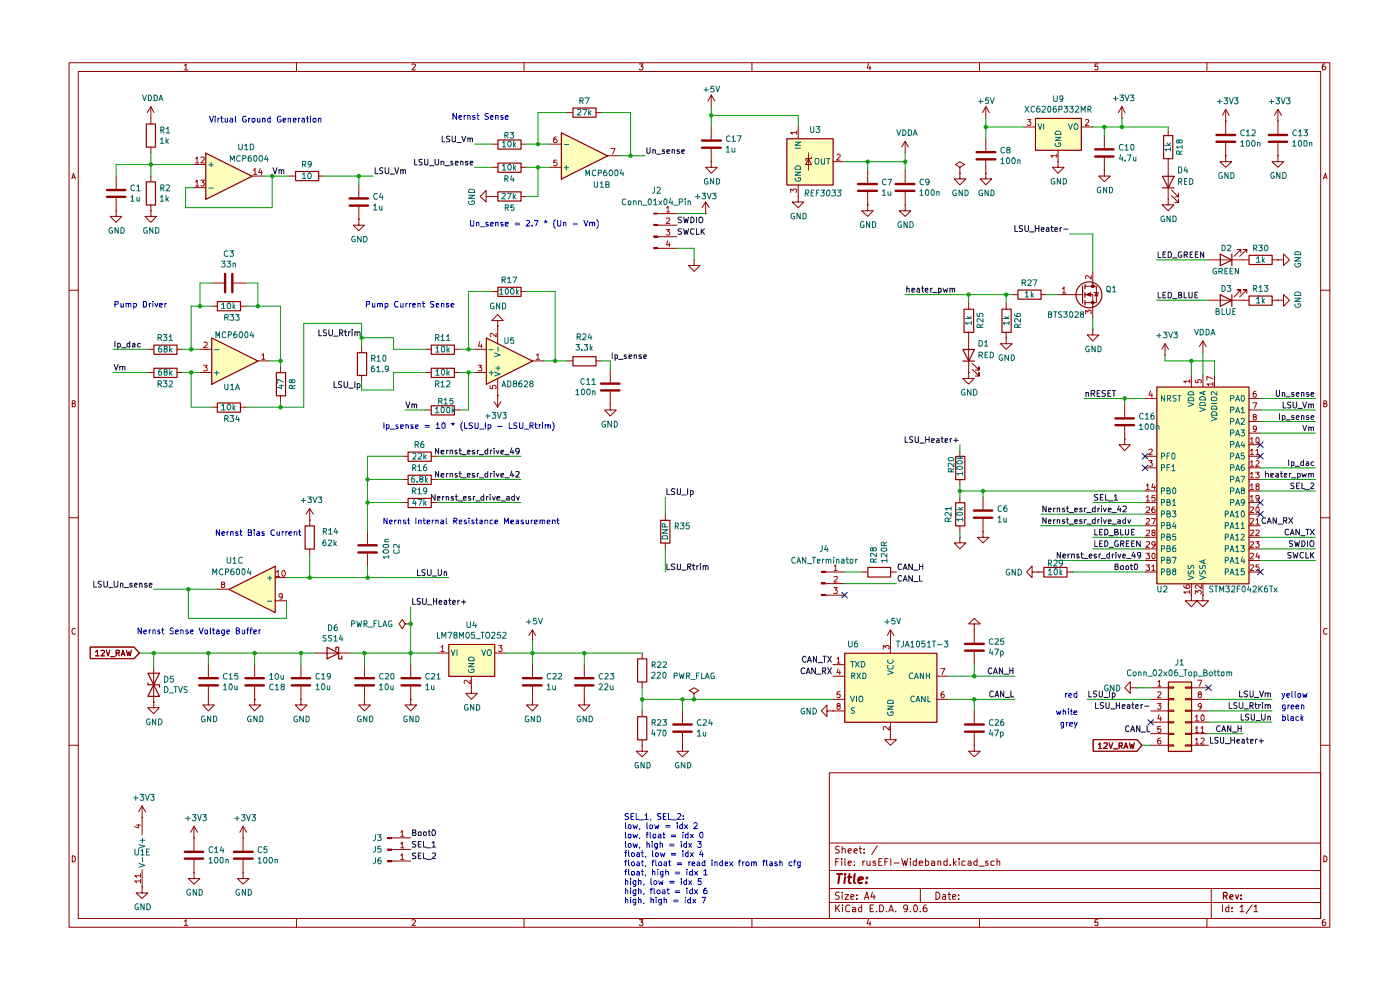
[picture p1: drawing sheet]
<svg xmlns="http://www.w3.org/2000/svg" width="297mm" height="210mm" viewBox="0 0 297 210" stroke-linecap="round" stroke-linejoin="round" font-family="sans-serif">
<g fill="none" stroke="#910000" stroke-width=".21">
<path d="M14.7 13.3h267.4v183.4h-267.4zM16.6 15.2h263.6v179.6h-263.6zM39.1 13.9l.4-.3v1.2M39.1 14.8h.8M62.9 13.3v1.9M87.4 13.6h.5l.2 .2-.7 1h.7M111.2 13.3v1.9M135.6 13.6h.8l-.4 .5h.3l.1 .1-.1 .5-.5 .1-.2-.1M159.5 13.3v1.9M184.2 13.5l-.2 .9h.7M184.6 14v.8M207.8 13.3v1.9"/>
<path d="M232.9 13.6h-.6l-.1 .6 .6-.1 .1 .6-.1 .1h-.4l-.2-.1M256 13.3v1.9M281.1 13.6h-.4l-.2 1 .3 .2h.2l.3-.2v-.4l-.2-.1h-.5l-.1 .1M15.2 37.9l.4-1.1 .4 1.1M15.3 37.6h.6M280.8 37.9l.4-1.1 .3 1.1M280.8 37.6h.6M14.7 61.6h1.9M280.2 61.6h1.9M15.3 85.6h.5l.1-.2v-.3l-.6-.1v1.3l.6-.1 .1-.3-.2-.3M280.8 85.6h.5l.1-.2v-.3l-.6-.1v1.3l.6-.1 .1-.3-.2-.3M14.7 109.8h1.9"/>
<path d="M280.2 109.8h1.9M16 133.4l-.2-.1a.65 .65 0 0 0-.6 .6 .65 .65 0 0 0 .6 .6l.2-.1M281.5 133.4l-.2-.1a.65 .65 0 0 0-.6 .6 .65 .65 0 0 0 .6 .6l.2-.1M14.7 158.1h1.9M280.2 158.1h1.9M175.9 163.9h104.3v30.9h-104.3zM175.9 178.8h104.3M178.1 179.6l-.5-.1-.3 .2v.4l.5 .2 .3 .4-.2 .2h-.7M178.7 179.5v1.4M182.5 179.5v1.3v.1h.3M186.1 179.4l-1.2 1.9M15.3 181.5a.64 .64 0 0 1 .7 .7 .64 .64 0 0 1-.7 .6z"/>
<path d="M39.1 195.4l.4-.3v1.3M39.1 196.4h.8M62.9 194.8v1.9M87.4 195.2l.5-.1 .2 .2-.7 1.1h.7M111.2 194.8v1.9M135.6 195.1h.8l-.4 .5h.3l.1 .2-.1 .5-.5 .1-.2-.2M159.5 194.8v1.9M175.9 191.4h104.3M175.9 188.5h104.3M175.9 184.7h104.3M177.3 192v1.4M177.3 182.8h.5"/>
<path d="M177.6 192.6l.5 .8M178 182.1h-.7v1.5M178.1 189.3l-.5-.1-.3 .2v.4l.5 .2 .3 .4-.3 .4-.6-.1M178.1 192l-.8 .8M178.6 182.1v.2M178.6 182.6v1M178.7 189.2v.2M178.7 180.2l.2-.2 .4 .2v.7M178.7 189.8v1M178.7 192v.1M178.7 192.5v.9M179.2 189.8h.8l-.8 1h.8"/>
<path d="M179.2 182.1v1.3l.2 .2M179.9 183.1l.7-.1-.2-.4-.5 .2v.6l.3 .2 .3-.1M179.9 180.5l.7-.1-.2-.4-.5 .2v.6l.1 .1h.5M180.3 192.1l-.5-.1-.4 .3 .1 .9 .2 .2 .6-.1M180.5 190.3l.7-.2-.1-.3h-.6v.9h.6M180.9 192.5h.4l.2 .2v.7h-.6v-.4l.6-.2M181.2 180.5l.7-.1-.1-.3-.4-.1-.2 .2 .1 .7h.5M181.3 183.5v.1M181.3 182.7v.1M181.8 190.6v.2M181.8 189.8v.2M182.3 180h.5"/>
<path d="M182.8 192v1.4h-.5l-.2-.7 .3-.2h.4M183.1 182.6v1M183.3 180.9h.1M183.3 180.1v.1M183.4 190.8l.5-1.6 .4 1.6M183.5 182.6l-.4 .3M183.5 190.3h.7M183.9 182.6v.8l.3 .2 .4-.1M184.2 195l-.2 .9h.7M184.6 182.6v1M184.6 195.5v.9M184.6 192.7h.5"/>
<path d="M185.1 189.2l-.4 1.1h1M185.3 192h-.7v1.4h.7M185.4 189.8v1M185.8 182.7l-.5-.1-.1 .2 .1 .3h.5v.4h-.6M185.9 193.3v.1M186.4 182.8h.5M186.6 192a.81 .81 0 0 1 .9 .4 .81 .81 0 0 1-.3 1h-.6zM187.1 182.1h-.7v1.5h.7M187.7 182.8h.5M188 193.3v.1M188.4 182.1h-.7v1.5M188.6 193.4l.5-1.4 .4 1.4"/>
<path d="M188.7 193.1h.7M189 182.1v1.5M189.7 183.1h1.1M190 193.3v.1M191.3 182.1l.4 1.5 .2-1 .3 1 .3-1.5M192.5 192.6v.2a.52 .52 0 0 1-.8-.2l.2-.6h.4l.2 .1a1.27 1.27 0 0 1-.2 1.3h-.4M193.1 193.3v.1M193.1 182.1v.2M193.1 182.6v1M194 192h.1a.87 .87 0 0 1 .3 1.4l-.5-.1-.1-.8zM194.4 182.7l-.4-.1-.3 .3 .1 .6h.6M194.4 182.1v1.5"/>
<path d="M195 183.1l.8-.1-.1-.3-.5-.1-.2 .2v.6l.2 .2 .5-.1M195.2 193.3v.1M195.2 188.5v2.9M196.3 182.7l.5-.1 .2 .3-.1 .6h-.6M196.3 182.1v1.5M196.5 192h-.2a1.04 1.04 0 0 0-.3 1.4h.5l.2-.6-.3-.3-.6 .3M197.6 182.7l.4-.1 .3 .2v.8M198.3 183l-.7 .1v.4h.7M198.5 189.2a.77 .77 0 0 1 .9 .8 .77 .77 0 0 1-.9 .8zM199 182.7l.4-.1 .2 .2v.8M199 182.6v1M200 189.8h.6v1"/>
<path d="M200.6 190.1l-.7 .2 .3 .5 .4-.1M200.9 182.7h-.7v.8h.7M200.9 182.1v1.5M201.1 189.8h.6M201.3 189.2v1.5l.4 .1M201.6 183.5v.1M202.1 190.3l.7-.2-.1-.3h-.6v.9h.6M202.3 182.1v1.5M202.4 183.1l.5 .5M202.9 182.6l-.6 .5M203.4 190.6v.2M203.4 189.8v.2"/>
<path d="M203.5 182.1v.2M203.5 182.6v1M204.7 182.7l-.4-.1-.2 .3v.6h.6M205.4 182.7l.4-.1 .2 .2v.8M206 183l-.6 .1-.1 .1 .2 .4 .5-.1M207.3 182.7l-.4-.1-.3 .3 .1 .6h.6M207.3 182.1v1.5M207.7 183.7h1.1M207.8 194.8v1.9M209.6 182.7l-.4-.1-.2 .3 .1 .2h.4l.1 .3-.1 .2-.5-.1M210.9 182.7h-.7v.8h.7M211.5 182.7h.6v.9"/>
<path d="M211.5 182.1v1.5M232.9 195.1h-.6l-.1 .6 .6-.1 .1 .6-.1 .2h-.4l-.2-.2M256 194.8v1.9M257 188.5v6.3M259.3 192v1.4M260.7 192v1.4h-.6v-.9h.6M261.4 193.3v.1M261.4 192.5v.2M263.1 192.4l.3-.2 .1-.2v1.4M263.1 193.4h.8M265.6 192l-1.3 1.8M266 192.4l.5-.4v1.4"/>
<path d="M266 193.4h.8M280.8 181.5a.64 .64 0 0 1 .7 .7 .64 .64 0 0 1-.7 .6zM281.1 195.1l-.4 .1-.2 .9 .3 .3h.2l.3-.3v-.3l-.2-.2h-.5l-.1 .2"/>
</g>
<path d="M259.6 190h.6l.1-.5-.2-.2h-.5v1.4M259.9 190l.4 .7M260.9 190.3l.7-.2-.2-.3-.4 .1-.1 .7 .1 .1h.5M262.1 189.8l.3 .9 .4-.9M263.3 190.6v.1M263.3 189.9v.1" fill="none" stroke="#910000" stroke-width=".25"/>
<path d="M177.6 185.4h1.1M178.1 185.4l-.3 1.9M179.3 185.4v.2M179.3 186.1l-.2 1.2M179.9 186.1h.7M180.2 185.4l-.2 1.6 .1 .3h.4M181.3 185.4l-.2 1.6 .3 .3M182.1 186.7l.9-.2v-.3a.6 .6 0 0 0-.8 .1v1h.6M183.8 187.2v.1M183.9 186.2h.1l-.1 .1v-.1v.1" fill="none" stroke="#910000" stroke-width=".42"/>
<g fill="#ffb">
<path d="M44.9 71.6l9.8 5-9.8 4.9z"/>
<path d="M103.1 71.6l9.9 5-9.9 4.9z"/>
<path d="M119 28.1l9.9 4.9-9.9 4.9z"/>
<path d="M43.6 32.4l9.8 5-9.8 4.9z"/>
<path d="M48.5 125l9.8-4.9v9.8z"/>
<path d="M95.2 136.7h9.7v6.7h-9.7z"/>
<path d="M179.2 138.5h19.5v14.7h-19.5z"/>
<path d="M247.8 144.6h4.9v14.8h-4.9z"/>
<path d="M245.4 82.1h19.5v41.7h-19.5z"/>
<path d="M166.9 29.4h9.8v9.8h-9.8z"/>
<path d="M219.6 25.1h9.8v6.7h-9.8z"/>
</g>
<g fill="none" stroke="#910000" stroke-width=".25">
<path d="M105.6 34.6h4.9v1.9h-4.9zM105.6 29.7h4.9v1.9h-4.9zM119.1 28.2l9.8 4.9-9.8 4.9zM121.5 22.9h5v2h-5zM105.6 40.7h4.9v1.9h-4.9zM44.9 71.7l9.8 4.9-9.8 4.9zM46.1 64h4.9v1.9h-4.9zM58.6 79h2v5h-2zM75.8 74.8h2v4.8h-2zM91.5 73.2h4.9v2h-4.9zM91.5 78.1h4.9v2h-4.9zM103.2 71.7l9.8 4.9-9.8 4.9z"/>
<path d="M121.5 75.7h5v1.9h-5zM46.1 85.5h4.9v1.9h-4.9zM86.6 95.9h4.9v1.9h-4.9zM91.5 86.1h4.9v1.9h-4.9zM86.6 100.8h4.9v2h-4.9zM140.2 110.4h1.9v4.8h-1.9zM135.3 139.8h1.9v4.9h-1.9zM135.3 152h1.9v4.9h-1.9z"/>
</g>
<g fill="none" stroke="#910000" stroke-width=".21">
<path d="M104.3 35.5h1.3M104.3 30.6h1.3M110.5 35.5h1.2M110.5 30.6h1.2M116.6 35.5h2.4M116.6 30.6h2.4M120.2 23.9h1.3M126.4 23.9h1.2M128.9 33h2.4M150.9 34.3v1.2h1.3l-1.3 1.3-1.2-1.3h1.2M150.9 34.3h.1M150.9 20.2v2.4"/>
<path d="M150.9 26.9v2.7M150.9 31.6v2.7M150.9 20.2l-.7 1.2M150.9 20.2l.7 1.2M103.1 41.7v-1.3l-1.2 1.3 1.2 1.2v-1.2h1.2M104.3 41.7h.1M104.3 41.7h1.3M110.5 41.7h1.2M147.2 55.1v1.2h1.3l-1.3 1.3-1.1-1.3h1.1M147.2 55.1h.1M149.7 45.3h.1M149.7 42.9l-.8 1.1"/>
<path d="M149.7 42.9l.8 1.1M149.7 42.9v2.4M42.4 74.1h2.5M42.4 79h2.5M44.9 65h1.2M51 65h1.2M54.7 76.6h2.5M59.5 77.8v1.2M76.7 73.5v1.3M76.7 79.6v1.3M90.3 74.1h1.1M90.3 79h1.1"/>
<path d="M96.4 74.1h1.1M96.4 79h1.1M100.7 74.1h2.4M100.7 79h2.4M105.6 69.2v3.7M113 76.6h2.3M120.2 76.6h1.3M126.4 76.6h1.2M129.5 78.4v2.7M44.9 86.4h1.2M51 86.4h1.2M59.5 83.9v1.3"/>
<path d="M85.3 96.8h1.2M90.3 87h1.1M91.4 96.8h1.3M96.4 87h1.1M104.8 85.2l.8 1.2M105.6 83.9h.1M105.6 80.3v6.1M106.3 85.2l-.7 1.2M129.5 85.8v1.2h-1.2l1.2 1.2 1.2-1.2h-1.2M129.5 85.8h.1M129.5 83.1v2.7M85.3 101.7h1.2"/>
<path d="M91.4 101.7h1.3M141.1 109.1v1.2M141.1 115.2v1.2M113 133.6l-.8 1.2M113 133.6l.6 1.2M113 133.6v2.5M136.2 138.5v1.2M87.1 148.3v1.2h1.3l-1.3 1.3-1.2-1.3h1.2M87.1 148.3h.1M100 145.9v1.2h1.3l-1.3 1.2-1.2-1.2h1.2M100 145.9h.1M113 148.3v1.2h1.1l-1.1 1.3-1.3-1.3h1.3"/>
<path d="M113 148.3h.1M113 141v2.7M113 145.6v2.7M124 148.3v1.2h1.1l-1.1 1.3-1.3-1.3h1.3M124 148.3h.1M124 141v2.7M124 145.6v2.7M136.2 158.1v1.3h1.2l-1.2 1.1-1.2-1.1h1.2M136.2 158.1h.1M136.2 144.6v1.3M136.2 150.8v1.2M136.2 156.9v1.2"/>
<path d="M144.8 158.1v1.3h1.3l-1.3 1.1-1.2-1.1h1.2M144.8 158.1h.1M144.8 150.8v2.6M144.8 155.5v2.6M147.2 147.1l1.1-.6-1.1-.6-1 .6 1 .6v1.2M147.2 148.3h.1"/>
</g>
<g fill="none" stroke="#0f0f0f" stroke-width=".21">
<path d="M88 33.8v1.2h.5M89.6 33.8l-.7 .1v.3l.7 .4-.2 .4h-.5M90.1 33.8l.1 1.2 .6-.1v-1.1M91.1 35.1h.9M92.3 33.8v.9l.2 .3 .5-.1 .1-1.1M93.6 34.3l.5-.1 .1 .8M93.6 34.2v.8M93.8 28.9v1.2h.5M94.4 35.1h.9M95.4 29h-.7v.3l.7 .4-.1 .4h-.6M95.9 28.9l.1 1.2 .6-.1v-1.1M96 34.2h-.3l-.1 .2 .5 .3-.1 .3h-.4"/>
<path d="M96.6 34.6l.6-.1-.1-.3h-.5v.8h.5M96.9 30.2h1M97.7 34.3l.4-.1 .1 .8M97.7 34.2v.8M98 28.9l.4 1.2 .4-1.2M99.2 29.4l.5-.1v.8M99.2 34.2h-.4l-.1 .2 .1 .2h.4v.4h-.5M99.2 29.3v.8M99.7 29.5l.1-.2h.4l.1 .8M99.7 34.6l.6-.1v-.3h-.5l-.1 .2 .1 .6h.5M137.2 31.3l.1 1.2h.5l.1-.1v-1.1M138.5 31.8h.4l.1 .7"/>
<path d="M138.5 31.8v.7M139.3 32.7h.9M141 31.8h-.4l-.1 .1 .1 .2 .4 .1v.3h-.5M141.5 32.1l.6-.1-.1-.2h-.4l-.1 .1 .1 .6h.4M142.6 31.8h.4l.1 .7M142.6 31.8v.7M144.1 31.8h-.4l-.1 .1 .1 .2 .4 .1v.3h-.5M144.6 32.1l.6-.1-.1-.2h-.4l-.1 .1 .1 .6h.4M144.6 46.1h-.6l-.1 .1 .1 .4 .6 .3-.1 .3h-.6M144.6 48.5h-.6l-.1 .2 .1 .3 .6 .4-.1 .2h-.6M145 46.1l.3 1.2 .2-.9 .3 .9 .3-1.2M145 48.5l.3 1.2 .2-.8 .3 .8 .3-1.2"/>
<path d="M146.6 46.1h.4a.66 .66 0 0 1 .2 .7 .66 .66 0 0 1-.6 .5zM147.2 48.6l-.5-.1a.61 .61 0 0 0-.2 .8 .61 .61 0 0 0 .7 .3M147.7 48.5v1.2h.6M147.7 46.1v1.2M148.4 46.1h.5a.77 .77 0 0 1-.1 1.2l-.4-.1a.87 .87 0 0 1 0-1.1zM148.8 48.5v1.2M148.9 49l.5 .7M149.4 48.5l-.6 .7M67.7 69.9v1.3h.5M69.3 70l-.5-.1-.2 .3 .1 .3 .6 .2v.3l-.3 .2-.4-.1M69.8 69.9v1.1l.2 .2h.3l.2-.2v-1.1M70.8 71.3h.9"/>
<path d="M72.1 70.6l.5-.1v-.5l-.5-.1v1.3M72.3 70.6l.4 .6M73.1 70.4h.5M73.2 69.9v1.1l.4 .2M73.9 70.4v.8M74.3 70.4l-.4 .2M74.7 69.9v.1M74.7 70.4v.8M75.3 70.5h.5v.7M75.3 70.4v.8M75.8 70.5l.2-.1 .4 .1v.7M129.9 74.9v1.1"/>
<path d="M130.5 76h.5l-.1-.7h-.4v1.2M131.2 76.2h1M132.8 75.3h-.3l-.1 .2 .2 .2h.2v.3h-.4M133.4 75.7l.6-.2-.1-.2h-.5v.7h.5M134.5 75.4l.5-.1v.7M134.5 75.3v.7M136.1 75.3h-.5v.2l.1 .2h.4v.3h-.5M136.6 75.7l.6-.2-.1-.2h-.4l-.1 .2 .1 .5h.4M70.9 81v1.2h.6M72.5 81h-.6v.5l.5 .2 .1 .3-.3 .2-.4-.1M73 81v1l.2 .2h.3l.2-.2v-1M74 82.3h.9"/>
<path d="M75.3 81v1.2M75.8 81.5l.4-.1 .2 .1v.6l-.2 .1-.4-.1M75.8 81.4v1.2M86.1 85.3l.4 1.2 .5-1.2M87.4 85.8l.3-.1 .2 .2v.6M87.4 85.7v.8M87.9 85.9l.2-.2 .3 .1v.7M93.1 95.1v1.2l-.7-1.2v1.2M93.6 95.9l.6-.1v-.3h-.6v.2v.6h.6M94.7 95.5v.8M95.1 95.5h-.3l-.1 .3M95.5 95.6l.4-.1 .1 .8"/>
<path d="M95.5 95.5v.8M96.9 95.5h-.3l-.1 .2 .2 .2h.2v.4h-.4M97.4 95.5h.5M97.5 95.1v1l.1 .2h.3M98 96.4h.9M99.1 95.9l.6-.1v-.3h-.5l-.1 .2 .1 .6h.5M100.7 95.5h-.4l-.1 .2 .1 .2h.4v.4h-.5M101.3 95.5v.8M101.6 95.5h-.2l-.1 .3M101.7 96.4h.9M103.5 95.1v1.2h-.5v-.8h.5M104.1 95.5v.8"/>
<path d="M104.4 95.5h-.3v.3M104.8 95.1v.1M104.8 95.5v.8M105.2 95.5l.4 .8 .2-.8M106.3 95.9l.6-.1-.1-.3h-.5v.2v.6h.5M107.1 96.4h.9M108.5 95l-.2 .9h.8M108.8 95.5v.8M110.2 95.6l-.1 .2a.42 .42 0 0 1-.6-.1 .42 .42 0 0 1 0-.5l.4-.1 .3 .2-.2 .9-.4 .1M141.5 119.6v1.2h.6M143.2 119.6h-.6l-.2 .2 .2 .4 .6 .3-.1 .2h-.7M143.7 119.6v1.1l.2 .1h.2l.3-.2v-1"/>
<path d="M146.9 120h.5M147.1 119.6v1.1l.3 .1M147.8 120v.8M148.2 120l-.4 .2M148.6 119.6v.1M148.6 120v.8M149.2 120v.8M87.6 126.9v1.3h.5M89.2 127l-.5-.1-.2 .3 .1 .3 .6 .2v.4h-.7M89.7 126.9v1l.2 .3 .4-.1 .1-.2v-1M90.7 128.3h.9M92 126.9v1.3"/>
<path d="M92 127.5h.6M92.6 126.9v1.3M93.1 127.8l.6-.1-.1-.3-.5 .1v.5l.2 .2 .3-.1M94.2 127.4h.5v.8M94.7 127.7l-.5 .1v.3h.5M95.2 127.4h.5M95.3 126.9v1.1l.4 .2M96 127.8l.6-.1-.2-.3-.4 .1v.5l.2 .2 .3-.1M97.1 127.4v.8M97.5 127.4l-.4 .2M97.9 127.7h.9M98.4 127.3v.9"/>
<path d="M144.6 120.9h.9M145.9 120.2h.7v-.5l-.7-.1v1.2M146.1 120.2l.5 .6M149.2 120.2l.2-.2 .3 .2v.6M149.7 120.2l.2-.2 .3 .2v.6"/>
</g>
<g fill="none" stroke="#b90000" stroke-width=".21">
<path d="M118 29.1h-.4a.94 .94 0 0 0 0 1.1h.4l.2-.1v-.4l-.3-.2h-.2l-.3 .2M118.1 34h-.6l-.1 .6 .2-.2h.3l.3 .2-.1 .5h-.7M129.6 31.5h.9l-.5 1.2M43.2 77.5h.7l-.3 .4 .3 .2v.5h-.7M43.3 72.7h.6v.4l-.7 .7h.7M55.5 75.4l.4-.4v1.2M55.5 76.2h.7M101.4 77.5h.8l-.4 .4 .4 .2v.5h-.8M101.8 72.5l-.3 .9h.8M102.1 73v.8M105.2 70.7v.8l-.9-.8-.3 .3 .1 .4M113.8 75.4l.3-.4v1.2"/>
<path d="M113.8 76.2h.7M104 81.8v.6l.6 .1-.1-.6 .5-.2 .2 .3v.3l-.1 .2"/>
</g>
<g fill="none" stroke="#006665" stroke-width=".21">
<path d="M119.7 35.6h1M119.7 30.7h1M120.1 35.1v1M45.5 79.1h1M45.5 74.2h1M46 78.7v.9M103.7 79.1h1M103.7 74.2h1M104.2 78.7v.9M104.9 78.9l1.2 .4-1.2 .5M104.9 74.9l1.2 .4-1.2 .4M105.2 78.1h.9"/>
<path d="M105.7 73.6v.9M105.7 77.7v.9"/>
</g>
<path d="M148.9 29.8h4M148.9 31.3h4M127.5 81.4h3.9M127.5 82.8h3.9M110.9 143.9h4M110.9 145.4h4M122 143.9h3.9M122 145.4h3.9M142.8 153.7h3.9M142.8 155.2h3.9" fill="none" stroke="#910000" stroke-width=".51"/>
<path d="M138.7 45.2h.8v.2h-.8z" fill="#910000"/>
<path d="M138.7 45.2h.8v.2h-.8z" fill="none" stroke="#910000" stroke-width=".21"/>
<path d="M138.7 47.6h.8v.2h-.8z" fill="#910000"/>
<path d="M138.7 47.6h.8v.2h-.8z" fill="none" stroke="#910000" stroke-width=".21"/>
<path d="M138.7 50.1h.8v.2h-.8z" fill="#910000"/>
<path d="M138.7 50.1h.8v.2h-.8z" fill="none" stroke="#910000" stroke-width=".21"/>
<path d="M138.7 52.5h.8v.3h-.8z" fill="#910000"/>
<g fill="none" stroke="#910000" stroke-width=".21">
<path d="M24.6 37.4v2.7M32 22.6v3.7M32 31.2v1.2M32 37.4v1.1M32 22.6l-.8 1.3M32 22.6l.7 1.3M41.2 34.9h2.4M41.2 39.8h2.4M53.4 37.4h2.5M61.4 37.4h1.3M67.6 37.4h1.2M76.1 39.2v2.6"/>
<path d="M24.6 44.7v1.2h1.2l-1.2 1.3-1.2-1.3h1.2M24.6 44.7h.1M24.6 42v2.7M32 44.7v1.2h1.2l-1.2 1.3-1.3-1.3h1.3M32 44.7h.1M32 43.4v1.3M76.1 46.5v1.3h1.2l-1.2 1.2-1.2-1.2h1.2M76.1 46.5h.1M76.1 43.9v2.6M138.7 52.5h.8v.3h-.8zM139.5 45.3h4.1M139.5 47.8h4.1"/>
<path d="M139.5 50.2h4.1M139.5 52.7h4.1M31.3 79h1.3M31.3 74.1h1.3M37.5 79h1.2M37.5 74.1h1.2M44.9 60h2.7M49.5 60h2.7M104.3 61.8h1.3M105.6 68h-1.3l1.3-1.3 1.2 1.3h-1.2v1.2M105.6 69.2h.1M110.5 61.8h1.2"/>
<path d="M19.1 137.3h9.4l1.1 1.2-1.1 1.2h-9.4zM20.2 138.3l.5-.4v1.2M20.2 139.1h.8M21.4 138l.5-.1 .3 .3-.8 .9h.8M22.5 137.9l.4 1.2 .4-1.2M23.5 139.3h.9M24.6 138.5h.6l.1-.5-.7-.1v1.2M25 138.5l.3 .6M25.7 139.1l.4-1.2 .4 1.2M25.8 138.8h.6M26.8 137.9l.3 1.2 .3-.8 .2 .8 .3-1.2M46.1 125h2.4"/>
<path d="M58.3 122.5h2.5M58.3 127.4h2.5"/>
</g>
<g fill="none" stroke="#b90000" stroke-width=".21">
<path d="M41.5 33.7l.3-.4v1.3M41.5 38.6l.3-.4v1.3M41.5 34.6h.7M41.5 39.5h.7M42.6 33.5l.5-.2 .3 .2-.1 .4-.7 .7h.8M42.6 38.2h.8l-.5 .5 .5 .3-.1 .4h-.7M53.8 36.2l.3-.5v1.3M53.8 37h.6M55.2 35.7l-.3 .9h.7M55.5 36.2v.8M141.3 48.7h.8l-.4 .4 .3 .1v.6h-.7M141.4 44.1l.3-.3v1.2"/>
<path d="M141.4 46.3l.6-.1 .1 .4-.8 .8h.8M141.4 45h.7M141.7 51.1l-.3 .8h.8M142 51.5v.8M47.2 124l-.2-.1v-.4h.6l.1 .2-.2 .3h-.3l-.2 .1 .1 .5h.4l.2-.1v-.3l-.3-.2M58.6 121.3l.4-.3v1.3M58.6 122.3h.8M59.9 121.1l.2-.1a.67 .67 0 0 1 .5 .6 .67 .67 0 0 1-.5 .7l-.3-.5zM59.9 126.4v.2a.42 .42 0 0 1-.6 0 .42 .42 0 0 1 0-.6l.4-.1 .2 .3-.1 .8-.4 .1"/>
</g>
<path d="M31 38.6h2v4.9h-2zM31 26.3h2v4.9h-2zM43.7 32.5l9.8 4.9-9.8 4.9zM62.7 36.4h4.9v1.9h-4.9zM32.6 78.1h5v2h-5zM32.6 73.2h5v2h-5zM105.6 60.9h4.9v2h-4.9zM48.6 125l9.8-4.9v9.8z" fill="none" stroke="#910000" stroke-width=".25"/>
<g fill="none" stroke="#0f0f0f" stroke-width=".21">
<path d="M57.9 35.6l.4 1.2 .5-1.2M59.2 36.2l.2-.2 .3 .2v.6M59.2 36v.8M59.7 36.2l.2-.2 .3 .2v.6M79.6 35.6v1.2h.6M81.2 35.7h-.6v.5l.5 .1 .1 .3-.3 .2h-.4M81.7 35.6v1l.3 .2h.2l.3-.2v-1M82.7 36.9h1M83.7 35.6l.5 1.2 .4-1.2M85 36.2l.2-.2 .3 .2v.6M85 36v.8M85.5 36.2l.2-.2 .3 .1v.7"/>
<path d="M24.2 77.3l.4 1.2 .5-1.2M24.4 72.4v1.2M25 72.9l.3-.1 .3 .3v.3l-.2 .2h-.4M25 72.8v1.2M25.4 77.8l.5-.1 .1 .8M25.4 77.7v.8M25.8 73.8h1M26 77.9v-.2h.4l.1 .8M27.5 72.4v1.2h-.4l-.2-.2 .1-.5h.5M28.1 72.9h.5v.7h-.5v-.4l.5-.1M29.8 72.9h-.6v.6l.6 .1M19.9 123.3v1.3h.6"/>
<path d="M21.5 123.4h-.7v.4l.6 .2 .1 .1-.1 .4h-.6M22 123.3v1l.3 .3h.2l.3-.3v-1M23 124.6h1M24.2 123.3v1l.3 .3h.2l.3-.3v-1M25.6 123.8l.3-.1 .2 .2v.7M25.6 123.7v.9M26.3 124.6h1M28 123.8l-.3-.1-.2 .2 .2 .2h.3v.4h-.5M28.5 124.1l.6-.1-.1-.3-.5 .2v.4l.2 .3 .3-.1M29.6 123.8l.4-.1 .1 .2v.7M29.6 123.7v.9M31.2 123.8l-.4-.1-.1 .3 .5 .3a.36 .36 0 0 1-.5 .2"/>
<path d="M31.7 124.1l.6-.1-.2-.3-.4 .2v.4l.1 .3 .4-.1"/>
</g>
<path d="M44.3 35h.9M44.3 39.9h.9M44.8 34.5v.9M56.7 122.6h1M56.7 127.5h1M57.2 122.2v.9" fill="none" stroke="#006665" stroke-width=".21"/>
<path d="M22.7 40.3h3.9M22.7 41.8h3.9M47.8 58.1v3.9M49.3 58.1v3.9M74.2 42.1h3.9M74.2 43.6h3.9" fill="none" stroke="#910000" stroke-width=".51"/>
<path d="M82.2 177.6h.9v.3h-.9z" fill="#910000"/>
<path d="M82.2 177.6h.9v.3h-.9zM83.1 177.7h4" fill="none" stroke="#910000" stroke-width=".21"/>
<path d="M85 176.5l.3-.3v1.2M85 177.4h.7" fill="none" stroke="#b90000" stroke-width=".21"/>
<path d="M82.2 180.1h.9v.3h-.9z" fill="#910000"/>
<path d="M51.6 177.7h.1M51.6 175.3l-.7 1.2M51.6 175.3l.7 1.2M51.6 175.3v5.1M51.6 185.1v1.3h1.2l-1.2 1.1-1.2-1.1h1.2M51.6 185.1h.1M51.6 182.4v2.7M82.2 180.1h.9v.3h-.9zM83.1 180.2h4" fill="none" stroke="#910000" stroke-width=".21"/>
<path d="M85 179l.3-.3v1.1M85 179.8h.7" fill="none" stroke="#b90000" stroke-width=".21"/>
<path d="M49.6 180.7h4M49.6 182.1h4" fill="none" stroke="#910000" stroke-width=".51"/>
<path d="M82.2 182.6h.9v.2h-.9z" fill="#910000"/>
<g fill="none" stroke="#910000" stroke-width=".21">
<path d="M226.9 62.5h2.7M230.1 60.7h2.5v3.5h-2.5M203.6 95.6v1.2M65.7 110.3h.1M65.7 107.9l-.8 1.2M65.7 107.9l.8 1.2M65.7 107.9v3.6M65.7 116.4v1.2M78 112.8v2.6M78 117.4v2.7M85.3 106.6h1.2M91.4 106.6h1.3"/>
<path d="M203.6 114v1.2h1.3l-1.3 1.2-1.2-1.2h1.2M203.6 114h.1M203.6 101.7v1.3M203.6 105.4v1.2M203.6 111.5v1.3M208.5 112.8v1.2h1.3l-1.3 1.2-1.1-1.2h1.1M208.5 112.8h.1M208.5 105.4v2.6M208.5 110.1v2.7M66.9 138.5h7.4M85.9 132.3l-.6-.9-.6 .9 .6 1.1 .6-1.1h1.2M87.1 132.3h.1"/>
<path d="M92.7 138.5h2.5M104.9 138.5h2.5M182.8 121.3h1.3M188.9 133.6v4.9M188.9 133.6l-.7 1.2M188.9 133.6l.8 1.2M188.9 121.3h1.3M206.7 132.3h1.2l-1.2-1.1-1.2 1.1h1.2v1.3M206.7 133.6h.1M206.7 133.6v2.7M206.7 138.3v2.7M219 121.3v-1.2l-1.2 1.2 1.2 1.2v-1.2h1.2"/>
<path d="M220.2 121.3h.1M220.2 121.3h1.2M226.3 121.3h1.3M252.7 126.3v1.1h1.2l-1.2 1.3-1.2-1.3h1.2M252.7 126.3h.1M255.2 126.3v1.1h1.2l-1.2 1.3-1.3-1.3h1.3M255.2 126.3h.1M32.6 148.9v1.2h1.2l-1.2 1.3-1.3-1.3h1.3M32.6 148.9h.1M32.6 141.6v7.3M44.2 148.3v1.2h1.3l-1.3 1.3-1.2-1.3h1.2M44.2 148.3h.1"/>
<path d="M44.2 141v2.7M44.2 145.6v2.7M54 148.3v1.2h1.3l-1.3 1.3-1.2-1.3h1.2M54 148.3h.1M54 141v2.7M54 145.6v2.7M63.8 148.3v1.2h1.3l-1.3 1.3-1.1-1.3h1.1M63.8 148.3h.1M63.8 141v2.7M63.8 145.6v2.7M77.3 148.3v1.2h1.3l-1.3 1.3-1.2-1.3h1.2M77.3 148.3h.1"/>
<path d="M77.3 141v2.7M77.3 145.6v2.7M87.1 141v2.7M87.1 145.6v2.7M100 143.4v2.5M176.7 141h2.5M176.7 143.4h2.5M176.7 148.3h2.5M176.7 150.8h2.5M188.9 155.6v1.3h1.3l-1.3 1.2-1.2-1.2h1.2M188.9 155.6h.1M188.9 153.2v2.4"/>
<path d="M198.7 143.4h2.5M198.7 148.3h2.5M206.7 158.1v1.3h1.2l-1.2 1.1-1.2-1.1h1.2M206.7 158.1h.1M206.7 150.8v2.6M206.7 155.5v2.6M231.9 156.9h9.3l1 1.2-1 1.3h-9.3zM233 157.9l.3-.3v1.2M233 158.8h.8M234.2 157.7l.6-.1 .1 .5-.8 .7h.8M235.3 157.6l.3 1.2 .5-1.2M236.2 158.8h1"/>
<path d="M237.4 158.2l.7-.1v-.4l-.7-.1v1.2M237.7 158.2l.4 .6M238.4 158.8l.4-1.2 .5 1.2M238.6 158.4h.6M239.6 157.6l.3 1.2 .2-.9 .3 .9 .2-1.2M239.8 145.9v-1.3l-1.2 1.3 1.2 1.2v-1.2h1.3M241.1 145.9h.1M244.1 148.3h3.7M244.1 150.8h3.7M244.1 145.9h3.7M244.1 153.2h3.7M244.1 155.6h3.7"/>
<path d="M244.1 158.1h3.7M247.8 145.7h1.2v.3h-1.2zM247.8 148.2h1.2v.2h-1.2zM247.8 150.6h1.2v.3h-1.2zM247.8 153.1h1.2v.2h-1.2zM247.8 155.5h1.2v.3h-1.2zM247.8 158h1.2v.3h-1.2zM251.5 145.7h1.2v.3h-1.2zM251.5 148.2h1.2v.2h-1.2zM251.5 150.6h1.2v.3h-1.2zM251.5 153.1h1.2v.2h-1.2zM251.5 155.5h1.2v.3h-1.2z"/>
<path d="M251.5 158h1.2v.3h-1.2zM252.7 148.3h3.7M252.7 150.8h3.7M252.7 145.9h3.7M252.7 153.2h3.7M252.7 155.6h3.7M252.7 158.1h3.7M30.1 173.4h.1M30.1 171l-.7 1.2M30.1 171l.8 1.2M30.1 171v6.1M41.2 177.7h.1"/>
<path d="M41.2 175.3v5.1M41.2 175.3l-.7 1.2M41.2 175.3l.7 1.2M30.1 188.1v1.3h1.2l-1.2 1.2-1.2-1.2h1.2M30.1 188.1h.1M30.1 184.5v3.6M41.2 185.1v1.3h1.2l-1.2 1.1-1.2-1.1h1.2M41.2 185.1h.1M41.2 182.4v2.7M82.2 182.6h.9v.2h-.9zM83.1 182.6h4"/>
</g>
<g fill="none" stroke="#b90000" stroke-width=".21">
<path d="M93.6 137.3l.3-.4v1.3M93.6 138.2h.6M105.8 136.9h.7l-.4 .5 .3 .1v.6l-.5 .1-.1-.2M177.6 139.7l.3-.3v1.2M187.4 137.7v-.8l.5 .4v-.3h.7v.5l-.1 .2M99.7 144.3v.7l-.9-.7-.3 .2 .1 .5M177.6 140.6h.6M177.8 141.8l-.2 .9h.7M177.8 149.7h-.2a.34 .34 0 0 1 .2-.5 .34 .34 0 0 1 .4 .2l-.1 .3h-.3l-.2 .3v.4l.2 .1 .4-.2v-.4l-.2-.2M178.1 142.3v.8M178.2 146.7h-.6v.6l.5-.1 .1 .6-.2 .2-.4-.2M188.6 154.1v.8l-.9-.8-.3 .3 .1 .4"/>
<path d="M199.6 141.8h.8l-.6 1.3M200.2 146.7l-.4 .1-.2 .3v.7l.2 .2 .4-.1v-.7h-.5l-.1 .2M245.5 149.2h.8l-.4 .5h.3l.1 .2-.1 .5-.5 .1-.2-.2M245.6 144.6l.4-.3v1.3M245.6 146.9l.4-.2 .3 .4-.8 .9h.8M245.6 145.6h.7M245.9 151.6l-.3 .9h.8M246.2 154.1h-.6v.6l.6-.1 .1 .2-.1 .5-.4 .1-.2-.2M246.2 156.6l-.6 .2v.9l.3 .1 .3-.1v-.6h-.5l-.1 .1M246.2 152.1v.8M253.6 152h.2l.1-.3v1.2M253.6 154.4h.2l.1-.3v1.3"/>
<path d="M253.6 156.9l.3-.3v1.2M253.6 152.9h.7M253.6 155.4h.7M253.6 157.8h.7M254.1 144.3h.8l-.5 1.3M254.4 147.2l-.2-.2 .2-.3h.3l.2 .5h-.5l-.2 .3v.3l.2 .2 .5-.2v-.4l-.2-.2M254.8 154.4l.3-.3v1.3M254.8 156.6h.6v.5l-.7 .7h.7M254.8 155.4h.6M254.9 149.7v.2l-.5 .1-.2-.3v-.3l.2-.2 .5 .2v.7l-.2 .3-.4 .1M254.9 151.7h.3l.2 .2v.8l-.2 .2a.77 .77 0 0 1-.3-1.2zM29 175h.8"/>
<path d="M29.4 174.8v.8l-.9-.2M29.8 186.9h-1.2l.4 .4M29.8 185.8h-1.2l.4 .3M29.8 185.3v.8M29.8 186.5v.8M85 181.5l.3-.4v1.2M85 182.3h.7"/>
</g>
<g fill="none" stroke="#910000" stroke-width=".51">
<path d="M76 117.2h3.9M76 115.7h3.9M206.6 108.3h3.9M206.6 109.8h3.9M204.7 136.6h4M204.7 138h4M42.3 143.9h3.9M42.3 145.4h3.9M52.1 143.9h3.9M52.1 145.4h3.9M61.9 143.9h3.9M61.9 145.4h3.9"/>
<path d="M75.4 143.9h3.9M75.4 145.4h3.9M85.2 143.9h4M85.2 145.4h4M204.7 153.7h4M204.7 155.2h4M39.2 180.7h3.9M39.2 182.1h3.9"/>
</g>
<g fill="none" stroke="#910000" stroke-width=".25">
<path d="M229.7 60.7v3.6M230.2 60.3v1M230.2 62v1M230.2 63.7v1M202.7 96.8h2v4.9h-2zM64.7 111.6h2v4.9h-2zM86.6 105.7h4.9v2h-4.9zM202.7 106.7h2v4.9h-2zM69.4 137.3l2.4 1.3-2.4 1.2zM71.3 137.9v-.6h.5v2.5h.7v-.6M95.2 136.7h9.7v6.8h-9.7zM179.2 138.6h19.6v14.6h-19.6z"/>
<path d="M184.1 120.4h4.8v2h-4.8zM221.5 120.4h4.9v2h-4.9zM31.4 142.8l2.4 4.9h-2.4l2.4-4.9zM31.4 144.8v.5h2.4v.5M247.9 144.7h4.9v14.7h-4.9z"/>
</g>
<g fill="none" stroke="#006665" stroke-width=".21">
<path d="M95.8 137.9l.3 1.1 .4-1.1M96.9 137.9v1.1M99.4 139.6a.66 .66 0 0 1 .8-.2 .66 .66 0 0 1 .4 .7h-1.2zM102.2 137.9l.4 1.1 .4-1.1M103.6 137.9h.5v.1l.1 .6-.1 .4h-.5l-.1-.1-.1-.6zM188.4 140l-.1 .5a.61 .61 0 0 0 .8 .2 .61 .61 0 0 0 .3-.7M99.4 142v.4a.61 .61 0 0 0 .8 .3 .61 .61 0 0 0 .3-.8h-.4v.3M99.4 140.7h1.2l-1.2 .7h1.2M180.4 147.7l.5 1.2 .4-1.2M180.4 140.3h.8M180.7 143.4h.5l.2-.5-.2-.1h-.5v1.1M180.9 140.3v1.2"/>
<path d="M180.9 143.4l.5 .5M181.3 150.1h-.6a.47 .47 0 0 0 0 .5 .47 .47 0 0 0 .5 .2v.4h-.6M181.4 140.3l.9 1.2M181.7 147.7v1.2M181.8 142.8l.7 1.1M182.3 140.3l-.9 1.2M182.4 147.7h.5a.77 .77 0 0 1-.2 1.2l-.3-.1a.87 .87 0 0 1 0-1.1zM182.5 142.8l-.7 1.1M182.7 140.3h.5l.2 .3 .1 .4-.3 .5h-.5zM183.1 142.8a.66 .66 0 0 1 .6 .4 .66 .66 0 0 1-.2 .7h-.4zM188.3 142.3l1.2 .4-1.2 .4M188.3 151.1v.4l.3 .2h.7l.2-.4-.1-.3h-.4v.2"/>
<path d="M188.3 149.8h1.2l-1.2 .7h1.2M188.3 148.7l.3-.2h.6l.3 .4v.3h-1.2zM188.4 141.2l-.1 .5 .3 .2h.6a.52 .52 0 0 0 .2-.7M193.6 142.8h-.5l-.2 .5 .2 .6h.5M194 143.9l.4-1.1 .4 1.1M194 147.8l-.5-.1a.61 .61 0 0 0-.3 .8 .61 .61 0 0 0 .8 .3M194.1 143.6h.6M194.3 148.9l.4-1.2 .5 1.2M194.4 148.5h.6M195.9 142.8v1.1l-.7-1.1v1.1M196.3 147.7v1.2l-.8-1.2v1.2M196.5 142.8v1.1"/>
<path d="M196.5 143.4h.7M196.9 147.7v1.2h.5M197.2 142.8v1.1M29.5 179.2l1.2 .3-1.2 .4M29.7 178.2h1M30.2 177.8v.9M29.5 183.1l1.2 .5-1.2 .4M30.2 181.9v.9"/>
</g>
<g fill="none" stroke="#0f0f0f" stroke-width=".21">
<path d="M245.7 53.4v1.2h.6M246.7 53.9h.4M247.3 53.4h-.6v1.2h.6M247.8 53.4h.5l.2 .3v.7l-.3 .2h-.4zM248.8 54.7h.9M250.6 53.4h-.4a.61 .61 0 0 0-.3 .8 .61 .61 0 0 0 .8 .3v-.4h-.3M251.2 54l.7-.1v-.4l-.7-.1v1.2M251.5 54l.4 .6M252.5 53.9h.3M253 53.4h-.5v1.2h.5M253.6 53.9h.4M254.2 53.4h-.6v1.2h.6"/>
<path d="M255.4 53.4v1.2l-.7-1.2v1.2M245.7 62v1.2h.6M246.7 62.6h.4M247.3 62h-.6v1.2h.6M247.8 62h.4l.3 .2v.7l-.2 .3h-.5zM248.8 63.3h.9M250 62.6l.5-.1 .1-.4-.6-.1v1.2h.6v-.6h-.2M251.2 62v1.2h.6M252.2 62l.1 1.2h.5l.1-1.2M253.5 62.6h.4M254.1 62h-.6v1.2h.6M108.5 99.9l-.2 1h.8"/>
<path d="M192 92.6v1.2h.5M193.6 92.7h-.6v.4l.6 .4-.1 .3h-.5M194.1 92.6l.1 1.2 .6-.1v-1.1M195.2 94h.9M196.3 92.6v1.2M196.3 93.2h.8M197.1 92.6v1.2M197.6 93.5l.6-.2-.1-.2h-.5v.7h.5M198.7 93.1h.4l.1 .1v.6h-.5l-.1-.2 .6-.3M199.6 93.1h.5M199.8 92.6v1.1l.3 .1M200.5 93.5l.5-.2v-.2h-.5v.7h.5"/>
<path d="M201.6 93.1v.7M201.9 93.1h-.2l-.1 .2M202.4 93.4h.9M202.8 92.9v.9M92.3 104.9v1.2l-.8-1.2v1.2M92.8 105.7l.6-.1-.1-.3h-.5v.8h.5M93.1 100v1.2l-.7-1.2v1.2M93.6 100.9l.6-.2v-.3h-.6v.2v.6h.6M93.9 105.3v.8M94.2 105.3h-.2l-.1 .2M94.7 105.4l.4-.1 .1 .8M94.7 105.3v.8"/>
<path d="M94.7 100.4v.8M95.1 100.4h-.3l-.1 .2M95.5 100.5l.4-.1 .1 .8M95.5 100.4v.8M96.2 105.3h-.4l-.1 .2 .1 .2 .4 .1v.3h-.5M96.6 105.3h.4M96.8 104.9v1.2h.2M96.9 100.4h-.3l-.1 .2 .2 .3h.2v.3h-.4M97.2 106.3h.9M97.4 100.4h.5M97.5 100v1l.1 .2h.3M98 101.4h.9"/>
<path d="M98.3 105.7l.6-.1v-.3h-.5l-.1 .2 .1 .6h.5M99.1 100.9l.6-.2v-.3h-.5l-.1 .2 .1 .6h.5M99.8 105.3h-.4v.4h.3l.2 .2-.1 .2h-.4M100.4 105.3v.8M100.7 100.4h-.4l-.1 .2 .1 .3h.4v.3h-.5M100.8 105.3l-.4 .2M100.9 106.3h1M101.3 100.4v.8M101.6 100.4h-.2l-.1 .2M101.7 101.4h.9M102.6 104.9v1.2h-.4l-.2-.2v-.4l.2-.2h.4M103.2 105.3v.8"/>
<path d="M103.5 100v1.2h-.5v-.8h.5M103.6 105.3l-.4 .2M104 104.9v.1M104 105.3v.8M104.1 100.4v.8M104.4 100.4h-.3v.2M104.5 105.3l.2 .8 .4-.8M104.8 100v.1M104.8 100.4v.8M105.2 100.4l.4 .8 .2-.8M105.4 105.7l.6-.1v-.3h-.5l-.1 .2 .1 .6h.5M106.3 100.9l.6-.2-.1-.3h-.5v.2v.6h.5"/>
<path d="M106.3 106.3h.9M107.1 101.4h.9M107.5 105.3h.5v.2v.6h-.5v-.4l.5-.1M108.8 100.4v.8M109.1 104.9v1.2h-.5v-.8h.5M109.4 100.1l.5-.1 .3 .3-.8 .9h.8M109.6 105.3l.3 .8 .3-.8M191.3 119.7l-.5-.1a.61 .61 0 0 0-.3 .8 .61 .61 0 0 0 .8 .3M193.6 119.6v1.2l-.8-1.2v1.2M195.1 119.6v1.2M195.8 119.6v1.2M221.9 109.8v1.2l-.7-1.2v1.2"/>
<path d="M222.4 110.6l.6-.1-.1-.3h-.4l-.1 .2 .1 .6h.4M223.5 110.2v.8M223.9 110.2l-.4 .2M224.3 110.3l.5-.1v.8M224.3 110.2v.8M225 117.2v1.2l-.7-1.2v1.2M225.5 118l.6-.1v-.3l-.5-.1-.1 .3v.4l.1 .2 .5-.1M225.8 110.2h-.4v.4h.3l.2 .2-.1 .2h-.4M226.2 110.2h.5M226.4 109.8v1l.3 .2M226.6 117.5v.9M226.8 111.2h1"/>
<path d="M227 117.5l-.4 .3M227.3 117.7l.2-.2 .3 .1 .1 .8M227.3 117.5v.9M228 110.6l.6-.1-.1-.3h-.5v.8h.5M228.9 117.6h-.5v.4h.4l.1 .2-.1 .2-.4-.1M229.3 117.5h.5M229.5 117.2v1l.3 .2M229.5 110.2h-.4l-.1 .2 .1 .2 .4 .1v.3h-.5M229.9 118.5h.9M230 110.2v.8M230.5 110.2l-.5 .2M230.6 111.2h.9"/>
<path d="M231.1 118l.6-.1-.2-.4-.4 .1v.6l.1 .2 .4-.1M232.3 109.8v1.2h-.5l-.1-.7 .6-.1M232.6 117.6l-.4-.1-.1 .3 .1 .2h.4v.3h-.5M232.9 110.2v.8M233.2 117.5v.9M233.3 110.2h-.3l-.1 .2M233.5 117.5l-.3 .3M233.6 118.5h.9M233.7 109.8v.1M233.7 110.2v.8M234.1 110.2l.3 .8 .3-.8M235.1 110.6l.6-.1-.1-.3h-.5v.8h.5"/>
<path d="M235.4 117.6h-.5l-.1 .5a.36 .36 0 0 0 .6 .2M235.4 117.2v1.2M235.9 111.2h.9M236 117.5v.9M236.3 117.5l-.3 .3M236.7 117.2v.1M236.7 117.5v.9M237.2 117.5l.3 .9 .2-.9M237.2 110.2h.4l.1 .2v.6h-.5v-.4l.5-.1M238.2 118l.6-.1-.2-.4-.3 .1-.1 .6 .1 .2 .4-.1M238.8 109.8v1.2h-.5l-.1-.6 .1-.2h.5M239 118.5h1"/>
<path d="M239.3 110.2l.2 .8 .4-.8M240.5 117.1l-.4 .9h.8M240.7 117.5v.9M242 117.7l-.2 .3h-.2l-.3-.3v-.3l.2-.2 .5 .1v.8l-.5 .3M273.9 117.2l-.7 .1v.3l.7 .4-.3 .4-.4-.1M274.3 117.2l.3 1.2 .2-.9 .3 .9 .2-1.2M276.5 117.3l-.5-.1a.61 .61 0 0 0-.2 .8 .61 .61 0 0 0 .7 .3M277 117.2v1.2h.6M278.1 117.2v1.2M278.2 117.7l.5 .7M278.7 117.2l-.6 .7M88.6 120.8v1.3h.6"/>
<path d="M90.2 120.9h-.6v.4l.5 .2 .1 .3-.3 .3-.4-.1M90.7 120.8v1l.2 .3h.3l.2-.3v-1M91.7 122.2h.9M93 120.8v1.1l.1 .2h.3l.2-.3v-1M94.2 121.3h.4l.1 .1v.7M94.2 121.3v.8M191.3 122.2l-.5-.1a.61 .61 0 0 0-.3 .8 .61 .61 0 0 0 .8 .3M191.6 123.3l.4-1.2 .5 1.2M191.6 120.8l.4-1.2 .5 1.2M191.7 122.9h.6M191.7 120.5h.6M193.6 122.1v1.2l-.8-1.2v1.2"/>
<path d="M193.8 123.4h.9M193.8 120.9h.9M195.1 122.1v1.2h.6M195.1 120.2h.7M210.4 141.8l-.3-.1a.65 .65 0 0 0-.5 .6 .65 .65 0 0 0 .5 .6l.3-.1M210.7 142.9l.5-1.2 .4 1.2M210.7 146.7l-.4-.1-.3 .3 .1 .8 .2 .1 .4-.1M210.9 142.6h.6M211.1 147.8l.4-1.2 .3 1.2M211.2 147.5h.6M212.7 141.7v1.2l-.7-1.2v1.2M212.9 146.6v1.2l-.6-1.2v1.2"/>
<path d="M212.9 143h1.1M213.3 147.9h.9M214.2 141.7v1.2M214.2 142.3h.7M214.5 146.6v1.2h.6M214.9 141.7v1.2M231 146.6v1.2h.6M232.4 149v1.3h.6M232.7 146.7l-.5-.1-.2 .1v.4l.5 .1 .2 .3-.3 .3h-.4M233.2 146.6v1l.2 .2 .5-.1v-1.1M234.1 149.1l-.5-.1-.2 .2v.3l.5 .2 .2 .3-.2 .3-.5-.1M234.2 147.9h.9"/>
<path d="M234.6 149v1l.3 .3 .4-.2v-1.1M235.4 146.6v1.2M235.6 150.4h1M236 147.1l.3-.1 .3 .2-.1 .6h-.5M236 147v1.3M236.8 149v1.3M236.8 149.6h.7M237.5 149v1.3M238.1 149.9l.6-.2-.2-.3-.4 .1v.7h.5M239.2 149.5l.3-.1 .2 .2v.7M239.5 154l-.2-.1a.65 .65 0 0 0-.5 .7 .65 .65 0 0 0 .5 .6l.2-.2M239.7 149.7l-.6 .3 .2 .3 .4-.1"/>
<path d="M239.9 155.2l.4-1.3 .4 1.3M240 154.8h.5M240.1 149.4h.4M240.3 149v1.1l.2 .2M240.9 149.9l.6-.2v-.2l-.4-.1-.2 .2 .1 .6h.5M241.8 153.9v1.3l-.7-1.3v1.3M242.1 155.3h.9M242.1 149.4v.9M242.4 149.4l-.3 .1v.2M242.8 149.8h1M243.3 153.9v1.3h.6M256.8 156.4v1.3h.6"/>
<path d="M258.4 156.5h-.7v.4l.6 .2 .1 .1-.1 .4h-.6M258.8 154l-.2-.1a.65 .65 0 0 0-.5 .7 .65 .65 0 0 0 .5 .6l.2-.2M258.9 156.4v1l.3 .3 .4-.2v-1.1M259.2 155.2l.4-1.3 .4 1.3M259.3 154.8h.6M259.9 157.7h1M260.8 149v1.3h.6M261.1 153.9v1.3l-.7-1.3v1.3M261.1 156.4v1.3M261.1 157h.8M261.5 155.3h.9M261.9 156.4v1.3"/>
<path d="M262.4 157.2l.6-.1-.2-.3-.4 .2v.4l.2 .3 .3-.1M262.4 149.1l-.4-.1-.3 .3 .1 .2 .6 .3v.3l-.2 .2-.5-.1M262.6 153.9v1.3M262.6 154.5h.7M262.9 149v1l.2 .3h.3l.3-.3v-1M263 146.6v1.2h.6M263.3 151.5v1.3h.6M263.3 153.9v1.3M263.5 156.9l.3-.1 .2 .2v.7M263.9 150.4h.9M264 157.1l-.6 .2 .2 .4 .4-.1M264.4 156.8h.4"/>
<path d="M264.6 156.4v1l.2 .3M264.7 146.7l-.5-.1-.3 .2 .1 .3 .5 .1 .2 .3-.3 .3h-.5M264.9 151.6l-.5-.1-.2 .2v.3l.6 .2 .1 .1-.2 .5-.5-.1M265.2 146.6v1.1l.2 .1h.2l.3-.2v-1M265.2 149.7l.6-.1v-.5l-.6-.1v1.3M265.3 157.2l.6-.1-.1-.2h-.5v.7h.5M265.4 151.5v1l.3 .3 .4-.2v-1.1M265.4 149.7l.5 .6M266.1 147.9h.9M266.2 149.4h.5M266.4 149v1.1l.3 .2M266.4 156.8v.9"/>
<path d="M266.5 152.8h.9M266.7 156.8l-.3 .1v.2M267 149.4v.9M267.1 157.2h1M267.2 146.6l.4 1.2 .5-1.2M267.5 149.4l-.5 .3M267.6 156.7v1M267.6 151.5v1l.3 .3h.2l.3-.3v-1M267.8 149v.2M267.8 149.4v.9M268.4 147.1l.3-.1 .3 .2v.6M268.4 149.5l.3-.1 .3 .2v.7"/>
<path d="M268.4 147v.8M268.4 149.4v.9M269 147.2l.2-.2 .3 .2v.6M269 149.6l.2-.2 .3 .2v.7M269 152l.3-.1 .2 .2v.7M269 151.9v.9"/>
</g>
<path d="M230.4 62.5l1-.4v.7z" fill="#910000"/>
<path d="M230.4 62.5l1-.4v.7zM231.8 60v.7" fill="none" stroke="#910000" stroke-width=".21"/>
<circle cx="231" cy="62.5" r="2.75" fill="none" stroke="#910000" stroke-width=".25"/>
<path d="M231.6 60.5h.4v.4h-.4z" fill="#910000"/>
<path d="M231.6 60.5h.4v.4h-.4z" fill="none" stroke="#910000" stroke-width=".21"/>
<path d="M231.6 64h.4v.4h-.4z" fill="#910000"/>
<g fill="none" stroke="#910000" stroke-width=".21">
<path d="M169.3 26.9v2.5M169.3 39.2v2.5M171.5 33.6l.6 1.3h-1.2zM171.5 32.4v3.7M172.1 33.3v.3h-1.2v.4M176.7 34.3h2.5M184.1 36.1v2.7M192 30l-.7 1.2M192 30l.7 1.2M192 30v2.4M192 36.1v2.7M203.6 36.8v1.1h1.3l-1.3 1.3-1.2-1.3h1.2"/>
<path d="M203.6 36.8h.1M203.6 35.5l1-.6-1-.6-.9 .6 .9 .6v1.3M247.8 27.5v1.2M247.8 33.6v8.7M260 25.7h.1M260 33v1.3h1.3l-1.3 1.2-1.2-1.2h1.2M260 33h.1M260 23.2v5.2M260 30.3v2.7M260 23.2l-.7 1.3M260 23.2l.8 1.3M271.1 25.7h.1"/>
<path d="M271.1 33v1.3h1.2l-1.2 1.2-1.3-1.2h1.3M271.1 33h.1M271.1 23.2l-.8 1.3M271.1 23.2l.8 1.3M271.1 23.2v5.2M271.1 30.3v2.7M169.3 41.7v1.2h1.2l-1.2 1.1-1.2-1.1h1.2M169.3 41.7h.1M184.1 43.4v1.3h1.2l-1.2 1.2-1.3-1.2h1.3M184.1 43.4h.1M184.1 40.7v2.7M192 43.4v1.3h1.2l-1.2 1.2-1.2-1.2h1.2"/>
<path d="M192 43.4h.1M192 40.7v2.7M231.8 57.6v2.4M247.8 42.3v1.1h1.2l-1.2 1.3-1.2-1.3h1.2M247.8 42.3h.1M248.5 41.5l1.5 1.4v-.6v.6h-.7M248.5 40.3l1.5 1.5v-.8v.8h-.7M256.4 55.1h8.5M263.2 53.6v-.7h-.7h.7l-1.4 1.5M264.5 53.6v-.7h-.8h.8l-1.5 1.5M269.8 55.1h1.3M271.1 55.1h1.2v-1.2l1.3 1.2-1.3 1.2v-1.2"/>
<path d="M271.1 55.1h.1M205.5 79v1.3h1.2l-1.2 1.2-1.3-1.2h1.3M205.5 79h.1M205.5 64.3v1.2M205.5 70.5v8.5M206.3 78.3l1.4 1.5v-.8v.8h-.8M206.3 77.1l1.4 1.4v-.7v.7h-.8M213.4 71.6v1.3h1.3l-1.3 1.2-1.1-1.2h1.1M213.4 71.6h.1M213.4 64.3v1.2M213.4 70.5v1.1M214.7 62.5h1.2"/>
<path d="M220.8 62.5h1.2M224.5 62.5h2.4M230.1 62.5h1.7v4.9M231.6 64h.4v.4h-.4zM231.8 69.9v1.1h1.3l-1.3 1.3-1.2-1.3h1.2M231.8 69.9h.1M232.1 62l.8 .1 .2 .1M232.6 62.1l.3 .7h-.7zM247.1 75.4h.1M247.1 72.9l-.6 1.2M247.1 72.9l.8 1.2M247.1 72.9v2.5"/>
<path d="M252.7 79.6v2.5M255.2 72.3l-.8 1.2M255.2 72.3l.7 1.2M255.2 72.3v2.5M255.2 79.6v2.5M256.4 63.7h8.5M257.6 79.6v2.5M263.2 62.2v-.7h-.7h.7l-1.4 1.5M264.5 62.2v-.7h-.8h.8l-1.5 1.5M269.8 63.7h1.3M271.1 63.7h1.2v-1.2l1.3 1.2-1.3 1.3v-1.3M271.1 63.7h.1"/>
<path d="M238.6 93.1v1.2h1.2l-1.2 1.3-1.2-1.3h1.2M238.6 93.1h.1M238.6 85.8v2.7M238.6 90.4v2.7M242.9 84.5h2.5M242.9 96.8h2.5M242.9 99.2h2.5M264.9 84.5h2.5M264.9 96.8h2.5M264.9 99.2h2.5M264.9 87h2.5M264.9 89.4h2.5"/>
<path d="M264.9 91.9h2.5M264.9 94.3h2.5M242.9 104.2h2.5M242.9 106.6h2.5M242.9 109.1h2.5M242.9 111.5h2.5M242.9 114h2.5M242.9 116.4h2.5M242.9 118.9h2.5M264.9 104.2h2.5M264.9 106.6h2.5M264.9 109.1h2.5"/>
<path d="M264.9 111.5h2.5M264.9 114h2.5M264.9 116.4h2.5M264.9 118.9h2.5M264.9 101.7h2.5M242.9 121.3h2.5M252.7 123.8v2.5M255.2 123.8v2.5M264.9 121.3h2.5"/>
</g>
<g fill="none" stroke="#b90000" stroke-width=".21">
<path d="M169 28.1h-1.3l.4 .4M169 27.8v.7M177.6 32.9l.1-.2 .4 .1 .1 .4-.7 .8h.7M167.7 40.8v-.7l.5 .4 .1-.4h.6l.1 .6-.2 .1M231.5 58.4v.8l-.9-.8-.3 .3 .1 .4M225.4 61.2l.3-.3v1.3M225.4 62.2h.7M230.3 66.6v-.8l.5 .4v-.3h.7l-.1 .7M243.7 97.7h.7l-.3 .4 .3 .2v.5h-.7M243.8 95.3h.6v.5l-.7 .6h.7M244.1 82.9l-.3 .9h.7M244.4 83.4v.9"/>
<path d="M252.4 80.9h-1.3l.4 .3M252.4 80.5v.7M253.6 80.6v.5l.6 .1-.1-.6h.7l.1 .4-.2 .2M257.3 81.5h-1.3l.4 .3M257.3 80.4l-1.3-.5v.8M257.3 81.1v.7M265.3 93.1l.3-.3v1.2M265.3 95.6l.3-.3v1.1M265.3 98.1l.3-.4v1.2M265.3 94h.6M265.3 96.4h.6M265.3 98.9h.6"/>
<path d="M265.8 85.4h.8l-.5 1.2M266.1 88.4l-.2-.1v-.3a.36 .36 0 0 1 .6 .2l-.6 .4v.5h.6v-.2v-.2l-.2-.3M266.5 83l-.6 .2v.9l.2 .2 .4-.1v-.7h-.6v.2M266.5 95.6l.3-.3v1.1M266.5 97.8l.4-.1 .2 .4-.7 .8h.7M266.5 96.4h.6M266.5 90.9a.42 .42 0 0 1-.6 .1v-.6a.36 .36 0 0 1 .6 .2l-.1 .9h-.5M266.5 92.9l.3-.1a.77 .77 0 0 1 .2 1.2h-.4l-.1-.2zM243.1 117.4h.7l-.3 .4 .3 .1v.6h-.7M243.1 119.8h.7l-.3 .4 .3 .1v.6h-.7M243.2 103l.3-.4v1.2M243.2 105.4l.3-.3v1.2"/>
<path d="M243.2 107.6l.6-.1v.5l-.7 .7h.7M243.2 110.1l.6-.1v.5l-.7 .7h.7M243.2 112.5h.6v.5l-.7 .6h.7M243.2 115l.6-.1v.5l-.7 .7h.7M243.2 103.8h.6M243.2 106.3h.6M244.3 110h.8l-.5 1.2M244.4 117.4h.5l.1 .1v.8a.35 .35 0 0 1-.4 .2 .35 .35 0 0 1-.2-.4zM244.6 102.5l-.2 .9h.7M244.6 113l-.2-.3v-.2h.6v.3l-.2 .2a.35 .35 0 0 0-.4 .4 .35 .35 0 0 0 .5 .2l.1-.6h-.2M244.9 107.5l-.4 .1-.1 .9v.2l.6-.1-.1-.6h-.3l-.2 .2M244.9 103.1v.7"/>
<path d="M245 105.1h-.6v.6l.1-.2 .4 .1 .1 .6h-.6M245 115.4l-.2 .3-.4-.1v-.7l.6 .1v.8l-.6 .3M265.3 100.5l.3-.3v1.2M265.3 103l.3-.4v1.2M265.3 105.4l.3-.3v1.2M265.3 107.6l.6-.1v.4l-.7 .8h.7M265.3 110.1l.6-.1v.3l-.7 .9h.7M265.3 112.5h.6v.3l-.7 .8h.7M265.3 115l.6-.1v.3l-.7 .9h.7M265.3 117.4h.6v.3l-.7 .8h.7M265.3 119.9l.6-.1v.4l-.7 .8h.7M265.3 103.8h.6"/>
<path d="M265.3 106.3h.6M265.3 101.4h.6M266.4 100.2h.7l-.4 .4 .4 .3-.1 .5-.6-.1M266.4 114.9h.7l-.4 .4 .3 .1v.6h-.6M266.5 107.7l.1-.2 .4 .1 .1 .7-.1 .4h-.4l-.1-.2zM266.5 110.3l.3-.3v1.2M266.5 112.5h.5l.1 .3-.7 .8h.7M266.5 111.2h.6M266.6 103.1h-.1v-.4l.5-.1v.5l-.5 .1v.5l.5 .1 .1-.4-.2-.3M266.7 117.3l-.2 .8h.7M267 119.8h-.5v.5l.4-.1 .2 .3-.1 .4h-.5M267 117.7v.8"/>
<path d="M267.1 105.6l-.2 .2h-.3l-.1-.1v-.5l.5-.1 .1 .2-.1 .9-.5 .1M244.4 120.2l.3-.4v1.2M244.4 121h.6M251.1 124.2l.2 .4 .8 .2 .3-.2v-.3l-.3-.3h-.3l-.2 .2v.4l.2 .2M252.4 125.6h-1.3l.4 .3M252.4 125.2v.7M253.6 126v-.8l.5 .5 .2-.5h.3l.3 .3v.3l-.2 .2M254.9 124v.8l-1-.8-.3 .3v.3l.2 .2"/>
</g>
<g fill="none" stroke="#0f0f0f" stroke-width=".21">
<path d="M192.4 61.3l.1-.2 .4 .1v.8M192.4 60.7v1.3M193.5 61.6l.6-.1-.1-.3h-.5v.7h.5M194.6 61.2l.3-.1 .2 .2v.7M195.1 61.5h-.4l-.2 .2 .2 .3 .4-.1M195.5 61.1h.4M195.7 60.7v1.1l.2 .2M196.3 61.6l.6-.1v-.3l-.4-.1-.2 .2v.6h.6M197.4 61.1v.9M197.8 61.1l-.4 .3M197.9 62.1h.9M199.1 61.2l.4-.1 .1 .2v.6h-.5"/>
<path d="M199.1 61.1v1.3M200.1 61.1l.2 .9 .3-.6 .2 .6 .2-.9M201.5 61.3l.2-.2 .3 .2v.7M201.5 61.1v.9M202 61.3l.2-.2 .3 .1v.8M230.4 83.3h.5v.8M230.4 83.2v.9M231.5 83.5h.5l.2-.3v-.3l-.7-.1v1.3M231.8 83.5l.4 .6M232.8 83.4h.4M233.3 82.8h-.5v1.3h.5M234.5 82.9h-.6v.4l.5 .2 .1 .3-.2 .3-.5-.1"/>
<path d="M235 83.4h.5M235.6 82.8h-.6v1.3h.6M236 82.8h.6M236.3 82.8v1.3M270.8 82.8v1.1l.1 .2h.3l.2-.3v-1M271.4 87.7v1.3M272 83.3l.4-.1 .1 .2v.7M272 88.2h.4l.2 .2v.3l-.2 .3-.4-.1M272 83.2v.9M272 88.2v1.1M272.2 85.3v1.2h.6M272.8 84.2h.9"/>
<path d="M272.8 89.1h.9M273.4 97.5v1.2M273.8 85.4l-.4-.1-.3 .2 .1 .3 .5 .1v.6h-.6M274 98.7l.5-.1-.1-.6h-.4v1.2M274.3 85.3v1l.3 .2h.2l.3-.2v-1M274.5 83.3l-.3-.1-.2 .2 .2 .3h.3v.3h-.5M274.5 88.2h-.3l-.2 .1 .2 .3h.3v.3h-.5M274.7 98.9h1M275 83.7l.6-.2-.2-.3-.4 .2v.5l.2 .2 .3-.1M275 88.6l.6-.2-.2-.2-.4 .1v.4l.2 .3 .3-.1M275.3 86.6h1M276.1 83.3h.5v.8"/>
<path d="M276.1 88.2h.5v.8M276.1 83.2v.9M276.1 88.2v.8M276.4 90.2l.4 1.2 .4-1.2M276.4 85.3l.4 1.2 .4-1.2M276.5 97.5v1.2h-.5v-.7h.5M277.1 98h.4l.1 .1v.6h-.5l-.1-.2 .2-.2 .4-.1M277.6 83.3l-.2-.1-.3 .3 .5 .2 .1 .2-.2 .2-.4-.1M277.6 90.7l.4-.1 .1 .2v.6M277.6 88.2h-.2l-.3 .1 .1 .2 .4 .1v.3h-.5M277.6 85.8l.4-.1 .1 .2v.6M277.6 85.7v.8"/>
<path d="M277.6 90.6v.8M278.1 83.7l.6-.2-.1-.3-.5 .2v.5l.2 .2 .3-.1M278.1 90.8l.2-.2 .3 .1v.7M278.1 88.6l.6-.2-.1-.2-.5 .1v.4l.2 .3 .3-.1M278.1 85.9l.2-.2 .3 .1v.7M278.7 98h-.4l-.2 .1v.5l.2 .1h.4M141.5 103.6v1.3h.6M143.2 103.7l-.5-.1-.3 .3 .2 .3 .6 .4-.3 .3-.5-.1M143.7 103.6v1.1l.2 .2h.2l.3-.2v-1.1M144.6 105h.9M145.9 103.6v1.3M146.5 104.2l.3-.1 .3 .2v.4l-.3 .2-.3-.1"/>
<path d="M146.5 104.1v1.2M221.9 107.4v1.2l-.7-1.2v1.2M222.4 108.1l.6-.1-.1-.2h-.4l-.1 .2 .1 .6h.4M223.5 107.8v.8M223.9 107.8l-.4 .2M224.3 107.9l.5-.1v.8M224.3 107.8v.8M225.8 107.8h-.4v.3h.3l.2 .2-.1 .3h-.4M226.2 107.8h.5M226.4 107.4v1l.3 .2M226.8 108.7h1M228 108.1l.6-.1-.1-.2h-.5v.8h.5"/>
<path d="M229.5 107.8h-.4l-.1 .2 .1 .1 .4 .1v.4h-.5M230 107.8v.8M230.5 107.8l-.5 .2M230.6 108.7h.9M232.2 112.3v1.2h.6M232.2 114.7v1.2h.6M232.3 107.4v1.2h-.5l-.1-.7 .6-.1M232.9 104.9h-.6l-.1 .3 .2 .3h.3l.2 .4-.1 .2h-.6M232.9 107.8v.8M233.3 107.8h-.3l-.1 .2M233.3 112.9h.4M233.3 115.3h.4"/>
<path d="M233.4 105.5h.5M233.7 107.4v.1M233.7 107.8v.8M233.9 112.3h-.6v1.2h.6M233.9 114.7h-.6v1.2h.6M234 104.9h-.6v1.2h.6M234.1 107.8l.3 .8 .3-.8M234.4 112.3h.4a.66 .66 0 0 1 .2 .7 .66 .66 0 0 1-.6 .5zM234.4 114.7h.4a.66 .66 0 0 1 .2 .8 .66 .66 0 0 1-.6 .4zM234.5 104.9v1.2h.6M235.1 108.1l.6-.1-.1-.2h-.5v.8h.5M235.2 106.3h.9"/>
<path d="M235.3 113.6h.9M235.3 116.1h.9M235.9 108.7h.9M236.4 105.3l.3-.4v1.2M236.4 106.1h.7M236.5 112.9l.6-.1v-.5h-.6v1.2l.7-.1v-.4l-.3-.1M237.2 114.7h-.6l-.1 .3v.7a.52 .52 0 0 0 .7 .1v-.4h-.2M237.4 107.3l-.3 .8h.7M237.7 107.8v.8M237.7 112.3v1.2h.6M237.7 115.3h.6v-.6h-.6v1.2M238 115.3l.4 .6"/>
<path d="M238.3 107.5l.5-.1 .1 .5-.7 .7h.7M238.8 112.3v1.1l.1 .1h.3l.2-.3v-.9M238.9 115.3h.5M239.5 114.7h-.6v1.2h.6M239.8 120h.5M240 119.6v1.1l.3 .1M240 112.9h.5M240 115.3h.5M240.6 112.3h-.6v1.2h.6M240.6 114.7h-.6v1.2h.6M240.7 119.7l.4-.1 .2 .2v.8a.35 .35 0 0 1-.4 .2 .35 .35 0 0 1-.3-.4zM241.9 114.7v1.2l-.8-1.2v1.2"/>
<path d="M268.5 100.5l.5-.1 .1 .8M268.5 109.9l-.5-.1-.3 .5 .3 .7 .5-.1M268.5 100v1.2M268.8 111l.4-1.2 .5 1.2M269 110.7h.6M269.6 100.9l.6-.2-.1-.3h-.5v.8h.5M270.7 100.4h.4l.1 .2v.6h-.5l-.1-.3 .6-.2M270.8 109.8v1.2l-.7-1.2v1.2M271.1 111.2h.9M271.6 100.4h.4M271.8 100v1l.2 .2M272.3 110.4h.6l.1-.5-.7-.1v1.2"/>
<path d="M272.5 100.9l.5-.2v-.3h-.5v.8h.5M272.6 110.4l.4 .6M273.4 112.4l-.6-.1-.2 .2v.7a.52 .52 0 0 0 .8 .2M273.4 109.8l.8 1.2M273.6 100.4v.8M273.7 113.5l.5-1.2 .3 1.2M273.8 113.1h.6M273.9 100.4h-.3v.2M274 101.4h.9M274.2 114.7l-.6 .1v.4l.6 .4-.2 .3-.4-.1M274.2 109.8l-.8 1.2M274.5 102.5h-.4l-.3 .2 .3 .4 .4 .1v.4h-.7"/>
<path d="M274.7 114.7l.2 1.2 .3-.8 .2 .8 .3-1.2M275.1 103.1h.3M275.3 101.2h.4l.1-.2v-.4l-.1-.2h-.4v1.2M275.7 102.5h-.6v1.1h.6M275.7 112.3v1.2l-.8-1.2v1.2M275.9 113.6h1M276.2 102.5v1.1h.6M276.2 100.4l.2 .8 .3-.6 .2 .6 .2-.8M276.2 114.7h.4a.66 .66 0 0 1 .2 .8 .66 .66 0 0 1-.6 .4zM276.9 103.8h.9M276.9 112.3h.8M277.4 112.3v1.2"/>
<path d="M277.4 114.7v1.2M277.6 100.5l.5-.1v.8M277.6 100.4v.8M278 112.3l.8 1.2M278.1 102.5h.4l.2 .3-.7 .8h.7M278.1 100.6l.1-.2h.4v.8M278.8 112.3l-.8 1.2M170.9 139.4l-.1-.2a.6 .6 0 0 0-.6 .7 .6 .6 0 0 0 .7 .5v-.1M173.2 139.2v1.3l-.6-1.3v1.3M174.6 139.2h.7M174.9 139.2v1.3M175.6 139.2l.8 1.3"/>
<path d="M176.4 139.2l-.8 1.3M236.6 120.2h.5l.1-.5-.6-.1v1.2h.4l.2-.4-.3-.2M237.7 120.2l.2-.2 .4 .1v.6h-.6zM238.8 120.2l.2-.2 .4 .1v.6h-.6zM170.7 141.8l-.3-.1a.65 .65 0 0 0-.5 .6 .65 .65 0 0 0 .5 .6l.3-.1M171 142.9l.5-1.2 .4 1.2M171.1 142.6h.6M171.3 140.5l.4-1.3 .4 1.3M171.5 140.1h.5M173 141.7v1.2l-.8-1.2v1.2M173.2 143h1M173.6 140.6h.9"/>
<path d="M174.5 142.3h.6v-.6h-.6v1.2M174.8 142.3l.4 .6M175.6 141.7l.8 1.2M176.4 141.7l-.8 1.2M87.6 176.6h.4l.2-.2-.1-.4h-.5v1.2h.5l.1-.5-.2-.1M88.2 178.5h-.6l-.1 .2 .2 .4h.3l.2 .2-.1 .3-.6 .1M88.7 176.5h.6l-.1 .7-.5-.1zM88.7 179.1h.5M89.3 178.5h-.6v1.2h.6M89.8 178.5v1.2h.6M89.9 176.5h.5l-.1 .7h-.4zM90.5 179.8h.9"/>
<path d="M90.9 176.5h.4M91 176v1.2h.3M91.7 178.8l.3-.3v1.2M91.7 179.7h.7M91.8 176h.3a.78 .78 0 0 1 0 1.2l-.3-.1a.87 .87 0 0 1 0-1.1zM88.2 180.9h-.6l-.1 .2 .2 .4h.3l.2 .3-.1 .3h-.6M88.7 181.5h.5M89.3 180.9h-.6v1.2h.6M89.8 180.9v1.2h.6M90.5 182.3h.9M91.7 181l.6-.1 .1 .6-.8 .6h.8"/>
<circle cx="278.3" cy="115.3" r=".57"/>
</g>
<g fill="none" stroke="#910000" stroke-width=".25">
<path d="M166.9 29.4h9.8v9.9h-9.8zM246.6 37.4h2.5l-1.2 2.4zM246.6 39.8h2.5M246.9 28.8h1.9v4.9h-1.9zM258.9 53.9l2.4 1.3-2.4 1.2zM261.3 53.9v2.5M265 54.2h4.9v1.9h-4.9zM204.3 74.1h2.4l-1.2 2.5zM204.3 76.6h2.4M204.5 65.6h2v4.9h-2zM212.6 65.6h1.9v4.9h-1.9zM215.9 61.5h5v2h-5z"/>
<path d="M258.9 62.5l2.4 1.2-2.4 1.3zM261.3 62.5v2.5M265 62.8h4.9v1.9h-4.9zM245.4 82.1h19.6v41.7h-19.6z"/>
</g>
<path d="M182 39h4M190 39h4M258.1 28.6h3.9M258.1 30.1h3.9M269.2 28.6h3.9M269.2 30.1h3.9M182 40.5h4M190 40.5h4M236.6 88.7h3.9M236.6 90.2h3.9" fill="none" stroke="#910000" stroke-width=".51"/>
<g fill="none" stroke="#006665" stroke-width=".21">
<path d="M168.7 30.2h1.1l-1.1 .6h1.1M168.7 36.5h1.1l-1.1 .7h1.1M168.7 31.4h1.1M168.7 37.8v.1a.66 .66 0 0 0 .4 .5 .66 .66 0 0 0 .7-.2v-.5h-.5v.2M168.7 35.4a.72 .72 0 0 1 1.1 0v.5h-1.1zM173.1 33.6h.5l.1 .2v.6l-.1 .4h-.5l-.1-.2-.1-.6zM174.2 33.6l.1 1.2 .6-.1v-1.1M175.3 33.6h.7M175.7 33.6v1.2M246.4 96.8l.6-.1v-.5l-.6-.1v1.3M246.4 99.2h.6v-.6h-.6v1.2M247.1 83.9v1.2l-.7-1.2v1.2"/>
<path d="M247.6 96.7h.4M247.6 99.2h.4M247.7 84.5l.6-.1v-.4l-.6-.1v1.2M247.9 84.5l.4 .6M248.2 96.1h-.6v1.3M248.2 98.6h-.6v1.2M248.6 98.9l.3-.3v1.2M248.6 99.8h.7M248.8 96.1l.5 .3v.7l-.3 .3a.75 .75 0 0 1-.2-1.3zM249.5 83.9l-.7 .1v.3l.7 .5-.2 .3-.5-.1M249.9 83.9h.6M250.2 83.9v1.2"/>
<path d="M252.1 85.4l1.1 .4-1.1 .4M252.1 84.5a.66 .66 0 0 1 .8-.2 .66 .66 0 0 1 .3 .7h-1.1zM252.1 83.3a.66 .66 0 0 1 .7-.2 .66 .66 0 0 1 .4 .6h-1.1zM254.5 86.5l1.2 .4-1.2 .4M254.5 85.6l.3-.2h.6l.3 .6h-1.2zM254.5 84.3a.66 .66 0 0 1 .8-.2 .66 .66 0 0 1 .4 .7h-1.2zM255.4 83.1v.6M255.7 83l-1.2 .3 1.2 .4M257 88.4l1.2 .4-1.2 .5M257 87.6a.66 .66 0 0 1 .8-.3 .66 .66 0 0 1 .4 .8h-1.2zM257 86.4l.2-.3h.7l.3 .7h-1.2zM257 84.4l.1-.1h.9l.2 .5-.2 .2h-.9l-.1-.2z"/>
<path d="M257 85.6h1.2M258.2 83.1v.7l-.9-.7-.3 .1 .1 .5M261 84.5l.7-.1 .1-.3-.2-.2h-.6v1.2M261 87l.7-.1 .1-.4-.2-.1h-.6v1.2M261 89.4l.7-.1 .1-.3-.3-.3h-.5v1.3M261 91.9l.7-.1 .1-.3-.3-.3h-.5v1.3M261 94.3l.7-.1 .1-.3-.3-.2h-.5v1.2M261 96.8l.7-.1 .1-.3-.3-.3h-.5v1.3M261 99.2h.7l.1-.4-.3-.2h-.5v1.2M262.1 85.1l.5-1.2 .4 1.2M262.1 87.6l.5-1.2 .4 1.2M262.1 90l.5-1.3 .4 1.3"/>
<path d="M262.1 92.5l.5-1.3 .4 1.3M262.1 94.9l.5-1.2 .4 1.2M262.1 97.4l.5-1.3 .4 1.3M262.1 99.8l.5-1.2 .4 1.2M262.2 84.8h.6M262.2 87.2h.6M262.2 89.7h.6M262.2 92.1h.6M262.2 94.6h.6M262.2 97h.6M262.2 99.5h.6M263.2 91.2h.8l-.4 .5 .4 .3-.1 .4h-.7"/>
<path d="M263.3 84.1l.2-.2h.3a.86 .86 0 0 1-.1 1.2l-.4-.3zM263.3 86.7l.4-.3v1.2M263.3 88.9l.4-.2 .3 .5-.8 .8h.8M263.3 87.6h.7M263.6 93.7l-.3 .8h.8M263.9 96.1h-.6v.6l.4-.1 .3 .3-.1 .4-.4 .1-.2-.2M263.9 98.6h-.4l-.2 .3v.8l.2 .1h.4v-.6l-.4-.1-.2 .2M263.9 94.1v.8M246.4 104.2l.6-.1v-.5l-.6-.1v1.2M246.4 106.6l.6-.1v-.5l-.6-.1v1.3M246.4 109.1l.6-.1v-.5l-.6-.1v1.3M246.4 111.5l.6-.1v-.5l-.6-.1v1.3"/>
<path d="M246.4 114l.6-.1v-.5l-.6-.1v1.3M246.4 116.4l.6-.1v-.5h-.6v1.2M246.4 118.9l.6-.1v-.5l-.6-.1v1.3M247.6 104.1h.4l.2-.4-.2-.2h-.4v1.2h.5l.2-.4-.3-.2M247.6 106.5h.4l.2-.3-.2-.3h-.4v1.3h.5l.2-.4-.3-.3M247.6 109h.4l.2-.4-.2-.2h-.4v1.3h.5l.2-.5-.3-.2M247.6 111.4l.6-.1v-.2l-.2-.3h-.4v1.3h.5l.2-.4-.3-.3M247.6 113.9l.6-.1v-.2l-.2-.3h-.4v1.3h.5l.2-.5-.3-.2M247.6 116.3h.6v-.5h-.6v1.2h.5l.2-.4-.3-.3M247.6 118.8l.6-.1v-.4l-.6-.1v1.3h.5l.2-.4-.3-.3M248.7 108.4h.7l-.3 .5 .3 .1v.5l-.1 .2h-.5l-.1-.2M248.7 118.2h.8l-.5 1.3"/>
<path d="M248.8 106.3l.3-.4v1.3M248.8 107.2h.6M248.8 103.6l.4-.1 .2 .2v.8l-.2 .2a.72 .72 0 0 1-.4-1.1zM249.1 110.8l-.3 .9h.7M249.3 115.8h-.4l-.1 1 .2 .2 .4-.1-.1-.6h-.5v.1M249.3 111.3v.8M249.4 113.3h-.6v.6l.5-.1 .1 .6-.1 .2h-.4l-.1-.2M252.1 119.9v.7h.4l.4-.7 .3 .3v.4M254.5 119.9l.1 .7h.3l.5-.7 .3 .3-.1 .4M255.4 118.9v.5M255.7 118.7l-1.2 .4 1.2 .5M259.9 109.1l.6-.1v-.5l-.6-.1v1.3"/>
<path d="M259.9 111.5l.6-.1v-.5l-.6-.1v1.3M259.9 114l.6-.1v-.5l-.6-.1v1.3M259.9 116.4l.6-.1v-.5h-.6v1.2M259.9 118.9l.6-.1v-.5l-.6-.1v1.3M260.9 109.7l.5-1.3 .4 1.3M260.9 112.1l.5-1.3 .4 1.3M260.9 114.6l.5-1.3 .4 1.3M260.9 117l.5-1.2 .4 1.2M260.9 119.5l.5-1.3 .4 1.3M261 101.7l.7-.1 .1-.3-.3-.3h-.5v1.3M261 104.2h.5l.3-.5-.3-.2h-.5v1.2M261 106.6h.5l.3-.4-.3-.3h-.5v1.3"/>
<path d="M261 109.3h.6M261 111.8h.6M261 114.1h.6M261 116.6h.6M261 119.1h.6M262.1 102.3l.5-1.3 .4 1.3M262.1 104.7l.5-1.2 .4 1.2M262.1 107.2l.5-1.3 .4 1.3M262.1 108.7l.4-.3v1.3M262.1 111.2l.4-.4v1.3M262.1 113.6l.4-.3v1.3M262.1 116.1l.4-.3v1.2"/>
<path d="M262.1 118.5l.4-.3v1.3M262.1 109.7h.7M262.1 112.1h.7M262.1 114.6h.7M262.1 117h.7M262.1 119.5h.7M262.2 102h.6M262.2 104.4h.6M262.2 106.9h.6M263.2 101h.9l-.6 1.3M263.2 115.8h.8l-.4 .5h.3l.1 .1-.1 .5-.5 .1-.2-.1M263.3 111.2l.4-.4v1.3"/>
<path d="M263.3 113.5l.4-.2 .3 .3-.8 1h.8M263.3 112.1h.7M263.5 104l-.2-.1v-.3l.2-.1 .4 .1v.4h-.4l-.2 .2v.4l.2 .1h.2l.3-.2v-.3l-.3-.2M263.6 108.4a.68 .68 0 0 1 .4 .6 .68 .68 0 0 1-.4 .7l-.3-.3v-.8zM263.6 118.1l-.3 1h.8M263.9 118.6v.9M264 106.4l-.1 .3-.6-.1v-.5l.2-.2 .4 .2a.85 .85 0 0 1-.2 1.1h-.3M246.4 121.3h.6v-.6h-.6v1.2M247.6 121.3l.6-.1v-.5h-.6v1.2h.5l.2-.4-.3-.2M249 121.2h-.2v-.5h.6l-.1 .5h-.3l-.2 .2v.3l.2 .2 .4-.1v-.5l-.1-.1M252.1 122.1l1.1 .4-1.1 .4M252.1 121.1v.6a.47 .47 0 0 0 .5-.1 .47 .47 0 0 0 .1-.4l.5-.1v.7"/>
<path d="M254.5 122.1l1.2 .4-1.2 .4M254.5 121.1v.6a.47 .47 0 0 0 .5-.1 .47 .47 0 0 0 .2-.4l.4-.1v.7M259.9 121.3h.6v-.6h-.6v1.2M260.9 121.9l.5-1.2 .4 1.2M261 121.5h.6M262.1 121l.4-.3v1.2M262.1 121.9h.7M263.9 120.7h-.6v.6l.6-.1 .1 .1-.1 .5-.4 .1-.2-.1"/>
</g>
<path d="M174.2 121.2h.9v.2h-.9z" fill="#910000"/>
<path d="M174.2 121.2h.9v.2h-.9z" fill="none" stroke="#910000" stroke-width=".21"/>
<path d="M174.2 123.6h.9v.3h-.9z" fill="#910000"/>
<path d="M174.2 123.6h.9v.3h-.9z" fill="none" stroke="#910000" stroke-width=".21"/>
<path d="M174.2 126.1h.9v.2h-.9z" fill="#910000"/>
<g fill="none" stroke="#910000" stroke-width=".21">
<path d="M209.1 36.8v1.1h1.3l-1.3 1.3-1.2-1.3h1.2M209.1 36.8h.1M209.1 22.6v2.5M209.1 29.4v2.7M209.1 34v2.8M209.1 22.6l-.6 1.3M209.1 22.6l.8 1.3M217.2 26.9h2.4M224.5 34.3v1.2h1.2l-1.2 1.3-1.2-1.3h1.2M224.5 34.3h.1M224.5 31.8v2.5M229.4 26.9h2.4"/>
<path d="M234.3 36.1v1.3h1.2l-1.2 1.1-1.2-1.1h1.2M234.3 36.1h.1M234.3 28.7v2.7M234.3 33.4v2.7M238 25.1h.1M238 22.6l-.8 1.3M238 22.6l.7 1.3M238 22.6v2.5M19.1 137.3h9.4l1.1 1.2-1.1 1.2h-9.4zM20.2 138.3l.5-.4v1.2M20.2 139.1h.8M21.4 138l.5-.1 .3 .3-.8 .9h.8"/>
<path d="M22.5 137.9l.4 1.2 .4-1.2M23.5 139.3h.9M24.6 138.5h.6l.1-.5-.7-.1v1.2M25 138.5l.3 .6M25.7 139.1l.4-1.2 .4 1.2M25.8 138.8h.6M26.8 137.9l.3 1.2 .3-.8 .2 .8 .3-1.2M174.2 126.1h.9v.2h-.9zM175.1 121.3h4.1M175.1 123.8h4.1M175.1 126.3h4.1M175.4 150.8v-1.3l-1.2 1.3 1.2 1.2v-1.2h1.3"/>
<path d="M176.7 150.8h.1M231.9 156.9h9.3l1 1.2-1 1.3h-9.3zM233 157.9l.3-.3v1.2M233 158.8h.8M234.2 157.7l.6-.1 .1 .5-.8 .7h.8M235.3 157.6l.3 1.2 .5-1.2M236.2 158.8h1M237.4 158.2l.7-.1v-.4l-.7-.1v1.2M237.7 158.2l.4 .6M238.4 158.8l.4-1.2 .5 1.2M238.6 158.4h.6M239.6 157.6l.3 1.2 .2-.9 .3 .9 .2-1.2"/>
</g>
<path d="M217.9 25.3h.8l-.4 .5 .4 .3-.1 .4-.5 .1-.2-.2M224.2 33h-1.3l.4 .4M224.2 32.7v.7M230.3 25.5l.4-.2 .3 .4-.8 .9h.8M176.9 124.6h.7l-.4 .6h.4v.6h-.7M177 120.2l.3-.4v1.2M177 122.4l.6-.1v.3l-.7 .9h.7M177 121h.6" fill="none" stroke="#b90000" stroke-width=".21"/>
<g fill="none" stroke="#0f0f0f" stroke-width=".21">
<path d="M215.3 47.8v1.3h.6M216.9 47.9l-.4-.1-.3 .2v.4l.7 .4-.2 .3-.5-.1M217.4 47.8v1.1l.3 .2h.2l.3-.2v-1.1M218.4 49.2h1M219.6 47.8v1.3M219.6 48.4h.8M220.4 47.8v1.3M220.9 48.7l.6-.1-.2-.3-.4 .1v.6l.2 .1 .3-.1M222 48.4h.5v.7M222.5 48.6h-.4l-.2 .2 .2 .3 .4-.1M222.9 48.3h.5M223.1 47.8v1.2l.3 .1"/>
<path d="M223.8 48.7l.6-.1-.2-.3-.4 .1v.6h.5M224.9 48.3v.8M225.2 48.3l-.3 .2M225.6 48.6h1"/>
</g>
<path d="M207.2 32.3h4M207.2 33.8h4M232.3 31.7h3.9M232.3 33.2h3.9" fill="none" stroke="#910000" stroke-width=".51"/>
<path d="M219.7 25.1h9.7v6.8h-9.7z" fill="none" stroke="#910000" stroke-width=".25"/>
<path d="M220.2 26.3l.4 1.1 .4-1.1M221.4 26.3v1.1M223.9 30.4v.4a.61 .61 0 0 0 .8 .3 .61 .61 0 0 0 .3-.8h-.5v.3M223.9 29.1h1.1l-1.1 .7h1.1M223.9 28a.66 .66 0 0 1 .8-.2 .66 .66 0 0 1 .3 .7h-1.1zM226.7 26.3l.4 1.1 .4-1.1M227.9 26.4l.3-.1h.3a.87 .87 0 0 1 0 1.1h-.5l-.2-.3z" fill="none" stroke="#006665" stroke-width=".21"/>
<g fill="none" stroke="#090" stroke-width=".21">
<path d="M32 32.4v5M41.2 34.9h-16.6v2.5M55.9 37.4h5.5M57.7 37.4v6.6h-18.3v-4.2h1.8M68.8 37.4h10.4M76.1 37.4v1.8M100.7 35.5h3.6M100.7 30.6h3.6M111.7 35.5h4.9M111.7 30.6h4.9M114.1 35.5v6.2h-2.4M120.2 23.9h-6.1v6.7"/>
<path d="M127.6 23.9h6.2v9.1M131.3 33h5.5M150.9 22.6v4.3M150.9 24.5h18.4v2.4M179.2 34.3h12.8M184.1 34.3v1.8M192 32.4v3.7M209.1 26.9h8.1M209.1 25.1v4.3M231.8 26.9h16v.6M234.3 26.9v1.8M238 25.1v1.8"/>
<path d="M143.6 52.7h3.6v2.4M143.6 45.3h6.1M226.9 49.6h4.9v8M245.4 55.1h11M24 74.1h7.3M24 79h7.3M38.7 74.1h3.7M38.7 79h3.7M40.6 79v7.4h4.3M44.9 65h-4.3v9.1M44.9 60h-2.5v5M52.2 65h7.3v12.8"/>
<path d="M52.2 60h2.5v5M57.2 76.6h2.3M76.7 73.5v-4.9h-12.3v17.8h-12.2M76.7 71.6h6.8v2.5h6.8M90.3 79h-6.8v3.7h-6.8v-1.8M97.5 74.1h3.2M97.5 79h3.2M99.4 79v8h-1.9M104.3 61.8h-4.9v12.3M111.7 61.8h6.1v14.8M115.3 76.6h4.9M127.6 76.6h1.9v1.8"/>
<path d="M192 62.5h22.7M205.5 62.5v1.8M213.4 62.5v1.8M222 62.5h2.5M231.8 67.4v2.5M245.4 63.7h11M247.1 75.4v1.2h10.5v3M252.7 76.6v3M255.2 74.8v4.8M59.5 85.2v1.2M85.3 96.8h-7.3v16M85.9 87h4.4"/>
<path d="M92.7 96.8h17.8M203.6 94.3v1.3M230 84.5h12.9M238.6 84.5v1.3M267.4 87h11.7M267.4 99.2h11.7M267.4 84.5h11.7M267.4 91.9h11.7M267.4 89.4h11.7M65.7 117.6v4.9M78 106.6h7.3M78 101.7h7.3"/>
<path d="M92.7 106.6h17.8M92.7 101.7h17.8M141.1 105.4v3.7M141.1 116.4v4.9M203.6 103v2.4M203.6 112.8v1.2M203.6 104.2h39.3M208.5 104.2v1.2M220.8 111.5h22.1M220.8 109.1h22.1M223.9 118.9h19M231.8 106.6h11.1"/>
<path d="M231.8 116.4h11.1M231.8 114h11.1M267.4 101.7h11.7M267.4 104.2h11.7M267.4 118.9h11.7M267.4 116.4h11.7M267.4 114h11.7M29.6 138.5h37.3M32.6 125h13.5M32.6 138.5v3.1M40 125v6.2h20.8v-3.8M44.2 138.5v2.5"/>
<path d="M54 138.5v2.5M60.8 122.5h34.4M63.8 138.5v2.5M74.3 138.5h18.4M77.3 138.5v2.5M78 120.1v2.4M87.1 128.7v12.3M107.4 138.5h28.8M113 136.1v4.9M124 138.5v2.5M179.2 121.3h3.6M179.2 123.8h11"/>
<path d="M227.6 121.3h15.3M136.2 148.3h40.5M136.2 145.9v4.9M144.8 148.3v2.5M201.2 143.4h14.1M201.2 148.3h14.1M206.7 141v2.4M206.7 148.3v2.5M230.6 148.3h13.5M241.1 145.9h3M242.2 158.1h1.9M256.4 148.3h13.4"/>
<path d="M256.4 153.2h13.4M256.4 155.6h7.3M256.4 150.8h13.4"/>
</g>
<g fill="none" stroke="#0000ca" stroke-width=".21">
<path d="M44.5 24.7l.4 1.2 .4-1.2M45.6 24.7v.1M45.6 25.1v.8M46.2 25.1v.8M46.6 25.1l-.4 .2M46.8 25.1h.5M47 24.7v1.1l.3 .1M47.8 25.1v.7l.3 .1 .2-.1M48.3 25.1v.8M48.9 25.2l.3-.1 .2 .1v.7M49.4 25.4h-.5l-.1 .2 .1 .3 .5-.1M50 24.7v1.1l.1 .1"/>
<path d="M52.2 24.7h-.5l-.2 .3v.6l.2 .2 .3 .1 .2-.1v-.4h-.2M52.8 25.1v.8M53.1 25.1l-.3 .2M53.5 25.2l.4-.1 .2 .2v.4l-.2 .2-.5-.2zM54.6 25.1v.7l.2 .1 .3-.1M55.1 25.1v.8M55.7 25.2h.5v.7M55.7 25.1v.8M57.3 25.2l-.3-.1-.3 .2v.4l.3 .2 .3-.1M57.3 24.7v1.2M59.5 24.7h-.3l-.4 .3v.6l.2 .2 .4 .1 .2-.1v-.4h-.2M60 25.5l.6-.1-.1-.3-.5 .1v.6l.2 .1 .3-.1"/>
<path d="M61.1 25.2h.5v.7M61.1 25.1v.8M62.2 25.5l.6-.1-.1-.2h-.5v.6h.5M63.3 25.1v.8M63.7 25.1l-.4 .1v.1M64.1 25.2l.3-.1 .2 .1v.7M64.6 25.4h-.4l-.2 .2 .2 .3 .4-.1M65 25.1h.5M65.2 24.7v1.1l.3 .1M65.9 24.7v.1M65.9 25.1v.8M66.5 25.2l.3-.1 .3 .2v.4l-.3 .2-.4-.2z"/>
<path d="M67.6 25.2h.5v.7M67.6 25.1v.8M96.9 24.1v1.2l-.8-1.2v1.2M97.4 24.9l.6-.2-.2-.2-.4 .2v.4l.1 .2 .4-.1M98.5 24.5v.8M98.8 24.5l-.3 .2M99.2 24.6l.4-.1 .1 .2v.6M99.2 24.5v.8M100.8 24.6l-.4-.1-.1 .2 .5 .4a.36 .36 0 0 1-.5 .1M101.2 24.5h.4M101.4 24.1v1.1l.2 .1M103.6 24.1h-.6v.5l.5 .1 .1 .4-.2 .2-.5-.1"/>
<path d="M104.1 24.9l.6-.2-.2-.2-.4 .2v.4l.1 .2 .4-.1M105.2 24.6h.5v.7M105.2 24.5v.8M106.7 24.6h-.4v.2l.4 .1v.3h-.4M107.2 24.9l.6-.2v-.1l-.4-.1-.2 .2 .2 .6 .4-.1M99.8 46.7l.1 1.2h.5l.1-1.2M101.1 47.3l.4-.1 .1 .7M101.1 47.2v.7M101.9 48.1h1M103.6 47.2h-.5l-.1 .1 .2 .3h.4v.3h-.6M104.1 47.6l.6-.2-.1-.2h-.5v.1v.6h.5M105.2 47.3l.5-.1v.7"/>
<path d="M105.2 47.2v.7M106.7 47.2h-.4v.3l.4 .1v.3h-.4M107.2 47.6l.6-.2v-.2h-.5l-.1 .1 .1 .6h.5M109.3 47.3h.9M109.3 47.7h.9M111.7 46.8l.4-.1 .3 .4-.8 .8h.8M112.9 47.8v.1M113.4 46.7h.7l-.5 1.2M115.5 46.9h.6M115.6 47.3l.1-.3 .2 .3M115.7 46.7v.3M117.8 46.6a1.44 1.44 0 0 0 0 1.8"/>
<path d="M118.3 46.7l.1 1.2h.5l.1-.1v-1.1M119.6 47.3l.4-.1 .1 .7M119.6 47.2v.7M121.6 47.5h.9M123.9 46.7l.4 1.2 .4-1.2M125.1 47.3l.5-.1 .1 .7M125.1 47.2v.7M125.7 47.3v-.1h.4l.1 .7M126.6 46.6l.3 .5v.8l-.3 .5M24.4 64.5h.6l.1-.5-.7-.1v1.2M25.7 64.4v.7l.5-.1M26.2 64.4v.7"/>
<path d="M26.8 64.4h.4l.1 .7M26.8 64.4v.7M27.3 64.5l.1-.1h.3l.1 .7M28.4 65.1l.5-.1 .1-.5-.2-.1h-.4v1.1M30.4 63.9h.5l.2 .3v.7l-.2 .2h-.5zM31.7 64.4v.7M32 64.4h-.2l-.1 .1M32.4 63.9v.1M32.4 64.4v.7M32.9 64.4l.3 .7 .2-.7M33.9 64.7l.6-.1-.1-.2h-.5v.7h.5M35 64.4v.7"/>
<path d="M35.3 64.4h-.2l-.1 .1M77.7 64.5h.6l.1-.5-.7-.1v1.2M79 64.4v.7l.5-.1M79.5 64.4v.7M80.1 64.4h.4l.1 .7M80.1 64.4v.7M80.6 64.5l.1-.1h.3l.1 .7M81.7 65.1h.5v-.7h-.5v1.1M84.4 64l-.5-.1-.2 .5 .2 .7 .5-.1M85 64.4v.7l.5-.1M85.5 64.4v.7M86.1 64.4v.7"/>
<path d="M86.4 64.4h-.2l-.1 .1M86.9 64.4v.7M87.2 64.4h-.2l-.1 .1M87.6 64.7l.5-.1v-.2h-.5v.1v.6h.5M88.7 64.4h.5v.7M88.7 64.4v.7M89.6 64.4h.5M89.8 63.9v1.1v.1h.3M92 63.9h-.6v.5a.47 .47 0 0 1 .5 .2 .47 .47 0 0 1 .1 .5h-.6M92.5 64.7l.6-.1v-.2h-.6v.7h.6M93.6 64.4h.5l.1 .7M93.6 64.4v.7"/>
<path d="M95.2 64.4h-.5v.1v.2l.5 .1v.3h-.5M95.7 64.7l.6-.1-.1-.2h-.4l-.1 .1 .1 .6h.4M81.5 89.7v1.2M82 90.9l.6-.1-.1-.7h-.5v1.2M82.8 91h.9M84.4 90.1h-.3l-.1 .2 .2 .2h.2v.4h-.4M85 90.5l.6-.1-.1-.3h-.5v.8h.5M86.1 90.2l.4-.1 .1 .8M86.1 90.1v.8M87.6 90.1h-.4l-.1 .2 .2 .2h.3v.4h-.5M88.1 90.5l.6-.1v-.3h-.5l-.1 .2 .1 .6h.5M90.2 90.3h.9"/>
<path d="M90.2 90.6h.9M92.5 90l.4-.3v1.2M92.5 90.9h.8M93.8 89.8l.4-.1 .2 .2v.8l-.2 .2-.4-.1zM95.8 89.8h.6M95.9 90.2l.2-.3 .2 .3M96.1 89.7v.2M98.1 89.5l-.3 .5v.9l.3 .5M98.6 89.7v1.2h.5M100.3 89.8h-.7l-.1 .2 .2 .3h.3l.3 .4-.2 .2h-.6M100.8 89.7v1.2h.6v-1.2M101.8 91h.9"/>
<path d="M103 89.7v1.2M103.6 90.9h.4l.1-.2v-.4l-.1-.2h-.4v1.2M105.6 90.4h.9M108 89.7v1.2h.6M109.6 89.8l-.4-.1-.2 .2 .1 .3 .5 .2v.4l-.6 .1M110.2 89.7l.1 1.2h.4l.2-.2v-1M111.2 91h.9M112.4 90.3h.6v-.5l-.6-.1v1.2M112.7 90.3l.4 .6M113.5 90.1h.5M113.6 89.7v1l.1 .2h.3M114.4 90.1v.8"/>
<path d="M114.7 90.1h-.2l-.1 .2M115.1 89.7v.1M115.1 90.1v.8M115.7 90.2l.5-.1 .1 .8M115.7 90.1v.8M116.3 90.3v-.2h.4l.1 .8M117.2 89.5l.3 .5v.9l-.3 .5M46.6 112.4v1.2l-.7-1.2v1.2M47.1 113.1l.6-.1-.1-.2h-.4l-.1 .2 .1 .6h.4M48.2 112.8v.8M48.5 112.8h-.2l-.1 .2M48.9 112.9l.6-.1v.8"/>
<path d="M48.9 112.8v.8M50.5 112.8h-.5v.2v.1l.5 .1v.4h-.5M50.9 112.8h.4M51.1 112.4v1l.2 .2M52.7 113h.4l.2-.3v-.2l-.6-.1v1.2h.6v-.6h-.2M53.9 112.4v.1M53.9 112.8v.8M54.5 112.8h.5v.2v.6h-.5v-.5l.5-.1M56.1 112.8h-.5l-.1 .2 .1 .1 .5 .1v.4h-.6M58.3 112.5l-.4-.1-.4 .2v.7l.2 .3 .6-.1M58.8 112.8v.8l.5-.1M59.3 112.8v.8"/>
<path d="M59.9 112.8v.8M60.2 112.8h-.3v.2M60.6 112.8v.8M61 112.8h-.3l-.1 .2M61.3 113.1l.6-.1-.1-.2h-.4l-.1 .2 .1 .6h.4M62.4 112.9l.5-.1 .1 .8M62.4 112.8v.8M63.3 112.8h.5M63.5 112.4v1l.1 .2h.2M82.1 109.9v1.2l-.6-1.2v1.2M82.6 110.8l.6-.2-.1-.3h-.4l-.1 .2 .1 .6h.4M83.7 110.3v.8"/>
<path d="M84.1 110.3l-.4 .2M84.5 110.4l.5-.1v.8M84.5 110.3v.8M86 110.3h-.4v.4l.4 .1v.3h-.4M86.4 110.3h.5M86.6 109.9v1l.3 .2M88.2 109.9v1.2M88.8 110.4l.5-.1v.8M88.8 110.3v.8M89.8 110.3h.5M89.9 109.9v1l.1 .2h.3M90.6 110.8l.6-.2-.1-.3h-.4l-.1 .2 .1 .6h.4"/>
<path d="M91.7 110.3v.8M92 110.3h-.2l-.1 .2M92.5 110.4l.4-.1 .1 .8M92.5 110.3v.8M93.6 110.3h.5v.8h-.5l-.1-.3 .6-.2M94.7 109.9v1l.1 .2M96.3 110.5h.6v-.5l-.6-.1v1.2M96.5 110.5l.4 .6M97.5 110.8l.5-.2v-.3h-.5v.8h.5M98.9 110.3h-.3l-.1 .2 .1 .3h.3v.3h-.4M99.5 109.9v.1M99.5 110.3v.8"/>
<path d="M100.5 110.3h-.4v.4l.4 .1 .1 .1-.1 .2h-.4M100.9 110.3h.5M101.1 109.9v1l.3 .2M101.8 110.3h.5v.8h-.5v-.3l.5-.2M102.9 110.4l.5-.1 .1 .8M102.9 110.3v.8M104.6 110.3l-.6 .1v.6l.6 .1M105 110.8l.6-.2-.1-.3h-.4l-.1 .2 .1 .6h.4M107 111.1v-1.2l.4 .9 .5-.9v1.2M108.4 110.8l.6-.2-.1-.3h-.4l-.1 .2 .1 .6h.4M109.5 110.3h.5v.8h-.5v-.3l.5-.2M111 110.3h-.4v.4l.4 .1 .1 .1-.1 .2h-.4"/>
<path d="M111.6 110.3l.1 .8 .4-.1M112.1 110.3v.8M112.7 110.3v.8M113 110.3l-.3 .2M113.4 110.8l.6-.2v-.3h-.5l-.1 .2 .1 .6h.5M114.6 110.4l.4-.1 .1 .8M114.6 110.3v.8M115.1 110.5v-.2h.4l.1 .8M116.1 110.8l.6-.2-.1-.3h-.4l-.1 .2 .1 .6h.4M117.2 110.4l.5-.1 .1 .8M117.2 110.3v.8M118.1 110.3h.5"/>
<path d="M118.3 109.9v1l.1 .2h.2M30 133.2v1.3l-.7-1.3v1.3M30.5 134l.6-.1v-.2h-.5l-.1 .5a.36 .36 0 0 0 .6 .2M31.7 133.6v.9M32 133.6l-.3 .1v.2M32.4 133.7l.4-.1 .1 .2v.7M32.4 133.6v.9M33.9 133.7l-.3-.1-.2 .2 .2 .2h.3v.4h-.5M34.3 133.6h.5M34.5 133.2v1l.3 .3M36.8 133.3l-.5-.1-.2 .2 .1 .3 .6 .3v.3l-.2 .2-.5-.1M37.3 134l.6-.1-.2-.3-.4 .1v.7h.5"/>
<path d="M38.4 133.7l.3-.1 .2 .2v.7M38.4 133.6v.9M39.9 133.7l-.4-.1-.1 .3 .6 .3a.36 .36 0 0 1-.6 .2M40.4 134l.6-.1-.2-.3-.4 .2v.4l.2 .3 .3-.1M42.3 133.2l.4 1.3 .4-1.3M43.5 133.7h.5v.6l-.1 .2-.5-.3zM44.6 133.2v1.2l.2 .1M45 133.6h.6M45.2 133.2v1l.4 .3M46 133.7l.3-.1 .2 .2v.7M46.5 133.9l-.6 .2 .2 .4 .4-.1M47.6 133.6v1l-.2 .2h-.3"/>
<path d="M47.6 133.7a.36 .36 0 0 0-.6 .2l.1 .5h.5M48.1 134l.6-.1-.2-.3-.4 .2v.4l.2 .3 .3-.1M50.1 133.8l.6-.1v-.4l-.6-.1v1.3h.5l.2-.2v-.4l-.2-.1M51.4 133.6v.8l.3 .1 .2-.2M51.9 133.6v.9M52.3 133.6h.5M52.8 133.2l-.3 .1v1.2M53 133.6h.5M53.5 133.2l-.3 .2v1.1M53.9 134l.5-.1v-.2h-.5v.7h.5M55 133.6v.9M55.3 133.6l-.3 .1v.2"/>
<path d="M224.1 150.8l.3 .8 .2-.6 .2 .6 .2-.8M225.6 150.9l.4-.1 .1 .8M225.6 150.4v1.2M225.6 154l-.5-.1-.1-.5 .2-.1h.4v.9l-.2 .2h-.3M226.1 147.1v.8M226.2 153.3v.7M226.4 147.1l-.3 .2M226.6 153.3h-.3l-.1 .1M226.7 150.4v.1M226.7 150.8v.8M226.7 147.5l.6-.1-.1-.3-.5 .1v.6l.2 .1 .4-.1M226.9 153.6l.6-.1v-.2h-.5l-.1 .1 .1 .6h.5"/>
<path d="M227.1 150.8h.4M227.3 150.4v1.2h.2M227.8 151.1h.6v-.3h-.5l-.1 .2 .1 .6h.5M227.9 153.3l.3 .7M228.4 147.2l-.4-.1-.2 .1v.6l.2 .1 .4-.1M228.4 146.7v1.2M228.5 153.3l-.4 1.1h-.2M272 147.1l.3 .8M272.1 152.1l.4-.1 .2 .2v.4l-.2 .2h-.4M272.1 151.6v1.2M272.5 147.1l-.2 .8-.3 .4M272.6 149.5v1.1l-.2 .2-.3-.1"/>
<path d="M272.6 149.6l-.3-.1-.3 .3 .1 .5h.5M273 147.5l.6-.1-.2-.3-.4 .1v.6l.1 .1 .4-.1M273.2 151.6v1.2h.2M273.2 149.5v.9M273.6 149.5l-.4 .3M273.8 152.1l.4-.1 .2 .2v.6M273.9 150l.6-.1-.2-.4-.4 .2v.5l.2 .2 .3-.1M274.1 146.7v1.1l.1 .1M274.4 152.3l-.6 .1v.4h.6M274.7 146.7v1.1l.2 .1M274.9 150l.6-.1v-.3l-.3-.1-.3 .2v.5l.3 .2 .3-.1M275.3 147.2l.2-.1 .3 .1v.6l-.3 .1-.2-.1z"/>
<path d="M275.5 152.1h-.6v.6l.3 .1h.3M276 151.6v1.2M276.1 149.7l.2-.2 .3 .2v.7M276.1 152.3l.3 .5M276.1 149.5v.9M276.4 147.1l.2 .8 .3-.6 .1 .6 .3-.8M276.4 152l-.4 .5M132.7 174.5v1.1l.1 .2M132.7 176.5v1.1l.1 .1M132.7 178.5v1l.1 .3M133.4 172.6h-.7v.5l.5 .1 .2 .4-.3 .2-.5-.1M133.4 175l.3-.1 .2 .2v.6h-.5z"/>
<path d="M133.4 177l.5 .1-.1 .6h-.4zM133.4 179h.5v.6l-.2 .2-.4-.3zM133.9 173.2h.4M134.3 174.9l.2 .9 .3-.6 .2 .6 .2-.9M134.3 177l.2 .7 .3-.6 .2 .6 .2-.7M134.3 178.9l.2 .9 .3-.6 .2 .6 .2-.9M134.5 172.6h-.6v1.2h.6M135 172.6v1.2h.6M135.6 173.9h1M135.7 175.7l-.1 .3M135.7 177.7l-.1 .2M135.7 179.7l-.1 .2"/>
<path d="M136.8 172.9l.4-.3v1.2M136.8 173.8h.7M137.1 177h.4M137.2 174.5v1.2l.2 .1M137.2 179l.4-.1 .2 .2v.7M137.2 178.5v1.3M137.5 176.5h-.3v1.2M137.8 175.1l.2-.2 .4 .2v.6h-.6zM137.9 176.5v1.1l.2 .1M138.1 173.7l-.1 .3M138.4 178.5v.1M138.4 178.9v.9"/>
<path d="M138.6 177l.5 .1-.1 .6h-.4zM138.9 174.9l.2 .9 .3-.6 .1 .6 .3-.9M139.5 178.9v1l-.1 .2h-.5M139.5 179l-.4-.1-.2 .3v.5h.6M139.7 177h.4l.1 .1v.6h-.5v-.4l.5-.1M140 179l.4-.1 .2 .2v.7M140 178.5v1.3M140.2 172.6h-.7v.5l.6 .1 .1 .2-.1 .3h-.6M140.6 177h.5M140.7 173.2h.4M140.8 176.5v1.2h.3M141.2 175.1h1"/>
<path d="M141.2 175.4h1M141.3 172.6h-.6v1.2h.6M141.8 172.6v1.2h.6M142.1 179.1h.9M142.1 179.4h.9M142.4 177.1h.9M142.4 177.5h.9M142.5 173.9h1M143.7 172.6h.5l.2 .2-.7 1h.7M143.7 174.5v.2M143.7 174.9v.9M144.5 178.5v.1"/>
<path d="M144.5 178.9v.9M144.8 175l-.4-.1-.2 .2v.6h.6M144.8 174.5v1.3M144.9 176.5v.1M144.9 177v.7M145 173.7v.1M145 173.1v.1M145.2 174.9l.7 .9M145.6 179l-.3-.1-.3 .3v.3l.3 .3 .3-.1M145.6 178.5v1.3M145.9 174.9l-.7 .9M146 176.5v1.2h-.5l-.1-.6 .1-.1h.5"/>
<path d="M146.1 178.9l.6 .9M146.5 177l.6 .7M146.7 178.9l-.6 .9M147.1 177l-.6 .7M147.2 174.7l.5-.2 .2 .4-.7 .9h.7M148 178.5h.8l-.5 .5 .5 .1v.5l-.2 .2h-.4l-.2-.2M148.6 176.5h.3l.2 .2-.1 .9h-.4a.94 .94 0 0 1 0-1.1zM132.5 180.9h.4M132.5 182.8h.4M132.5 184.8h.4M132.7 187l.1-.2 .4 .2v.6M132.7 188.9l.1-.2 .3 .1 .1 .8"/>
<path d="M132.7 190.9l.4-.1 .1 .7M132.7 186.4v1.2M132.7 188.4v1.2M132.7 190.3v1.2M132.9 180.4l-.2 .2v1.1M132.9 182.5l-.2 .1v1.1M132.9 184.4l-.2 .2v1M133.4 180.4v1.1l.1 .2M133.4 182.5v1l.1 .2M133.4 184.4v1l.1 .2M133.8 186.4v.1M133.8 188.4v.1"/>
<path d="M133.8 190.3v.1M133.8 186.8v.8M133.8 188.7v.9M133.8 190.8v.7M134 180.9h.4l.2 .2v.4l-.2 .2-.5-.2zM134 182.9l.4-.1 .2 .3-.1 .5h-.5zM134 184.9h.5l.1 .5-.1 .2h-.5zM134.9 186.8v1l-.3 .3-.2-.1M134.9 186.9l-.4-.1-.2 .2v.4l.2 .2 .4-.1M134.9 188.7v1.1l-.3 .2-.2-.1M134.9 188.8l-.4-.1-.2 .3 .1 .5h.5M134.9 191.5h-.4l-.2-.1 .2-.6h.4v.9l-.1 .3h-.4"/>
<path d="M135.1 180.9h.4l.1 .1v.7M135.1 182.9h.5v.8M135.1 184.9l.4-.1 .1 .2v.6h-.5l-.1-.3 .6-.2M135.5 187l.1-.2 .4 .1v.7M135.5 188.9l.1-.2 .4 .1v.8M135.5 190.9l.5-.1v.7M135.5 186.4v1.2M135.5 188.4v1.2M135.5 190.3v1.2M135.6 181.2h-.4l-.2 .2 .2 .3 .4-.1M135.6 183.1l-.5 .1-.1 .2 .2 .3 .4-.1M136.1 180.9h.4"/>
<path d="M136.1 182.8h.4M136.1 184.8h.4M136.2 180.4v1.1l.3 .2M136.2 182.5v1l.3 .2M136.2 184.4v1l.3 .2M136.7 187.5l-.2 .3M136.7 189.5l-.2 .3M136.7 191.5l-.2 .2M137 181.6l-.1 .3M137 183.6l-.1 .2M137 185.6l-.1 .3M137.9 188.7h.5"/>
<path d="M138.1 186.4v1.1l.2 .1M138.1 190.9l.5-.1v.7M138.1 190.3v1.2M138.3 182.8h.5M138.4 180.4v1.1l.2 .2M138.4 184.9h.5v.7M138.4 188.4h-.2l-.1 .2v1M138.4 184.4v1.2M138.8 182.5h-.3l-.1 .1v1.1M138.8 186.9l.3-.1 .3 .2v.4l-.3 .2-.4-.2zM138.8 188.4v1l.1 .2M139.1 180.9h.4l.2 .2v.4l-.2 .2-.5-.2z"/>
<path d="M139.1 182.5v1l.3 .2M139.2 190.3v.1M139.2 190.8v.7M139.4 189l.4-.3 .2 .3v.5h-.5zM139.5 184.4v.1M139.5 184.8v.8M139.7 183.1l.3-.3 .3 .1v.7h-.5zM139.7 186.8l.3 .8 .2-.6 .3 .6 .1-.8M140.1 180.9l.2 .8 .3-.6 .2 .6 .3-.8M140.3 191.5h-.4l-.2-.1 .2-.6h.4v1.1l-.5 .1M140.6 188.8h.5v.8M140.6 184.8v1.1l-.5 .1"/>
<path d="M140.6 184.9h-.5v.6l.5 .1M140.9 182.9h.5v.8M140.9 190.9l.5-.1v.7M140.9 190.3v1.2M141.1 189.1l-.5 .1-.1 .1 .1 .3 .5-.1M141.2 184.9l.4-.1 .2 .2v.6M141.2 184.4v1.2M141.4 183.1l-.5 .1-.1 .2 .3 .3 .3-.1M141.5 188.7h.5M141.7 188.4v1l.3 .2M141.8 182.8h.5M142 182.5v1l.3 .2"/>
<path d="M142.1 187h.9M142.1 187.3h.9M142.4 181h.9M142.4 181.4h.9M142.9 190.9h1M142.9 191.3h1M143.3 185h.9M143.3 185.3h.9M143.3 189h.9M143.3 189.3h.9M143.7 183.1h.9M143.7 183.4h.9"/>
<path d="M144.5 186.4v.1M144.5 186.8v.8M144.9 180.4v.2M144.9 180.9v.8M145.4 190.3v.1M145.4 190.8v.7M145.6 186.9l-.3-.1-.3 .2v.4l.3 .2 .3-.1M145.6 186.4v1.2M145.7 184.4v.1M145.7 188.4v.1M145.7 184.8v.8M145.7 188.7v.9"/>
<path d="M146 180.9h-.4l-.2 .2v.4l.2 .2 .4-.1M146 180.4v1.3M146.1 182.8v.9M146.1 186.8l.6 .8M146.5 182.8l-.4 .3M146.5 190.3v1.2h-.4l-.2-.1 .1-.5 .5-.1M146.5 180.9l.6 .8M146.7 186.8l-.6 .8M146.8 183.2l.6-.1-.2-.3-.3 .1-.1 .6 .2 .2 .3-.1M146.9 184.4v1.2h-.5l-.1-.7h.6M146.9 188.8l-.4-.1-.2 .2v.6h.6M146.9 188.4v1.2"/>
<path d="M147 190.8l.6 .7M147.1 180.9l-.6 .8M147.3 184.8l.7 .8M147.3 188.7l.7 .9M147.6 190.8l-.6 .7M147.9 182.9h.4l.1 .8M148 184.8l-.7 .8M148 188.7l-.7 .9M148.4 183.1l-.5 .1-.1 .2 .2 .3 .4-.1M148.8 180.4l-.4 .9h.8M148.8 186.4h-.6l-.1 .6h.7v.5l-.2 .1h-.3l-.2-.1M148.9 190.3h.8l-.5 1.2"/>
<path d="M149 180.9v.8M149.3 184.8l.4-.4v1.2M149.3 185.6h.7M149.5 182.9l-.3-.1-.3 .3 .1 .5h.5M149.5 182.5v1.2M149.9 188.4a.55 .55 0 0 0-.6 .5l.1 .6 .4 .1 .2-.3v-.2l-.2-.3h-.3l-.2 .3M151.1 182.5v.1M151.1 182.8v.9M151.6 183l.2-.2 .4 .1v.8M151.6 182.8v.9M153.3 182.9l-.4-.1-.2 .3v.5h.6M153.3 182.5v1.2"/>
<path d="M153.8 183.2l.6-.1v-.2h-.6v.7h.6M154.8 182.8l.7 .9M155.5 182.8l-.7 .9M156.6 182.8h.5M157.1 182.5h-.2l-.1 .1v1.1M157.6 182.8v.9M157.9 182.8l-.3 .3M158.3 182.9l.4-.1 .2 .3-.1 .5h-.5zM159.4 183l.2-.2 .3 .1v.8M159.4 182.8v.9M159.9 183.1l.2-.3 .3 .1v.8M161.8 182.8h.5"/>
<path d="M162.3 182.5h-.2l-.1 .1v1.1M162.6 182.5v1l.2 .2M163.3 182.9h.5v.8M163.8 183.1l-.5 .1-.1 .2 .2 .3 .4-.1M164.9 182.9l-.4-.1-.2 .3 .1 .1h.4l.1 .3-.1 .2-.5-.1M165.4 183l.2-.2 .3 .1 .1 .8M165.4 182.5v1.2M168 182.9l-.4-.1-.2 .3 .1 .5h.5M168.3 182.8h.5M168.8 182.5h-.2l-.1 .1v1.1M169.8 182.8v1l-.3 .3-.2-.1M169.8 182.9h-.5l-.1 .5a.36 .36 0 0 0 .6 .2"/>
</g>
<g fill="none" stroke="#00008a" stroke-width=".21">
<path d="M242.3 98.6l1.2 1.2M242.3 96.2l1.2 1.2M243.5 98.6l-1.2 1.2M243.5 96.2l-1.2 1.2M266.8 96.2l1.2 1.2M266.8 93.7l1.2 1.2M268 96.2l-1.2 1.2M268 93.7l-1.2 1.2M266.8 108.5l1.2 1.2M266.8 106l1.2 1.2M268 108.5l-1.2 1.2M268 106l-1.2 1.2"/>
<path d="M178.6 125.7l1.2 1.1M179.8 125.7l-1.2 1.1M266.8 120.7l1.2 1.2M268 120.7l-1.2 1.2M243.5 152.7l1.2 1.1M244.7 152.7l-1.2 1.1M255.8 145.3l1.2 1.2M257 145.3l-1.2 1.2"/>
</g>
<g fill="#090">
<circle cx="76.7" cy="71.6" r=".47"/>
<circle cx="40.6" cy="74.1" r=".47"/>
<circle cx="54.7" cy="65" r=".47"/>
<circle cx="40.6" cy="79" r=".47"/>
<circle cx="59.5" cy="86.4" r=".47"/>
<circle cx="59.5" cy="76.6" r=".47"/>
<circle cx="117.8" cy="76.6" r=".47"/>
<circle cx="99.4" cy="79" r=".47"/>
<circle cx="112.9" cy="138.5" r=".47"/>
<circle cx="114.1" cy="35.5" r=".47"/>
<circle cx="133.8" cy="33" r=".47"/>
<circle cx="150.9" cy="24.5" r=".47"/>
<circle cx="114.1" cy="30.6" r=".47"/>
<circle cx="99.4" cy="74.1" r=".47"/>
<circle cx="57.7" cy="37.4" r=".47"/>
<circle cx="76.1" cy="37.4" r=".47"/>
<circle cx="42.4" cy="65" r=".47"/>
<circle cx="32" cy="34.9" r=".47"/>
<circle cx="65.7" cy="122.5" r=".47"/>
<circle cx="54" cy="138.5" r=".47"/>
<circle cx="44.2" cy="138.5" r=".47"/>
<circle cx="32.6" cy="138.5" r=".47"/>
<circle cx="40" cy="125" r=".47"/>
<circle cx="63.8" cy="138.5" r=".47"/>
<circle cx="78" cy="122.5" r=".47"/>
<circle cx="78" cy="106.6" r=".47"/>
<circle cx="78" cy="101.7" r=".47"/>
<circle cx="77.3" cy="138.5" r=".47"/>
<circle cx="87.1" cy="138.5" r=".47"/>
<circle cx="206.7" cy="143.4" r=".47"/>
<circle cx="206.7" cy="148.3" r=".47"/>
<circle cx="238.6" cy="84.5" r=".47"/>
<circle cx="203.6" cy="104.2" r=".47"/>
<circle cx="208.5" cy="104.2" r=".47"/>
<circle cx="252.7" cy="76.6" r=".47"/>
<circle cx="184.1" cy="34.3" r=".47"/>
<circle cx="205.5" cy="62.5" r=".47"/>
<circle cx="213.4" cy="62.5" r=".47"/>
<circle cx="192" cy="34.3" r=".47"/>
<circle cx="87.1" cy="132.3" r=".47"/>
<circle cx="124" cy="138.5" r=".47"/>
<circle cx="136.2" cy="148.3" r=".47"/>
<circle cx="144.8" cy="148.3" r=".47"/>
<circle cx="147.2" cy="148.3" r=".47"/>
<circle cx="209.1" cy="26.9" r=".47"/>
<circle cx="234.3" cy="26.9" r=".47"/>
<circle cx="238" cy="26.9" r=".47"/>
</g>
<g fill="none" stroke="#006665" stroke-width=".21">
<path d="M149.4 19.1h.9M149.8 18.6v.9M151.5 18.3h-.6l-.1 .6 .2-.2h.3l.2 .2v.5h-.7M151.9 18.3l.3 1.2 .5-1.2M28.5 39.3l-.2-.1a.6 .6 0 0 0-.5 .7 .6 .6 0 0 0 .7 .5v-.1M29 39.6l.4-.4v1.3M30.2 20.2l.5 1.1 .4-1.1M31.5 20.2a.66 .66 0 0 1 .7 .4 .66 .66 0 0 1-.3 .7h-.4zM32.7 20.2l.7 .2v.7l-.2 .2h-.5zM33.7 21.3l.4-1.1 .4 1.1M33.9 21h.6M34 29.6l.4-.4v1.2"/>
<path d="M34 30.4h.7M34.1 39.9l.6-.1v-.5l-.6-.1v1.3M34.1 27.6l.6-.1v-.5l-.6-.1v1.3M34.4 39.9l.4 .6M34.4 27.6l.4 .6M35.2 39.3l.5-.1 .3 .3-.8 1h.8M35.2 27.3l.4-.4v1.3M35.2 29.2v1.2M35.2 28.2h.8M35.4 30l.3 .4M35.7 29.6l-.5 .5M48.9 34.2v-1.2l.4 .9 .4-.9v1.2"/>
<path d="M50.6 30.6v.9l.3 .3 .4-.1 .1-.2v-.9M51 33.1l-.5-.1-.3 .3v.7l.4 .2 .4-.1M51.5 33.6l.7-.1v-.4l-.7-.1v1.2M51.9 30.9l.3-.3v1.2M51.9 31.8h.7M53.1 30.6h.5a.66 .66 0 0 1 .2 .8 .66 .66 0 0 1-.7 .4zM53.3 33h-.4l-.2 .3 .1 .8a.36 .36 0 0 0 .5-.1v-.3a.35 .35 0 0 0-.3-.3 .35 .35 0 0 0-.3 .3M54 33a.6 .6 0 0 1 .6 .6 .6 .6 0 0 1-.4 .6l-.3-.2v-.8zM55.1 33a.61 .61 0 0 1 .7 .5 .61 .61 0 0 1-.4 .7 .75 .75 0 0 1-.3-1.2zM56.5 32.9l-.4 .9h.8M56.7 33.4v.8M64.2 37l.3-.3v1.2"/>
<path d="M64.2 34.9l.6-.1 .1-.5-.7-.1v1.2M64.2 37.9h.7M64.4 34.9l.5 .5M65.5 36.8l.2-.1a.84 .84 0 0 1 .2 1.2l-.4-.1a.78 .78 0 0 1 0-1zM66 34.7a.42 .42 0 0 1-.6 .2l.1-.6a.36 .36 0 0 1 .5 .2l-.1 .8-.4 .1M106.6 35.1l.3-.3v1.3M106.6 30.2l.3-.3v1.3M106.6 36.1h.7M106.6 31.2h.7M107.1 37.9h.6v-.5l-.6-.1v1.2M107.1 28.7l.6-.1v-.5h-.6v1.2M107.4 37.9l.4 .6"/>
<path d="M107.4 28.7l.4 .6M108 34.8a.68 .68 0 0 1 .5 .6 .68 .68 0 0 1-.5 .7 .75 .75 0 0 1 0-1.3zM108 29.9a.68 .68 0 0 1 .5 .6 .68 .68 0 0 1-.5 .7 .75 .75 0 0 1 0-1.3zM108.2 28.1h.8l-.5 .4 .5 .3-.1 .4h-.7M108.5 37.3l-.2 .8h.8M108.9 37.7v.8M109 29.9v1.3M109 34.8v1.3M109.1 35.6l.3 .5M109.1 30.7l.3 .5M109.4 35.2l-.4 .5M109.4 30.3l-.4 .5"/>
<path d="M122.5 23.3l.6-.1 .1 .5-.8 .7h.8M123 21.3h.6l.1-.5h-.7v1.1M123.4 21.3l.3 .6M123.6 23.2h.9l-.5 1.2M124.1 20.8h.9l-.5 1.1M124.3 37.3v-1.2l.3 .8 .5-.8v1.2M124.9 23.2v1.2M125.1 24l.3 .4M125.4 23.6l-.5 .5M126.1 38.5v1l.2 .2 .5-.1v-1.1M126.3 36.2l-.5-.1-.1 .2v.7l.1 .3 .5-.1M126.9 36.7h.6v-.6h-.6v1.2"/>
<path d="M127.3 38.9l.4-.4v1.2M127.3 39.7h.7M128.5 39.1h.5l.2-.2-.2-.4h-.5v1.2l.7-.1v-.4l-.2-.1M128.6 36.1a.55 .55 0 0 0-.6 .5l.2 .7h.4l.2-.3v-.2l-.3-.3h-.2l-.3 .3M129.4 36.1h.3a.64 .64 0 0 1 .3 .7 .64 .64 0 0 1-.6 .5v-.1a.94 .94 0 0 1 0-1.1zM130.5 36.2l.4-.1 .2 .2v.7l-.2 .3-.4-.1zM131.8 36l-.2 .8h.7M132.2 36.5v.8M138.9 39.7v1l-.5 .3M139.4 39.9l.1-.2h.4l.2 .3-.7 1h.7M150.1 37.9a.45 .45 0 0 0-.7 .2v.7l.2 .2h.6v-.5h-.3M151.4 37.9v1.1l-.7-1.1v1.1"/>
<path d="M152 37.9l.7 .2v.7l-.3 .2h-.4zM154.1 31.3l.3-.3v1.3M154.1 32.3h.7M154.9 28.9l-.3-.1a.67 .67 0 0 0-.5 .5 .67 .67 0 0 0 .3 .7l.5-.1M155.3 31.4v.7l.2 .2 .4-.2M155.3 29.1l.3-.3v1.2M155.3 30h.7M155.9 31.4v.9M156.4 28.8h.8l-.5 1.2M172 26.9v1l.2 .2 .4-.2v-1M173.1 26.9h.8l-.4 .5 .4 .1v.4l-.2 .2h-.4l-.2-.1M188 38.1l-.5-.1a.61 .61 0 0 0-.3 .8 .61 .61 0 0 0 .8 .3"/>
<path d="M188.4 38h.8l-.6 1.2M190.3 27.5l.4 1.2 .4-1.2M191.5 27.5a.66 .66 0 0 1 .7 .5 .66 .66 0 0 1-.3 .7h-.4zM192.7 27.5l.7 .3v.7l-.2 .2h-.5zM193.7 28.7l.4-1.2 .5 1.2M193.9 28.4h.6M195.9 38.1l-.5-.1a.61 .61 0 0 0-.2 .8 .61 .61 0 0 0 .7 .3M197.1 38.5l-.2 .3h-.3l-.3-.3v-.3l.2-.2h.4a.94 .94 0 0 1 0 1.1l-.4 .1M207.6 21.5h.9M208 21v.9M209.7 20.8h-.6l-.1 .5 .2-.1h.4l.1 .1v.6h-.7M210.1 20.8l.4 1.1 .4-1.1"/>
<path d="M212.3 33.8l.4-.3v1.2M212.3 34.7h.7M213.1 31.3h-.3l-.5 .2v.7l.3 .2h.5M213.8 33.5a.68 .68 0 0 1 .4 .6 .68 .68 0 0 1-.4 .6l-.3-.2v-.8zM213.8 31.8l-.3-.3 .1-.2h.6v.4l-.4 .1-.3 .2 .2 .4h.4l.2-.1v-.3l-.3-.2M214.8 33.5a.61 .61 0 0 1 .7 .5 .61 .61 0 0 1-.4 .7 .71 .71 0 0 1-.3-1.2zM215.9 34l.2-.1 .3 .1v.7M215.9 33.9v.8M217.4 22.5l.9 1.3M218.3 22.5l-.9 1.3M219.5 22.6l-.3-.1a.65 .65 0 0 0-.5 .7 .65 .65 0 0 0 .5 .6l.3-.2M220.5 22.5l-.4 .1a.92 .92 0 0 0 0 1.2h.3l.2-.2v-.4l-.1-.2h-.4l-.2 .2"/>
<path d="M221.1 22.6h.6v.4l-.7 .8h.7M222.3 22.6l.4-.1a.78 .78 0 0 1-.2 1.3l-.2-.5zM223.5 20.3v1l.2 .2h.4l.2-.2v-1M223.7 37.9a.45 .45 0 0 0-.7 .2v.7l.2 .2h.6v-.5h-.3M224 22.5l-.4 .1-.2 .3v.7l.2 .2 .4-.1v-.7h-.5l-.1 .2M224.6 23.2h.5l.2-.2v-.4l-.7-.1v1.3M225 37.9v1.1l-.7-1.1v1.1M225.5 20.8l-.1 .2a.43 .43 0 0 1-.6-.1 .43 .43 0 0 1 .1-.6h.5l.1 .3-.2 .8-.4 .1M225.6 37.9l.6 .2v.7l-.2 .2h-.4zM225.7 22.5h.8l-.4 .5 .4 .1v.5l-.3 .2h-.3l-.2-.2M226.9 22.5h.8l-.4 .5h.3v.7l-.5 .1-.2-.2M228.2 22.6l.4-.1 .3 .4-.8 .9h.8"/>
<path d="M229.4 23.8v-1.3l.4 .9 .4-.9v1.3M230.8 23.2h.4l.3-.2-.1-.4-.6-.1v1.3M231.1 23.2l.4 .6M233.5 39.7h-.5a.61 .61 0 0 0-.2 .8 .61 .61 0 0 0 .7 .3v-.4h-.2M234.8 39.7v1.2l-.7-1.2v1.2M235.4 39.7h.4a.66 .66 0 0 1 .2 .8 .66 .66 0 0 1-.6 .4zM236.2 20.9h1M236.6 20.4v.9M237.6 20.2h.7l-.4 .5h.4v.1v.5h-.7M237.7 32.8l-.2 .9h.8M238.1 33.3v.8M238.3 30.7h-.6l-.2 .2v.7a.52 .52 0 0 0 .8 .2"/>
<path d="M238.7 34v.1M238.7 20.2l.4 1.1 .4-1.1M238.7 31l.3-.3v1.1M238.7 31.8h.7M239.2 32.9h.8l-.6 1.2M239.8 20.2h.7l-.4 .5 .4 .1v.5h-.7M240 30.7h.4l.1 .1v.8a.35 .35 0 0 1-.4 .2 .35 .35 0 0 1-.2-.4zM240.5 33.3v.7l.3 .1 .2-.1M241 33.3v.8M247.1 30.8h1.2M247.6 30.3l.4 .5M248.3 31.7h-1.2l.4 .3"/>
<path d="M248.3 31.3v.7M248.3 30.3l-.4 .4M250 38.5h.7v-.5l-.2-.1h-.5v1.2M250 35.4l.5 .1 .2 .2v.7l-.3 .3h-.4zM250.1 29.9l.3-.3 .4 .2-.1 .5h-.5l-.1-.4-.2-.3-.3 .2 .1 .5h.3l.1-.1M250.2 32.7v-.6l-.5-.1-.1 .7h1.2M250.4 38.5l.3 .6M250.8 31.2h-1.2l.3 .3M250.8 32l-.6 .4M250.8 30.8v.7M251.3 38.5h.3M251.5 35.4l-.3 .9h.8"/>
<path d="M251.8 37.9h-.5v1.2h.5M251.8 35.8v.9M252.4 37.9a.64 .64 0 0 1 .7 .6 .64 .64 0 0 1-.7 .6zM258.2 21.5h1M258.7 21.1v.9M259.3 36.7l-.4-.1-.3 .3v.6l.1 .3 .4 .1 .2-.2v-.3h-.2M259.7 20.8h.7l-.4 .5h.4v.5l-.2 .2h-.4l-.1-.1M260.5 36.6v1.3l-.7-1.3v1.3M260.8 20.8l.4 1.2 .4-1.2M261.1 36.6h.3l.4 .3v.6l-.4 .4h-.3zM261.9 20.8h.7l-.4 .5h.4v.6l-.6 .1-.1-.1M263.2 30.2l.4-.4v1.2"/>
<path d="M263.2 31h.7M264 27.7l-.3-.2-.5 .4v.6l.5 .3 .3-.1M264.4 28l.4-.5v1.3M264.4 28.8h.8M264.5 29.9l.3-.1a.84 .84 0 0 1 .1 1.2h-.3l-.2-.2zM265.6 27.7l.2-.2h.3l.2 .2v.4l-.8 .7h.8M265.7 29.9l.2-.1a.84 .84 0 0 1 .2 1.2l-.4-.1a.78 .78 0 0 1 0-1zM266.8 30.3l.4-.1 .1 .8M266.8 30.2v.8M269.3 21.5h1M269.8 21.1v.9M270.3 36.7l-.1-.1a.64 .64 0 0 0-.6 .6 .64 .64 0 0 0 .5 .7l.2-.2v-.3h-.2"/>
<path d="M270.7 20.8h.7l-.4 .5h.4v.6l-.5 .1-.2-.1M271.5 36.6v1.3l-.6-1.3v1.3M271.8 20.8l.4 1.2 .4-1.2M272.1 36.6a.65 .65 0 0 1 .8 .6 .65 .65 0 0 1-.8 .7zM272.9 20.8h.7l-.3 .5h.3v.6l-.1 .1h-.4l-.2-.1M274.2 30.2l.4-.4v1.2M274.2 31h.7M275 27.7l-.1-.1a.57 .57 0 0 0-.7 .6 .57 .57 0 0 0 .8 .5M275.5 29.9l.3-.1 .3 .3v.7l-.2 .2-.4-.1zM275.5 28l.3-.5v1.3M275.5 28.8h.7M276.6 27.5h.8l-.5 .5 .5 .3-.1 .4h-.7"/>
<path d="M276.7 29.9l.3-.1a.86 .86 0 0 1 .1 1.2h-.3l-.2-.2zM277.8 30.3l.5-.1v.8M277.8 30.2v.8M23.8 48.4l-.1-.1a.66 .66 0 0 0-.6 .4 .66 .66 0 0 0 .3 .8l.5-.1v-.4h-.3M25.1 48.3v1.2l-.7-1.2v1.2M25.7 48.3h.3l.3 .2v.7l-.1 .3h-.5zM27.8 41.8l.3-.4v1.3M27.8 42.7h.7M29 41.8v.8h.6M29 40.5h.7M29.6 41.8v.9M31.2 48.4l-.3-.1-.4 .2v.7l.2 .3 .5-.1v-.4h-.2"/>
<path d="M32.4 48.3v1.2l-.6-1.2v1.2M33 48.3h.4l.3 .2v.7l-.2 .3h-.5zM34 41.8l.4-.4v1.3M34 42.7h.7M35.2 41.4v1.3M35.4 42.2l.3 .5M35.7 41.8l-.5 .5M47 55.4h.8l-.5 .5 .4 .1 .1 .4-.3 .3h-.3l-.2-.2M48.2 55.4h.7l-.4 .5 .4 .1v.4l-.2 .3h-.4l-.1-.2M48.3 53.3l-.3-.1-.4 .2v.7l.2 .3 .5-.1M48.8 53.2h.7l-.4 .4 .4 .3v.3l-.1 .2-.6-.1M49.5 55.9l.3-.1 .2 .2v.7"/>
<path d="M49.5 55.8v.9M75.3 50.1h-.4a.61 .61 0 0 0-.3 .8 .61 .61 0 0 0 .8 .3v-.4h-.3M76.6 50.1v1.2l-.7-1.2v1.2M77.1 50.1h.5a.66 .66 0 0 1 .3 .8 .66 .66 0 0 1-.8 .4zM79.3 43.6h.1l.2-.3v1.2M79.3 44.5h.7M80 41.2l-.5-.1-.2 .5 .2 .7 .5-.1M80.5 43.7v.7l.2 .1 .3-.1M80.8 41l-.3 .8h.8M81 43.7v.8M81.1 41.5v.8M99.4 41.4h1.3l-1.3 .7h1.3"/>
<path d="M99.5 42.7v.5l.2 .2h.6l.3-.2 .1-.3-.2-.3h-.4v.3M99.5 40.3l.2-.2h.6l.4 .4v.3h-1.3zM106.5 41.1l.6-.1 .1 .3-.8 .9h.8M106.5 59.4h.6l.1-.5-.7-.1v1.2M106.8 59.4l.4 .6M107.2 44h.6v-.6h-.6v1.2M107.4 44l.5 .6M107.6 41h.9l-.6 1.2M107.7 59.1l.3-.3v1.2M107.7 60h.7M108.8 58.8h.8l-.5 1.2M108.9 41v1.2"/>
<path d="M109 43.4h-.6v.6l.4-.1 .3 .2-.1 .4h-.6M109.1 41.8l.3 .4M109.4 41.3l-.5 .5M132.8 42.3l-.3-.1a.65 .65 0 0 0-.5 .6 .65 .65 0 0 0 .5 .6l.3-.1M133.3 42.7h.5v.7h-.4l-.1-.1zM134.4 42.7l.3-.1 .3 .2v.6M134.4 42.6v.8M135.5 42.7l.4-.1 .2 .2v.6M135.5 42.6v.8M136.3 43.5h.9M137.8 42.2a.68 .68 0 0 1 .4 .6 .68 .68 0 0 1-.4 .6l-.3-.5 .1-.6zM138.7 42.5l.3-.3v1.2"/>
<path d="M138.7 43.4h.7M139.8 42.6l.6 .8M140.4 42.6l-.6 .8M141 42.3l.2-.1 .3 .2v.8l-.3 .2a.71 .71 0 0 1-.2-1.1zM142.2 42.1l-.2 .9h.8M142.6 42.6v.8M142.9 43.5h1M144.1 42.9h.5l.3-.5-.3-.2h-.5v1.2M145.4 42.2v.1M145.4 42.6v.8M146 42.7l.3-.1 .2 .2v.6M146 42.6v.8"/>
<path d="M147.5 41.8h1M148 41.2v1M148.9 41h.8l-.4 .4 .3 .1v.6h-.7M150 41l.5 1.2 .4-1.2M151.1 41h.8l-.4 .4 .4 .2v.5h-.8M168.5 45.2a.66 .66 0 0 0-.7 .5 .66 .66 0 0 0 .3 .7l.5-.1v-.4h-.3M169.8 45.2v1.2l-.7-1.2v1.2M170.4 45.2h.5l.1 .3v.7l-.1 .2h-.5zM170.9 41l.6-.1v-.5l-.6-.1-.1 1.3M171.1 41l.4 .6M172.1 40.9h.4M172.7 40.3h-.6l-.1 1.3h.6"/>
<path d="M173.2 40.9h.4M173.8 40.3h-.6l-.1 1.3M174.2 40.3h.7l-.4 .5 .3 .1v.4l-.2 .3-.5-.1M175.7 40.3l.3 .2 .1 .3-.2 .7h-.5a.93 .93 0 0 1 .3-1.2zM176.5 40.3h.8l-.4 .5 .3 .1v.4l-.3 .3-.5-.1M177.7 40.3h.8l-.5 .5 .4 .3-.1 .4h-.7M183.2 47.1h-.5l-.2 .2v.7a.52 .52 0 0 0 .8 .2v-.4h-.2M184.5 47v1.3l-.7-1.3v1.3M185.1 47a.52 .52 0 0 1 .7 .3v.7l-.7 .3zM187.2 40.6l.3-.4v1.2M187.2 41.4h.7M188.4 40.7l.1 .7 .5-.1"/>
<path d="M189 40.7v.7M191.2 47.1l-.3-.1-.4 .3 .1 .8 .3 .2 .4-.1v-.4h-.3M192.5 47v1.3l-.7-1.3v1.3M193 47h.4l.3 .3v.7l-.3 .3h-.4zM195.2 40.6l.3-.4v1.2M195.2 41.4h.6M196.4 40.3l.4-.1a.86 .86 0 0 1 .1 1.2h-.4l-.2-.2zM197.6 40.3l.3-.1a.84 .84 0 0 1 .1 1.2h-.3l-.2-.2zM198.7 40.7h.5v.7M198.7 40.7v.7M202.9 40.4a.61 .61 0 0 0-.8 .3 .61 .61 0 0 0 .3 .8h.5v-.5h-.2M204.1 40.3v1.2l-.6-1.2v1.2"/>
<path d="M204.7 40.3a.66 .66 0 0 1 .7 .4 .66 .66 0 0 1-.2 .8h-.5zM208.4 40.4a.45 .45 0 0 0-.7 .2v.6l.2 .3 .6-.1v-.4h-.3M209.6 40.3v1.2l-.6-1.2v1.2M210.2 40.3a.66 .66 0 0 1 .7 .4 .66 .66 0 0 1-.2 .8h-.5zM216.8 60h.6l.2-.2-.1-.4h-.7v1.1M217.2 60l.4 .5M218 59.4h.5l.3 .2-.8 .9h.8M219.1 59.4h.9l-.5 1.1M247 45.9l-.3-.1-.4 .3v.6l.3 .3 .5-.1v-.4h-.3M248.2 45.8v1.2l-.6-1.2v1.2M248.8 45.8h.4l.3 .3v.6l-.2 .3h-.5zM258.1 57a.61 .61 0 0 0-.8 .3 .61 .61 0 0 0 .3 .8h.5v-.5h-.3"/>
<path d="M258.6 57.6h.5l.2-.3v-.3l-.7-.1v1.2M258.9 57.6l.4 .5M259.3 52a.66 .66 0 0 1 .6 .4 .66 .66 0 0 1-.2 .8h-.4zM259.8 57.5h.5M260.4 52.1l.5-.1 .2 .3-.7 .9h.7M260.4 56.9h-.6v1.2h.6M260.9 57.5h.5M261.5 56.9h-.6v1.2h.6M262.7 56.9v1.2l-.7-1.2v1.2M265.9 52.7l.6-.1v-.5l-.6-.1v1.2M266.2 52.7l.4 .5M266.5 54.8l.5-.3v1.1"/>
<path d="M266.5 55.6h.8M267 52h.8l-.4 .5 .4 .2v.3l-.2 .2-.6-.1M267.8 54.5v1.1M267.9 55.2l.3 .4M268.2 54.9l-.4 .4M268.4 52.1a.61 .61 0 0 1 .6 .4 .61 .61 0 0 1-.2 .7h-.4l-.1-.2-.1-.5zM274.7 54.6h1.2l-1.2 .8h1.2M274.7 55.9v.2a.64 .64 0 0 0 .6 .6 .64 .64 0 0 0 .6-.6l-.1-.2h-.5v.2M274.8 53.4a.72 .72 0 0 1 1.1 .6h-1.2zM33.5 71.6h.7l.1-.4-.3-.2h-.5v1.2M33.9 71.6l.4 .6M34.2 78.3a.72 .72 0 0 0-.6 .6 .72 .72 0 0 0 .3 .7l.4-.2-.1-.5a.36 .36 0 0 0-.6 .2"/>
<path d="M34.2 73.4a.72 .72 0 0 0-.6 .5 .72 .72 0 0 0 .3 .8l.4-.1-.1-.6a.36 .36 0 0 0-.6 .2M34.6 71h.8l-.4 .5 .4 .1v.5h-.8M35 78.9l-.2-.4 .2-.2 .4 .1v.4l-.6 .2v.4l.2 .2h.2l.3-.3-.1-.4h-.2M35 74l-.2-.4 .2-.2 .4 .1v.4l-.6 .2v.5l.2 .1h.2l.3-.3-.1-.4h-.2M35.9 71.4l.3-.4v1.2M35.9 72.2h.7M36 73.4v1.3M36 78.3v1.3M36.2 79.1l.3 .5M36.2 74.2l.3 .5M36.5 78.8l-.5 .5M36.5 73.8l-.5 .6"/>
<path d="M45.8 71.6v-1.2l.4 .9 .4-.9v1.2M47 64.6l.4-.3v1.2M47 65.5h.8M47.7 67.3h.6l.1-.1-.1-.4-.6-.1v1.2M47.9 70.5l-.4-.1-.3 .3v.6l.1 .3h.4l.2-.1M48 67.3l.4 .6M48.3 64.4h.4a.67 .67 0 0 1 0 1.1l-.4-.1a.78 .78 0 0 1 0-1zM48.4 71h.6v-.5l-.6-.1v1.2M48.8 66.7h.7l-.3 .5 .3 .1v.5h-.7M49.5 64.3v1.2M49.5 65l.4 .5M49.9 64.7l-.4 .4"/>
<path d="M50 66.7h.7l-.4 .5 .4 .1v.5h-.7M50.1 70.4l-.3 .1-.2 .2v.8l.4 .1 .3-.2-.2-.5h-.4l-.1 .2M50.9 70.5a.61 .61 0 0 1 .7 .4 .61 .61 0 0 1-.5 .7 .71 .71 0 0 1-.2-1.1zM52.1 70.5l.2-.1 .3 .2v.8l-.3 .2a.71 .71 0 0 1-.2-1.1zM53.3 70.4l-.2 .8h.8M53.7 70.8v.8M78.8 76h.7l.1-.4-.3-.2h-.5v1.2M79.2 76l.4 .6M79.3 77.7h-.3l-.2 .2v.9h.6l.1-.5-.2-.2h-.3l-.2 .2M79.9 78l.4-.3v1.1M79.9 78.8h.8M80 75.7l.4-.3v1.2"/>
<path d="M80 76.6h.7M81.2 78.8h.1M81.5 75.4a.68 .68 0 0 1 .4 .6 .68 .68 0 0 1-.4 .6l-.3-.5 .1-.6zM82.4 78.2l-.2 .2-.4-.1v-.6h.6v.9l-.6 .2M92.4 71.6h.7v-.4l-.2-.2h-.5v1.2M92.5 73.8l.3-.4v1.3M92.5 78.8l.3-.5v1.3M92.5 74.7h.6M92.5 79.6h.6M92.7 71.6l.4 .6M93.6 71.4l.3-.4v1.2M93.6 72.2h.7"/>
<path d="M93.9 73.4l.4 .3v.7l-.4 .3a.9 .9 0 0 1 0-1.3zM93.9 78.3l.4 .3v.7l-.2 .3a.75 .75 0 0 1-.2-1.3zM94.7 71.4l.4-.4v1.2M94.7 72.2h.7M94.8 73.4v1.3M94.8 78.3v1.3M95 74.2l.3 .5M95 79.1l.3 .5M95.3 73.8l-.5 .6M95.3 78.8l-.5 .5M104.7 64.4l-.2-.1-.4 .3v.8l.4 .1h.3v-.5h-.2M106 61.6l.3-.4v1.2"/>
<path d="M106 64.3v1.2l-.7-1.2v1.2M106 62.4h.7M106.6 64.3h.3l.4 .3v.6l-.4 .3h-.3zM107.1 71.6l.1 1.2 .5-.1 .1-1.1M107.2 61.4l.2-.2 .3 .1a.66 .66 0 0 1-.3 1.1l-.2-.2zM108.5 61.2l.4 .1a.66 .66 0 0 1-.3 1.1 .84 .84 0 0 1-.1-1.2zM109 71.6h-.6l-.1 .6 .2-.1h.3l.2 .1v.5h-.7M109.6 61.2v1.2M109.6 62l.4 .4M110 61.6l-.4 .5M122.2 73.1h.7l-.4 .4 .4 .3v.3l-.1 .2-.6-.1M122.4 71.5l.7-.1 .1-.4-.3-.2h-.5v1.3"/>
<path d="M122.8 71.5l.4 .6M123.4 74.2v.1M123.6 71l.2-.2h.3l.2 .2v.4l-.8 .7h.8M124 73.1h.6l-.3 .4 .3 .2v.5h-.6M125.1 70.8l-.3 .8h.8M125.2 73.1v1.2M125.3 73.8l.4 .5M125.4 71.2v.9M125.7 73.5l-.5 .4M204.8 67.6h1.3M205.2 67.2l.5 .4M206.1 68.5h-1.3l.4 .3"/>
<path d="M206.1 68.2v.6M206.1 67.2l-.5 .3M207.3 66.5v.6l.6 .1-.1-.6 .6-.1 .1 .1v.4l-.1 .2M207.7 75.4h.5l.3-.3-.1-.3-.7-.1v1.2M207.7 72.2a.66 .66 0 0 1 .7 .4 .66 .66 0 0 1-.2 .8h-.5zM207.9 69.4v-.4l-.2-.2h-.3l-.1 .6h1.2M208 75.4l.5 .5M208.5 67.6v.7l-.9-.7-.3 .2 .1 .5M208.5 68.8l-.6 .4M208.9 72.6l.3-.4v1.2M208.9 73.4h.7M209 75.3h.4"/>
<path d="M209.6 74.7h-.6v1.2h.6M210.1 74.7l.6 .2v.7l-.1 .3h-.5zM212.7 75.3h-.5a.61 .61 0 0 0-.2 .8 .61 .61 0 0 0 .7 .3v-.4h-.3M212.8 67.6h1.2M213.2 67.2l.5 .4M214 75.3v1.2l-.8-1.2v1.2M214 68.5h-1.2l.3 .3M214 68.2v.6M214 67.2l-.5 .3M214.6 75.3h.4a.66 .66 0 0 1 .2 .7 .66 .66 0 0 1-.6 .5zM215.2 66.6v.2a.93 .93 0 0 0 1.2 .3l.1-.5-.2-.1h-.5l-.1 .6 .2 .1M215.9 69.4v-.4l-.2-.2-.5 .2v.4h1.3"/>
<path d="M216.5 67.6v.7l-.9-.7-.4 .2v.4l.2 .1M216.5 68.8l-.6 .4M217.5 62.2l.4-.4v1.2M217.5 63h.7M218.8 61.8v1.2M218.9 62.6l.3 .4M219.2 62.2l-.4 .5M222.4 66.6h.5l.2-.3-.2-.2h-.5v1.2h.5l.2-.1v-.4l-.3-.2M223.5 66.1h.7M223.9 66.1v1.2M225.2 66.1h-.6l-.1 .2 .1 .3 .6 .3v.3h-.7M225.6 66.1h.8l-.4 .5h.3v.6h-.7"/>
<path d="M226.9 66.3l.2-.2h.3a.77 .77 0 0 1-.1 1.2l-.4-.2zM228 66.2l.6-.1 .2 .2-.1 .3-.7 .7h.8M229.5 66.6l-.3-.3 .2-.2h.4l.1 .4-.2 .1h-.3l-.2 .3 .3 .4 .4-.1v-.5l-.2-.1M231.1 73.5a.61 .61 0 0 0-.8 .3 .61 .61 0 0 0 .3 .8h.5v-.5h-.2M232.3 73.4v1.2l-.6-1.2v1.2M232.9 73.4a.66 .66 0 0 1 .7 .5 .66 .66 0 0 1-.3 .7h-.4zM234.8 60.9l.2-.2h.4a.86 .86 0 0 1-.1 1.2l-.5-.2zM235 61.7h.2l.4 .3M236.1 61.1l.3-.4v1.2M236.1 61.9h.6M245.4 71.2h.9M245.9 70.7v.9"/>
<path d="M246.8 70.5h.8l-.5 .4 .5 .2v.4l-.2 .1h-.6M247.9 70.5l.4 1.1 .5-1.1M249 70.5h.8l-.5 .4 .5 .2-.1 .5h-.7M253.4 69.9l.4 1.1 .5-1.1M254.6 69.9h.5a.66 .66 0 0 1 .2 .8 .66 .66 0 0 1-.7 .3zM255.9 69.9h.4a.66 .66 0 0 1 .2 .7 .66 .66 0 0 1-.6 .4zM256.9 71l.4-1.1 .4 1.1M257.1 70.7h.5M258 66.1h.5l.2-.4-.3-.2h-.4v1.2h.5l.2-.1v-.4l-.3-.1M259.3 65.5v1.2h.5M259.3 60.5a.64 .64 0 0 1 .6 .7 .64 .64 0 0 1-.6 .6zM260.2 65.5v1l.2 .2h.3l.2-.2v-1"/>
<path d="M260.4 60.5h.7l-.4 .6h.3l.1 .5-.2 .2h-.4l-.1-.1M261.5 66.1h.4M262 65.5h-.5v1.2h.5M265.9 61.2l.6-.1v-.5l-.6-.1v1.3M266.2 61.2l.4 .6M266.5 63.3l.5-.3v1.3M266.5 64.3h.8M267.1 61l.4-.5v1.3M267.1 61.8h.7M267.8 63v1.3M267.9 63.8l.3 .5M268.2 60.5h.8l-.4 .6h.3l.1 .5-.3 .2h-.3l-.2-.1"/>
<path d="M268.2 63.4l-.4 .5M274.7 63.3h1.2l-1.2 .6h1.2M274.7 64.5v.1a.6 .6 0 0 0 .6 .6 .6 .6 0 0 0 .5-.7l-.5-.1v.3M274.7 62.2a.67 .67 0 0 1 .8-.2 .67 .67 0 0 1 .4 .7h-1.2zM33.5 81.5l.7-.1 .1-.4-.3-.2h-.5v1.3M33.9 81.5l.4 .6M34.6 80.8h.8l-.4 .5 .4 .1v.5l-.2 .2h-.4l-.2-.2M35.9 81l.4-.2 .3 .3-.8 1h.8M47 86l.4-.3v1.3M47 87h.8M47.7 81.5v.9l.2 .2h.4v-1.1M47.7 88.8h.5l.2-.4-.2-.2h-.5v1.2"/>
<path d="M48 88.8l.4 .6M48.3 85.8l.2-.1a.68 .68 0 0 1 .5 .6 .68 .68 0 0 1-.5 .7 .81 .81 0 0 1-.2-1.2zM48.8 88.2h.7l-.3 .5h.3v.6l-.1 .1-.6-.1M48.9 81.8l.4-.3v1.1M48.9 82.6h.7M49.5 85.7v1.3M49.5 86.5l.4 .5M49.9 86.1l-.4 .5M50 82.6l.4-1.1 .4 1.1M50 82.3h.6M50.3 88.2l-.3 .8h.8M50.6 88.6v.8"/>
<path d="M59.3 81.8h.8M59.7 81.6v.8l-.9-.3M60.1 81l-1.2-.6v.9M61.9 80.8a.36 .36 0 0 1 .5-.2 .36 .36 0 0 1 .1 .5 .36 .36 0 0 1-.5 0l-.2-.5h-.4v.5l.2 .1 .3-.2M62 82.4l-.1-.7h-.4l-.1 .7h1.2M62.6 81.7l-.6 .4M87.6 96.3l.1-.2h.4l.1 .2v.4l-.6 .7h.6M87.6 99.2h.5l.1-.4-.2-.2h-.4v1.2M87.8 99.2l.4 .6M88.1 94.3l.6-.1 .1-.3-.2-.2h-.5v1.2M88.4 94.3l.4 .6M88.7 98.9h.1l.2-.3v1.2"/>
<path d="M88.7 99.8h.7M88.7 96.3l.2-.2h.3l.2 .2v.4l-.7 .7h.7M89.8 93.7a.72 .72 0 0 0-.5 .5 .72 .72 0 0 0 .2 .7l.4-.1v-.6h-.4l-.3 .2M89.9 96.1v1.3M90.1 96.9l.3 .5M90.4 98.6a.72 .72 0 0 0-.5 .5 .72 .72 0 0 0 .2 .7l.4-.1v-.5l-.4-.1-.3 .2M90.4 96.5l-.5 .5M92.4 86.7l.3-.3v1.2M92.4 81.5l.7-.1v-.4l-.2-.2h-.5v1.3M92.4 87.6h.7M92.7 81.5l.4 .6M93.1 85.1h.5l.2-.2-.1-.3-.6-.1v1.2"/>
<path d="M93.4 85.1l.4 .6M93.6 81.1h.1l.2-.3v1.3M93.6 82.1h.7M93.6 86.5l.5-.1 .1 .1v.8l-.2 .3-.4-.1zM94.2 84.8l.4-.3v1.2M94.2 85.7h.7M94.7 81l.2-.2h.4l.1 .2v.4l-.7 .7h.7M94.8 86.5l.5-.1a.91 .91 0 0 1-.1 1.2l-.4-.1zM95.9 86.4v1.2M96 84.5h-.5l-.1 .6 .2-.2 .4 .1v.7l-.6-.1M96.1 87.1l.3 .5M96.4 86.7l-.5 .5"/>
<path d="M103 88.2h1M103.5 87.8v.9M104.4 87.5h.8l-.5 .5 .5 .1v.6h-.8M105.5 87.5l.4 1.2 .4-1.2M106.5 82.1l.4-1.3 .4 1.3M106.6 81.7h.6M106.7 87.5h.7l-.4 .5 .4 .1v.6h-.7M107.7 80.8h.3l.4 .3v.6l-.4 .4h-.3zM109.1 81.4l-.1-.1a.34 .34 0 0 1 .1-.5 .34 .34 0 0 1 .5 .2l-.1 .3-.5 .1-.1 .1v.3l.2 .3 .5-.2v-.4l-.3-.1M110.7 80.8l-.5 .1-.1 .2v.8l.1 .2 .5-.1v-.6l-.5-.1-.1 .2M111.3 81l.4-.2 .2 .3-.7 1h.7M112.6 81.4l-.2-.4 .2-.2h.3l.2 .3-.7 .4v.3l.2 .3h.3l.2-.3v-.3l-.2-.1"/>
<path d="M122.2 82.9l.3-.3v1.1M122.2 83.7h.7M123.4 82.7l.1-.1h.4a.66 .66 0 0 1-.3 1.1l-.2-.2zM124 80.4l-.3-.1a.65 .65 0 0 0-.5 .6 .65 .65 0 0 0 .5 .6l.3-.1M124.5 80.6l.3-.3v1.2M124.5 81.5h.6M124.6 82.6h.5a.66 .66 0 0 1-.3 1.1 .84 .84 0 0 1-.2-1.1zM125.6 80.6l.4-.3v1.2M125.6 81.5h.7M125.7 83.1l.2-.2 .3 .1v.7M125.7 82.9v.8M128.4 89.4l-.1-.1a.64 .64 0 0 0-.6 .6 .64 .64 0 0 0 .5 .7l.2-.1v-.5h-.2"/>
<path d="M129.7 89.3v1.3l-.7-1.3v1.3M130.3 89.3a.64 .64 0 0 1 .7 .7 .64 .64 0 0 1-.7 .6zM201.2 97.2h.1a.66 .66 0 0 1 1.1 .3l-.3 .2h-.8l-.1-.2zM202.4 98.2v.8l-.9-.8-.3 .1 .1 .6M202.4 99.4l-.6 .4M203 99.2a.75 .75 0 0 1 1.2 .1 .75 .75 0 0 1-1.2-.1zM203 97.2h1.2M203 97.9a.75 .75 0 0 1 1.2 .2l-.2 .3h-.8l-.2-.3zM203.4 96.7l.5 .5M204.2 96.7l-.5 .3M204.6 82.6a.61 .61 0 0 0-.6 .3 .61 .61 0 0 0 .1 .8l.3 .1 .3-.1v-.4h-.2M206 82.6v1.2l-.8-1.2v1.2"/>
<path d="M206.5 82.6a.65 .65 0 0 1 .8 .6 .65 .65 0 0 1-.8 .6zM241.7 90.3l.4-.4v1.2M241.7 91.1h.8M242.5 87.8l-.2-.2a.64 .64 0 0 0-.6 .7 .64 .64 0 0 0 .6 .6l.2-.2M243 88l.3-.4v1.3M243 88.9h.7M243.1 89.9h.3l.2 .2v.8l-.2 .1a.6 .6 0 0 1-.6-.4 .6 .6 0 0 1 .3-.7zM244.2 90l.4-.1 .2 .2v.8l-.3 .2-.3-.1zM244.8 87.6l-.4 .1-.2 .3v.7l.2 .2 .4-.1v-.6h-.5l-.1 .1M245.3 90.4l.2-.1 .4 .1v.7M245.3 90.3v.8M48.2 118.2v1l.2 .3h.3l.2-.3v-1"/>
<path d="M49.5 118.5l.3-.3v1.3M49.5 119.5h.6M51.4 118.3l-.4-.1-.3 .2v.8a.37 .37 0 0 0 .3 .3 .37 .37 0 0 0 .4-.2M63.9 106.2h1M64.4 105.7v.9M65.3 105.4h.7l-.4 .4 .4 .1v.6h-.7M66.4 105.4l.4 1.2 .4-1.2M67.5 105.4h.7l-.3 .4 .3 .1v.6h-.7M68.6 112.7h.5l.2-.4-.2-.2h-.5v1.2M68.8 112.7l.5 .6M69.1 114.6l-.4 .1-.2 .8a.35 .35 0 0 0 .3 .3 .35 .35 0 0 0 .4-.3v-.3l-.3-.2-.4 .2M69.7 114.7l.6-.1 .1 .3-.8 .9h.8"/>
<path d="M69.7 112.5l.4-.4v1.2M69.7 113.3h.7M70.9 114.6v1.2M71 115.3l.4 .5M71.2 112l-.3 .9h.7M71.4 114.9l-.5 .5M71.5 112.5v.8M81.3 116.8a.75 .75 0 0 1 1.2 .2 .67 .67 0 0 1-1.2 0zM81.3 115.7l.2-.2h.7l.2 .2a.6 .6 0 0 1-.4 .5 .6 .6 0 0 1-.7-.2zM81.6 114.9h.9M82.5 118.1h-1.2l.3 .4M82.5 114.4h-.7l-.2 .2 .2 .3"/>
<path d="M82.5 117.8v.7M83.6 116.6v.1a.45 .45 0 0 0 .1 .7h.7l.3-.2-.1-.6M84.7 115.5v.8l-.7-.8h-.4v.7M87.6 104.2h.4l.2-.3-.2-.4h-.4v1.2M87.8 104.2l.4 .5M87.9 101h-.3l-.3 .4v.7l.4 .2 .3-.3v-.2a.35 .35 0 0 0-.4-.3 .35 .35 0 0 0-.3 .3M87.9 105.9l-.3 .9h.7M88.1 106.4v.8M88.5 102.1v.2M88.7 105.9h.8l-.5 1.3M88.7 103.8h.1l.2-.3v1.2M88.7 104.7h.7"/>
<path d="M89.2 101.6l-.2-.3 .2-.3h.3l.3 .4-.8 .4v.2l.2 .3h.3l.3-.3v-.2l-.3-.2M89.9 105.9v1.3M90.1 106.7l.3 .5M90.3 101v1.3M90.3 101.8l.4 .5M90.4 106.4l-.5 .5M90.5 104l-.1 .2h-.5v-.6l.4-.1 .2 .1v.8l-.2 .3h-.4M90.7 101.4l-.4 .6M140.5 113.8l.2-.2h.7l.3 .2v.5h-1.2zM140.5 112.4h1.2l-1.2 .7h1.2M141.1 111.8v-.6h-.6v.6h1.2M143.3 111.6l.6-.1v-.5l-.6-.1v1.3"/>
<path d="M143.5 111.6l.4 .6M144.4 110.9h.7l-.4 .5 .3 .1 .1 .4-.2 .3h-.4l-.1-.2M146.2 110.9h-.6l-.1 .6h.7v.5l-.1 .2h-.4l-.2-.2M168.7 118.3l-.4-.1-.2 .2v.8a.36 .36 0 0 0 .6 .2v-.1M169.1 119.5l.3-1.3 .4 1.3M169.2 119.1h.6M170.9 118.2v1.3l-.6-1.3v1.3M171.3 119.6h.9M172.3 118.2h.8M172.6 118.2v1.3M173.4 119.1l.6-.2-.1-.2h-.5v.7h.5M174.4 115.8v.8l-.2 .3-.2 .1"/>
<path d="M174.5 118.6v.9M174.8 118.6l-.3 .1v.2M175.3 118.7l.3-.1 .2 .2v.7M175.3 115.7l-.4 .9h.8M175.3 118.6v.9M175.5 116.2v.8M175.8 118.8l.1-.2 .4 .2v.7M176.9 118.2v.1M176.9 118.6v.9M177.5 118.7l.3-.1 .2 .2v.7M177.5 118.6v.9M178.6 118.7h.5v.8"/>
<path d="M179.1 118.9l-.6 .2 .2 .4 .4-.1M179.5 118.6h.5M179.7 118.2v1l.3 .3M180.3 118.7h.6v.6l-.1 .2-.5-.2zM181.5 118.6v.9M181.9 118.6l-.4 .1v.2M185.2 116.4l.2-.2h.3l.2 .2-.1 .5h-.5l-.1-.2v-.4h-.5v.4l.1 .2h.3l.1-.2M185.3 119.2v-.5l-.1-.2h-.4l-.1 .2v.5h1.2M185.9 117.4v.7l-.9-.7-.3 .2 .1 .4M185.9 118.5l-.6 .4M186.9 116.4l.2-.1h.8a.35 .35 0 0 1 .2 .4 .35 .35 0 0 1-.4 .2h-.7zM187.5 115.8v-.6l-.4-.2-.2 .2v.6h1.2"/>
<path d="M188.1 118.9h-1.2l.4 .4M188.1 117.4v.8l-.6-.8-.6 .1 .1 .6M188.1 118.5v.8M188.1 115l-.6 .4M201.2 110.6l-.1-.7-.4-.1-.2 .3v.5h1.3M201.8 100.1v-.6l-.5-.1-.1 .7h1.2M201.8 108.7v.8l-.7-.8h-.4l-.2 .2v.3l.2 .2M201.8 107.9h-1.3l.4 .3M201.8 109.8l-.6 .4M201.8 107.5v.7M203 108.9a.75 .75 0 0 1 1.2 .2 .75 .75 0 0 1-1.2-.2zM203 108.1h1.2"/>
<path d="M203.4 107.6l.5 .5M204.2 100.4h-1.2l.4 .4M204.2 110.2h-1.2l.4 .3M204.2 100.1v.7M204.2 109.8v.7M204.2 107.6l-.5 .4M211.8 109.8l.3-.3v1.3M211.8 110.8h.6M212.4 107.4a.45 .45 0 0 0-.6 .1v.7l.1 .3 .5-.1M212.9 109.9v.7l.2 .2 .3-.2M213.4 109.9v.9M213.5 107.3l-.4 .1-.2 .9 .1 .2 .6-.1v-.5l-.2-.2h-.2l-.3 .3"/>
<path d="M222.4 119.5l.6-.1v-.5l-.6-.1v1.3M222.7 119.5l.4 .6M223.5 119l.2-.2h.3l.3 .3-.1 .3-.7 .7h.8M225.4 119.4l-.1 .2h-.4l-.2-.2v-.3l.3-.3 .4 .2v.7l-.2 .3-.3 .1M45.1 121.9v-1.2l.5 .8 .4-.8v1.2M47.2 120.7a.58 .58 0 0 0-.7 .6 .58 .58 0 0 0 .7 .5M47.8 121.3h.5l.2-.2-.1-.4h-.6v1.2M49.5 120.7h-.4a.92 .92 0 0 0 .1 1.2h.3l.2-.2v-.4l-.2-.1h-.4l-.2 .1M50.2 120.7h.4l.2 .2v.8l-.2 .2a.77 .77 0 0 1-.4-1.2zM51.4 120.7h.3a.78 .78 0 0 1-.1 1.2l-.3-.5zM52.8 120.6l-.3 .9h.8M53.1 121.1v.8"/>
<path d="M69.2 134.8h-.6l-.1 .2 .1 .3 .6 .3v.3h-.7M69.7 132.5h.3l.4 .4v.5l-.4 .4h-.3zM70.4 134.8l-.7 .1v.3l.7 .4-.3 .4-.4-.1M70.9 135.1l.3-.3v1.2M70.9 136h.6M71.5 132.5h-.3a.93 .93 0 0 0-.2 1.2h.5v-.6l-.5-.1-.1 .3M72.3 134.7l-.3 .9h.7M72.6 135.1v.9M74.6 132.3h.6l.1-.4-.3-.2h-.4v1.2M75.7 131.7l.3 1.2 .2-.8 .3 .8 .2-1.2M77.2 132.3h.6l.1-.4-.3-.2h-.4v1.2M77.5 132.3l.4 .6"/>
<path d="M78.2 133h.9M79.3 132.3h.5M79.9 131.7h-.6v1.2M80.4 131.7v1.2h.5M81.2 132.9l.4-1.2 .4 1.2M81.4 132.6h.5M83.1 131.8l-.1-.1a.64 .64 0 0 0-.6 .6 .64 .64 0 0 0 .5 .6l.2-.1v-.4h-.2M92.8 134.1v1.3h.5M93.7 135.4v-1.3l.5 .9 .4-.9v1.3M95 134.1h.8l-.5 1.3M96.5 134.6h-.1l-.1-.2a.42 .42 0 0 1 .6-.2v.3l-.4 .1-.2 .3v.2l.2 .3 .4-.2v-.4l-.2-.2M97.5 135.4v-1.3l.4 .9 .4-.9v1.3"/>
<path d="M99 134.2a.61 .61 0 0 1 .6 .4 .61 .61 0 0 1-.2 .7 .6 .6 0 0 1-.7-.4 .6 .6 0 0 1 .3-.7zM99.1 131.9v1l.2 .2h.3l.2-.2v-1M100.6 131.8l-.3 .9h.8M100.7 134.1h-.6l-.1 .6 .6-.1 .1 .6-.2 .2h-.3l-.2-.2M100.9 135.5h1M100.9 132.3v.8M102 134.1h.7M102.4 134.1v1.3M103.3 134.1a.46 .46 0 0 1 .6 .4l-.2 .8-.4 .1a.86 .86 0 0 1 0-1.3zM104.3 134.2h.7v.4l-.8 .8h.8M106.2 134.1h-.6l-.1 .6 .6-.1 .1 .6-.3 .2-.4-.2M106.7 134.2l.4-.1 .3 .4-.8 .9h.8"/>
<path d="M111.7 131.9h.9M112.2 131.4v.9M113.8 131.2h-.6l-.1 .6 .5-.2 .3 .2-.1 .5h-.7M114.2 131.2l.4 1.1 .5-1.1M180 136v1l.3 .3h.2l.3-.3v-1M181.9 136l-.5 .1-.1 .2v.8l.2 .2 .4-.1v-.7h-.5l-.1 .2M187.7 131.9h.9M188.2 131.4v.9M189.8 131.2h-.6v.6l.1-.2h.4l.2 .2-.1 .5h-.6M190.2 136h.7M190.3 131.2l.4 1.1 .3-1.1M190.5 136v1.3"/>
<path d="M191.7 136v.8l-.5 .5M192 137.3l.5-1.3 .4 1.3M192.2 136.8h.6M193.2 136.3h.2l.2-.3v1.3M193.2 137.3h.7M194.5 136.1l.3-.1 .3 .2v.8l-.3 .3-.3-.2zM196.2 136h-.6v.6l.6-.1 .1 .2-.1 .5-.4 .1-.2-.2M196.8 136.3l.3-.3v1.3M196.8 137.3h.6M197.8 136h.7M198.1 136v1.3M198.9 136.7h.9"/>
<path d="M200.3 136h.8l-.4 .5 .4 .2v.3l-.3 .3h-.3l-.2-.2M210.1 137.7l-.2 .8h.8M210.5 138.1v.9M210.7 135.6l-.4-.1-.4 .2v.7l.2 .3 .6-.1M211 137.7h.8l-.6 1.3M211.1 135.6l.5-.1 .2 .2-.7 1h.7M212.3 138.2l.3-.1 .3 .3-.1 .5h-.5M212.3 138.1v1.3M212.9 135.5h-.6v.6l.6-.1v.6h-.6M214.1 120.8a.61 .61 0 0 0-.7 .3 .61 .61 0 0 0 .1 .7l.4 .2 .3-.1v-.4h-.2M215.4 120.7v1.3l-.7-1.3v1.3M216 120.7a.65 .65 0 0 1 .8 .7 .65 .65 0 0 1-.8 .6z"/>
<path d="M222.4 121l.4-.3v1.2M222.4 121.9h.8M223.7 120.7h.3l.3 .2v.8l-.3 .2a.77 .77 0 0 1-.3-1.2zM224.9 120.7v1.2M225 121.4l.3 .5M225.3 121.1l-.4 .4M245.6 124.3v1l.3 .3 .4-.1v-1.2M246.9 124.5l.4-.2 .3 .4-.8 .9h.8M249.9 139.9v.8l-.2 .4h-.4M257.3 124.4l-.4-.1-.3 .2v.3l.7 .4-.2 .4-.5-.1M257.6 124.3h.7M258 124.3v1.3"/>
<path d="M258.7 125.6v-1.3l.5 .9 .4-.9v1.3M260 124.3h.8l-.4 .5 .4 .1v.6h-.8M261.3 124.5l.2-.2 .4 .1 .1 .5-.8 .7h.8M262.5 124.9h.4M263.1 124.3h-.6v1.3M263.7 124.4l.2-.1 .3 .3v.7l-.2 .2a.6 .6 0 0 1-.6-.4 .6 .6 0 0 1 .3-.7zM264.9 124.3l-.2 .9h.7M265.3 124.7v.9M265.9 124.5l.4-.2 .2 .4-.7 .9h.7M267 124.3v1.3M267.2 124.9l.6 .7M267.8 124.3l-.8 .8"/>
<path d="M268.8 124.3a.72 .72 0 0 0-.6 .5 .72 .72 0 0 0 .3 .8l.4-.1v-.6l-.4-.1-.3 .3M269.2 124.3h.8M269.7 124.3v1.3M270.3 124.7l.6 .9M270.9 124.7l-.6 .9M31.8 152.6l-.1-.1a.6 .6 0 0 0-.6 .6 .6 .6 0 0 0 .7 .6v-.5h-.2M33 152.5v1.3l-.7-1.3v1.3M33.6 152.5a.65 .65 0 0 1 .8 .6 .65 .65 0 0 1-.8 .7zM34.9 145.6a.65 .65 0 0 1 .8 .7 .65 .65 0 0 1-.8 .6zM34.9 143.4a.65 .65 0 0 1 .8 .7 .65 .65 0 0 1-.8 .6zM35.9 147h.9M36.8 143.4h-.6l-.1 .6 .6-.1 .1 .2v.4l-.2 .2h-.4l-.1-.2"/>
<path d="M36.9 145.6h.7M37.3 145.6v1.3M37.9 145.6l.4 1.3 .4-1.3M39.7 145.7l-.4-.1-.3 .2v.3l.7 .5-.2 .3-.5-.1M43.4 151.9h-.5l-.1 .3v.6l.1 .3 .6-.1v-.4h-.2M44.7 151.9v1.2l-.7-1.2v1.2M45.3 151.9h.4l.3 .3v.6l-.3 .3h-.4zM47.4 145.4l.4-.4v1.3M47.4 146.3h.7M48.2 142.9l-.4-.1-.4 .3v.7l.3 .2 .5-.1M48.6 143.2l.3-.4v1.2M48.6 144h.8"/>
<path d="M48.9 145a.68 .68 0 0 1 .4 .7 .68 .68 0 0 1-.4 .6l-.3-.2v-.8zM49.8 145.5v.6l.2 .2 .3-.2M50.3 145.5v.8M50.5 142.8h-.6l-.1 .6 .2-.1h.3l.2 .1v.5h-.7M53.3 151.9h-.5l-.3 .5 .3 .7h.5v-.5h-.2M54.5 151.9v1.2l-.6-1.2v1.2M55.1 151.9a.66 .66 0 0 1 .7 .4 .66 .66 0 0 1-.3 .8h-.4zM57.2 143.2l.4-.4v1.3M57.2 144.1h.7M58 145.2l-.6-.1-.2 .3v.7a.52 .52 0 0 0 .8 .1M58.4 145.5l.4-.4v1.2M58.4 146.3h.7"/>
<path d="M58.7 142.8a.68 .68 0 0 1 .4 .7 .68 .68 0 0 1-.4 .6 .75 .75 0 0 1 0-1.3zM59.6 143.3v.6l.2 .2 .3-.2M59.9 145.6l-.3-.2 .1-.3h.5l.1 .4-.6 .1a.42 .42 0 0 0 0 .6 .42 .42 0 0 0 .6 0v-.5l-.3-.1M60.1 143.3v.8M63.1 151.9h-.5l-.3 .5 .3 .7h.5v-.5h-.2M64.4 151.9v1.2l-.8-1.2v1.2M64.9 151.9a.66 .66 0 0 1 .7 .4 .66 .66 0 0 1-.2 .8h-.5zM67.1 145.4l.3-.4v1.3M67.1 146.3h.6M67.7 142.9a.45 .45 0 0 0-.6 .2v.7l.1 .2 .5-.1M68.2 143.2l.4-.4v1.2M68.2 144h.7"/>
<path d="M68.3 145.1a.61 .61 0 0 1 .7 .5 .61 .61 0 0 1-.4 .7 .71 .71 0 0 1-.3-1.2zM69.4 145.5v.7l.4 .1 .1-.2M69.9 145.5v.8M70.1 143.4l-.2 .2-.4-.1v-.6a.36 .36 0 0 1 .6 .2l-.2 .8-.4 .1M76.5 151.9h-.5l-.1 .3v.6l.1 .3 .6-.1v-.4h-.2M77.8 151.9v1.2l-.7-1.2v1.2M78.4 151.9h.4l.3 .3v.6l-.3 .3h-.4zM80.5 145.4l.4-.4v1.3M80.5 146.3h.7M81.3 142.9l-.3-.1a.67 .67 0 0 0-.5 .6 .67 .67 0 0 0 .3 .6l.5-.1M81.7 142.9l.5-.1 .3 .3-.8 .9h.8M82 145a.68 .68 0 0 1 .4 .7 .68 .68 0 0 1-.4 .6l-.3-.2v-.8z"/>
<path d="M82.9 145.5v.6l.2 .2 .3-.2M83 142.9l.3-.1 .3 .3v.8l-.2 .1-.4-.1zM83.4 145.5v.8M86.4 151.9h-.5l-.2 .3v.6l.2 .3h.5v-.5h-.2M87.6 151.9v1.2l-.6-1.2v1.2M88.2 151.9a.66 .66 0 0 1 .7 .4 .66 .66 0 0 1-.2 .8h-.5zM90.3 145.4l.4-.4v1.3M90.3 146.3h.7M91.1 142.9h-.1a.46 .46 0 0 0-.7 .2v.7l.2 .2 .6-.1M91.5 145.5v.6l.2 .2 .3-.2M91.5 142.9h.7v.5l-.8 .6h.8M92 145.5v.8"/>
<path d="M92.7 143.2l.4-.4v1.2M92.7 144h.7M99.2 149.5a.45 .45 0 0 0-.6 .2v.7l.1 .2h.6v-.5h-.2M100.5 149.4v1.2l-.7-1.2v1.2M101.1 149.4l.7 .3v.7l-.3 .2h-.4zM112.1 151.9h-.5l-.2 .3v.6l.2 .3 .6-.1v-.4h-.3M113.4 151.9v1.2l-.7-1.2v1.2M114 151.9h.5l.1 .3v.6l-.1 .3h-.5zM116.1 145.4l.3-.4v1.3M116.1 146.3h.7M116.8 142.9l-.2-.1a.67 .67 0 0 0-.5 .6 .67 .67 0 0 0 .2 .6l.5-.1M117.3 145.5v.6l.1 .2 .5-.2"/>
<path d="M117.3 142.9l.5-.1 .2 .3-.7 .9h.7M117.9 145.5v.8M118.5 142.9h.6v.5l-.7 .6h.7M123.1 151.9a.66 .66 0 0 0-.6 .4 .66 .66 0 0 0 .2 .8l.5-.1v-.4h-.3M124.4 151.9v1.2l-.7-1.2v1.2M125 151.9h.5l.2 .3v.4l-.2 .5h-.5zM127.1 145.2l.2-.2h.3l.2 .2v.4l-.7 .7h.7M127.9 142.9a.61 .61 0 0 0-.8 .3 .61 .61 0 0 0 .2 .8l.6-.1M128.3 145.2l.1-.2h.4l.2 .2v.4l-.8 .7h.8M128.4 142.9l.4-.1 .2 .4-.7 .8h.7M129.5 145.5v.6l.2 .2 .4-.2M129.5 142.8h.7l-.4 .5 .4 .2v.4l-.1 .1-.6-.1"/>
<path d="M130.1 145.5v.8M138.3 142.8l.1-.2h.4l.1 .2v.3l-.7 .8h.7M138.4 141.1l.5-.1v-.5l-.5-.1v1.2M138.4 153.3h.5v-.6h-.5v1.2M138.5 154.8l-.2 .9h.7M138.6 141.1l.4 .5M138.6 153.3l.4 .6M138.9 155.3v.8M139.4 154.9h.8l-.5 1.2M139.5 142.8l.4-.2 .2 .3-.7 1h.7M139.5 140.5l.5-.1 .2 .2-.7 1h.7M139.5 152.8l.5-.1 .2 .2-.7 1h.7"/>
<path d="M140.6 140.5l.5-.1 .3 .2-.8 1h.8M140.6 152.7h.8l-.4 .4 .4 .2-.1 .5h-.7M140.7 155h.1a.6 .6 0 0 1 .6 .4 .6 .6 0 0 1-.3 .7h-.2l-.3-.2zM140.9 142.6a.68 .68 0 0 1 .4 .6 .68 .68 0 0 1-.4 .7l-.3-.3v-.8zM143 143.4h.6v-.6h-.6v1.1M144.1 142.8l.3 1.1 .2-.8 .3 .8 .2-1.1M145.6 143.4h.6v-.6h-.6v1.1M145.9 143.4l.4 .5M146.6 144.1h.9M147.7 143.4h.5M147.9 155.2l.4-.3v1.2M147.9 156.1h.8"/>
<path d="M148.3 142.8h-.6v1.1M148.7 152.8l-.5-.1-.3 .5 .3 .7 .5-.1M148.8 142.8v1.1h.6M149.2 155.3v.7l.2 .1 .3-.1M149.2 152.8l.6-.1 .1 .3-.8 .9h.8M149.6 143.9l.4-1.1 .5 1.1M149.7 155.3v.8M149.8 143.6h.6M150.6 152.6l-.2 .8h.7M151 153.1v.8M151.5 142.8a.66 .66 0 0 0-.7 .4 .66 .66 0 0 0 .3 .7h.5v-.5h-.3M170.6 150.3l-.1-.1a.6 .6 0 0 0-.6 .7 .6 .6 0 0 0 .7 .5l.1-.5h-.3"/>
<path d="M171.9 150.2v1.3l-.7-1.3v1.3M172.5 150.2a.65 .65 0 0 1 .7 .6 .65 .65 0 0 1-.7 .7zM210.1 154.8l-.2 .9h.8M210.5 155.3v.8M210.7 152.8l-.6-.1-.2 .2v.7l.2 .3 .6-.1M211 154.9h.8l-.6 1.2M211.1 152.8l.6-.1 .1 .2-.7 1h.7M212.3 155.4l.3-.1 .3 .2-.1 .6h-.5M212.3 155.3v1.2M212.9 152.7l-.5 .1-.1 .8v.3l.6-.1v-.5l-.1-.2-.5 .1v.1M235 145.4l-.1-.1a.64 .64 0 0 0-.6 .6 .64 .64 0 0 0 .5 .7l.2-.1v-.5h-.2M236.3 145.3v1.3l-.8-1.3v1.3"/>
<path d="M236.9 145.3a.64 .64 0 0 1 .7 .6 .64 .64 0 0 1-.7 .7zM240 142.3l-.5-.2-.3 .3v.6l.2 .3 .3 .1 .3-.2M240.5 142.6l.3-.1 .3 .3v.3l-.3 .3-.4-.3zM241.6 142.6l.3-.1 .2 .2v.7M241.6 142.5v.9M242.7 142.6l.3-.1 .2 .2v.7M242.7 142.5v.9M243.5 143.4h.9M244.8 142.2a.61 .61 0 0 1 .7 .4 .61 .61 0 0 1-.5 .8 .71 .71 0 0 1-.2-1.2zM245.8 142.3l.2-.2h.3l.2 .2v.3l-.7 .8h.7M246.9 142.5l.7 .9M247.6 142.5l-.7 .9"/>
<path d="M248.2 142.1a.68 .68 0 0 1 .5 .6 .68 .68 0 0 1-.5 .7l-.2-.3v-.8zM249.7 142.1l-.4 .1-.1 .2v.8l.4 .2 .3-.3v-.3l-.2-.2h-.4l-.1 .2M250.1 143.4h.9M250.4 140.2l.3-.3v1.2M250.4 141.1h.6M251.1 142.1h.7M251.5 142.1v1.3M252.2 142.6h.5v.7l-.3 .1-.3-.3zM253.3 142.6a.36 .36 0 0 1 .6 .2l-.1 .5h-.5M253.3 142.5v1.3M254.2 143.4h.9M255.4 142.7l.6-.1v-.4l-.6-.1v1.3h.5l.2-.5-.3-.2"/>
<path d="M256.6 142.6l.4-.1 .2 .3v.3l-.2 .3-.5-.3zM257.6 142.5h.4M257.7 142.1v1.1l.3 .2M258.2 142.5h.5M258.4 142.1v1.1l.3 .2M259.1 142.6h.6v.6l-.2 .2-.4-.2zM260.3 142.6l.3-.1 .2 .2v.7M260.3 142.5v.9M260.8 142.7l.1-.2 .4 .2v.7M28.4 169.3h.9M28.8 168.8v1M29.7 168.5h.8l-.4 .5 .4 .1v.6h-.8"/>
<path d="M30.8 168.5l.4 1.3 .5-1.3M31.9 168.5h.8l-.4 .5 .4 .1v.6h-.8M39.4 173.6h.9M39.9 173.2v.9M40.8 172.8h.8l-.4 .5 .4 .2v.3l-.3 .3h-.3l-.2-.2M41.9 172.8l.4 1.3 .4-1.3M43 172.8h.8l-.4 .5 .4 .2v.3l-.3 .3h-.3l-.2-.2M45.1 179.8l-.4-.2-.3 .3 .1 .8 .2 .2 .4-.2M47 179.6l-.3 .8h.8M49.8 173.6h.9M50.3 173.2v.9M51.2 172.8h.8l-.4 .5 .4 .2v.3l-.3 .3h-.3l-.2-.2"/>
<path d="M52.3 172.8l.5 1.3 .3-1.3M53.4 172.8h.8l-.4 .5h.3v.7l-.5 .1-.2-.2M55.5 179.8l-.3-.2-.4 .3 .1 .8 .3 .2 .3-.2M56.6 179.6h-.5l-.1 .6h.6v.5l-.1 .2h-.4l-.1-.2M79.7 177.1v.9l-.5 .3M79.7 179.5v.9l-.5 .4M80.1 177.1h.8l-.5 .5h.4v.6l-.5 .1-.2-.1M80.8 179.5h-.6v.6l.6-.1a.45 .45 0 0 1 0 .6 .45 .45 0 0 1-.6 .1v-.1M135.4 161.7h-.4a.61 .61 0 0 0-.3 .8 .61 .61 0 0 0 .8 .3v-.4h-.3M136.7 161.7v1.2l-.7-1.2v1.2M137.2 161.7h.6l.1 .3v.7l-.3 .2h-.4zM143.9 161.7h-.4a.61 .61 0 0 0-.2 .8 .61 .61 0 0 0 .7 .3v-.4h-.2"/>
<path d="M145.3 161.7v1.2l-.8-1.2v1.2M145.9 161.7h.4a.66 .66 0 0 1 .2 .8 .66 .66 0 0 1-.6 .4zM28.6 180.1v1l.3 .3h.2l.3-.3v-1M29.3 191.8a.61 .61 0 0 0-.7 .3 .61 .61 0 0 0 .1 .7l.3 .2 .4-.1v-.4h-.3M29.9 180.5l.3-.4v1.3M29.9 181.4h.7M30.6 191.7v1.3l-.7-1.3v1.3M31.1 180.7h.4M31.2 191.7a.65 .65 0 0 1 .7 .6 .65 .65 0 0 1-.7 .7zM31.7 180.1h-.6v1.3h.6M40.4 188.7h-.2a.64 .64 0 0 0-.6 .6 .64 .64 0 0 0 .6 .6l.2-.1v-.4h-.2M41.7 188.7v1.2l-.7-1.2v1.2"/>
<path d="M42.3 188.7a.64 .64 0 0 1 .6 .6 .64 .64 0 0 1-.6 .6zM44.4 182.2l.3-.3v1.2M44.4 183.1h.6M45.6 180l.3-.4v1.3M45.6 180.9h.6M45.6 181.9h.5a1.05 1.05 0 0 1 0 1.2h-.5a1.05 1.05 0 0 1 0-1.2zM46.8 181.9h.4l.1 .2-.1 .9-.4 .1a1.05 1.05 0 0 1 0-1.2zM47.3 180v.9M47.9 182.4l.4-.1 .1 .8M47.9 182.3v.8M50.8 188.7h-.2a.64 .64 0 0 0-.6 .6 .64 .64 0 0 0 .6 .6l.2-.1v-.4h-.2M52.1 188.7v1.2l-.7-1.2v1.2"/>
<path d="M52.7 188.7a.64 .64 0 0 1 .7 .6 .64 .64 0 0 1-.7 .6zM54.8 182.2l.3-.3v1.2M54.8 183.1h.7M56.1 181.9h.4a1.05 1.05 0 0 1 0 1.2h-.4a.78 .78 0 0 1 0-1.2zM57.2 181.9h.4a.78 .78 0 0 1 0 1.2h-.4a1.05 1.05 0 0 1 0-1.2zM58.3 182.4l.5-.1v.8M58.3 182.3v.8M79.7 182v.9l-.5 .3M80.8 182h-.4l-.2 .3v.8l.2 .1 .4-.1v-.6h-.5l-.1 .1"/>
</g>
</svg>
